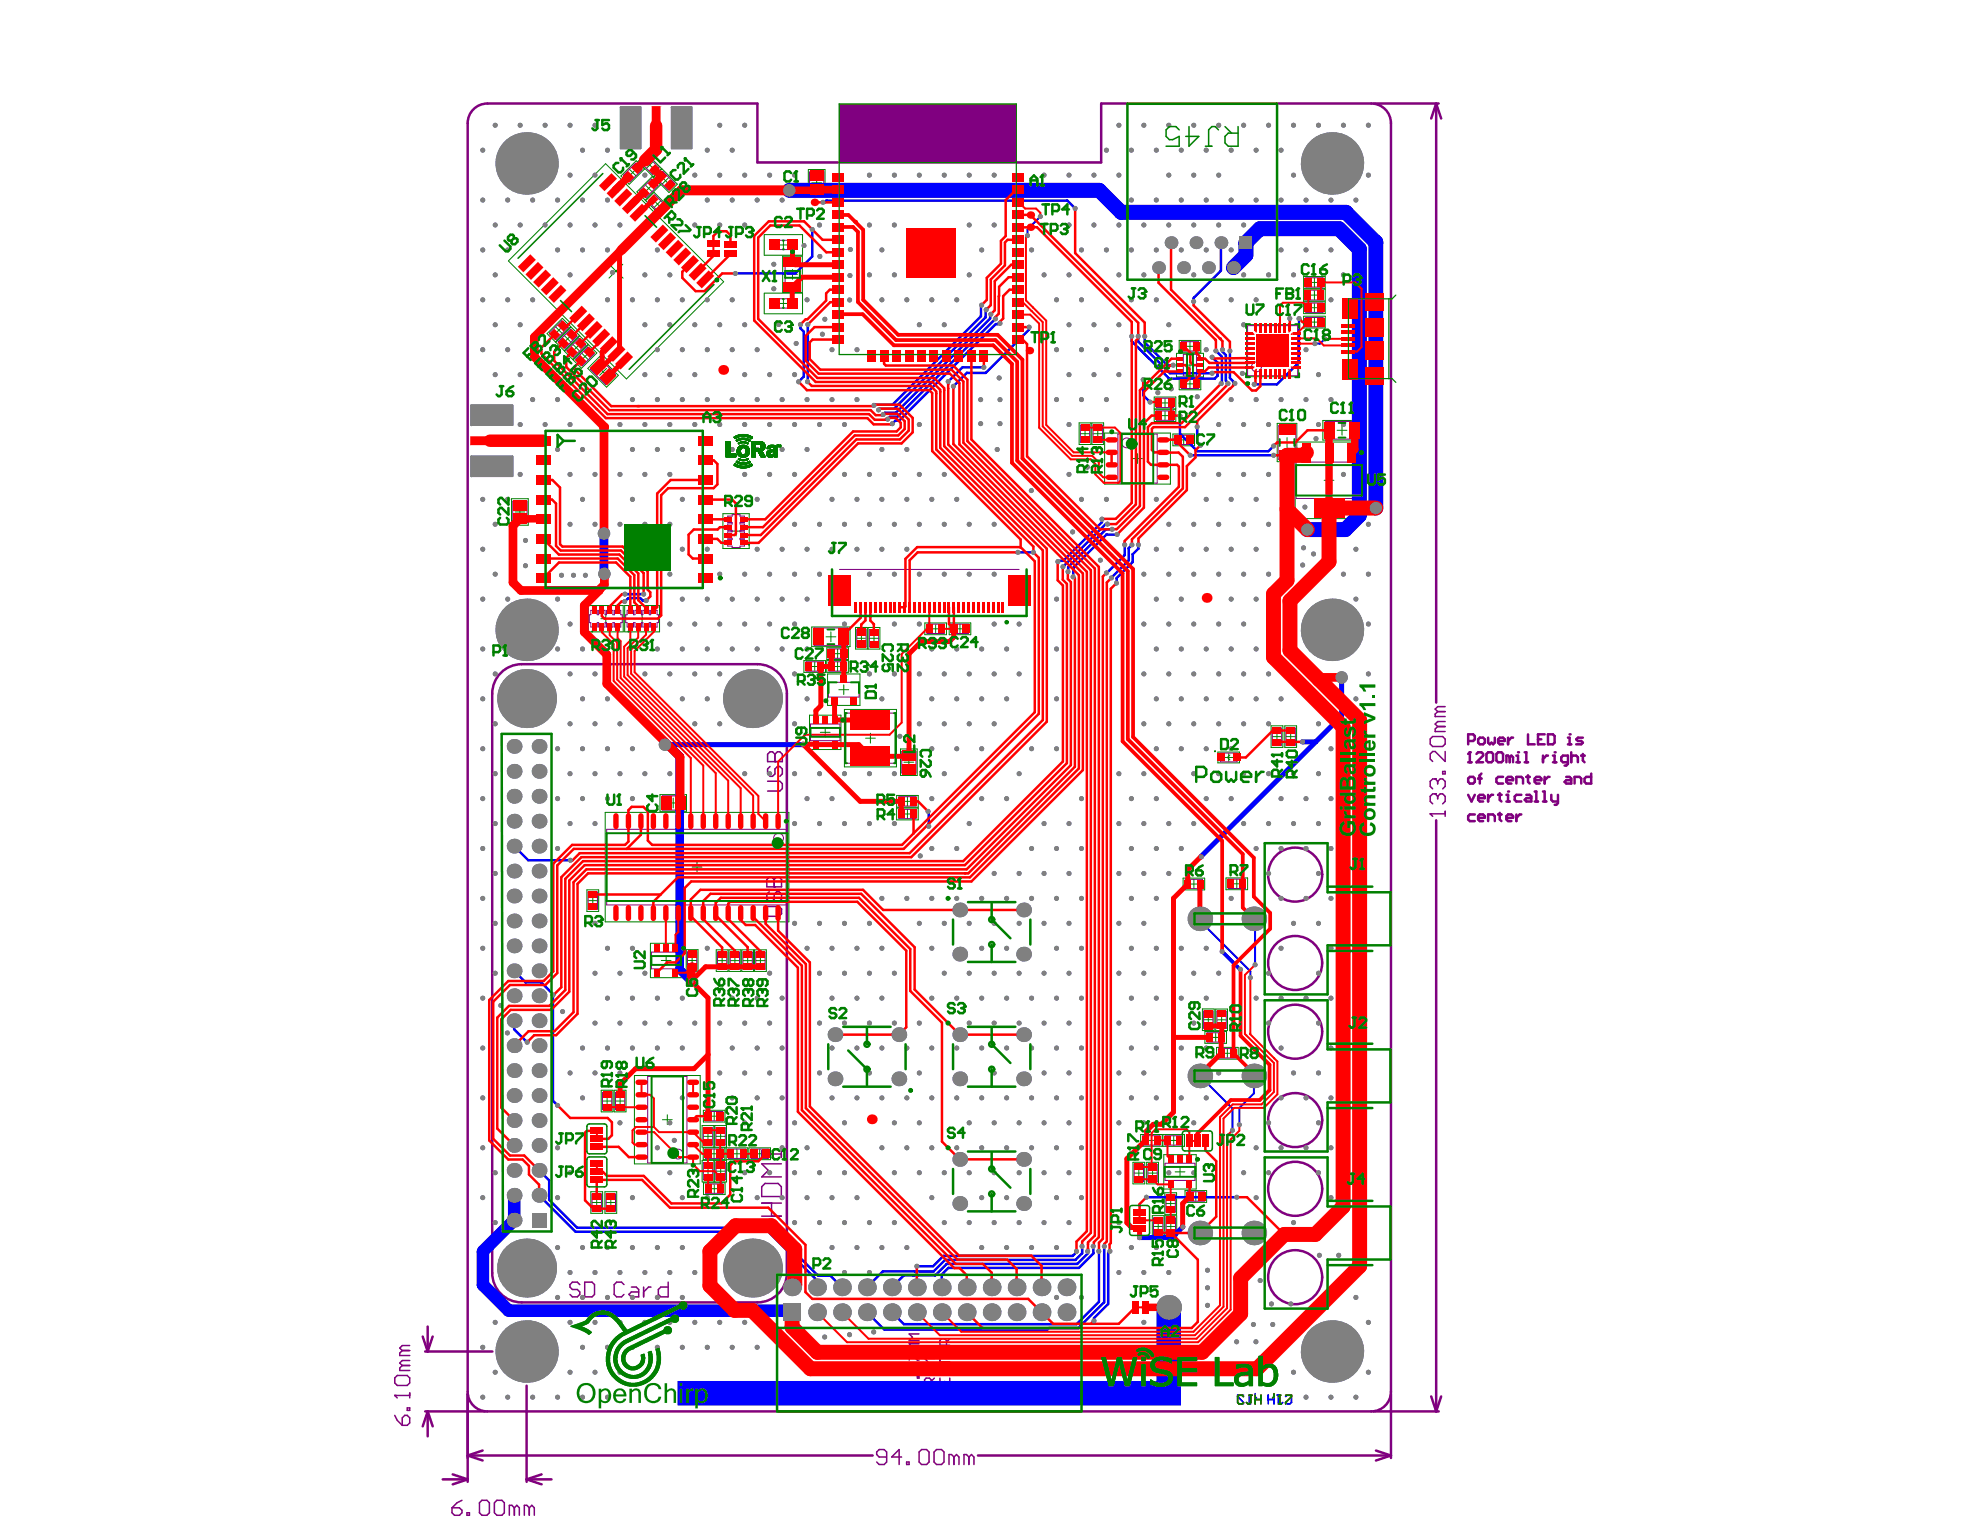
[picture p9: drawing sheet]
<svg xmlns="http://www.w3.org/2000/svg" width="279mm" height="216mm" viewBox="0 0 279 216" stroke-linecap="round" stroke-linejoin="round" font-family="sans-serif">
<g fill="none" stroke="#008000" stroke-width=".14">
<path d="M71.7 36.8l13.8-13.7 16.6 16.7-13.7 13.7zM86 37.3l1.9 1.9M87.6 24.8l2.2-2.1 1.1 1.2-2.1 2.1zM87.9 37.3l-2 1.9M88.8 23.9l.9 .9M89.7 23.9l-.9 .9M89.9 27.1l2.1-2.2 1.2 1.2-2.2 2.1zM90 22.8l1.2-1.2 2.1 2.2-1.1 1.1zM91.1 26.1l.9 .9M91.1 28.3l1.2-1.2 2.1 2.2-1.1 1.2zM91.2 22.8l.9 .9M92 26.1l-.9 .9"/>
<path d="M92.1 22.8l-.9 .9M92.2 25l1.2-1.2 2.2 2.2-1.2 1.2zM92.3 28.3l.9 1M93.2 28.3l-.9 1M93.4 25l1 1M94.4 25l-1 1M107.8 33.1h5.4v2.9h-5.4zM109.9 34.6h1.3M110.4 36.2h2.8v5.1h-2.8zM110.5 33.9v1.3M111.1 38.7h1.4M111.8 38v1.4"/>
<path d="M114.1 23.9h2.3v3.8h-2.3zM114.6 25.8h1.3M115.2 25.1v1.4M184 39h3v1.7h-3zM184.8 39.9h1.3M185.5 39.2v1.3M77.2 47.1l2.2-2.2 1.1 1.2-2.1 2.2zM78.4 46.1l.9 1M78.4 48.3l2.2-2.1 1.2 1.1-2.2 2.2zM79.3 46.1l-.9 1M79.6 47.4l1 .9M79.7 49.6l2.1-2.2 1.2 1.2-2.2 2.1z"/>
<path d="M80.6 47.4l-1 .9M80.9 48.6l.9 .9M80.9 50.8l2.1-2.2 1.2 1.2-2.1 2.2zM81.8 48.6l-.9 .9M82.1 49.8l.9 1M82.9 52l1.7-1.7 2.7 2.7-1.7 1.6zM83 49.8l-.9 1M84.6 52l1 1M85.6 52l-1 1M107.8 41.4h5.4v2.9h-5.4zM109.9 42.8h1.3M110.5 42.2v1.3"/>
<path d="M152.3 59.7h1.6v3h-1.6zM154.1 59.7h1.6v3h-1.6zM162.9 56h3v1.7h-3zM162.9 57.8h3v1.7h-3zM163.7 58.6h1.4M163.7 56.9h1.4M164.4 56.2v1.3M164.4 58v1.3M166 49.9h3.8v3.3h-3.8zM166.4 48h3v1.7h-3zM166.4 53.3h3v1.7h-3zM167.2 51.5h1.4"/>
<path d="M167.3 54.2h1.3M167.3 48.9h1.3M167.9 48.2v1.3M167.9 50.8v1.4M167.9 53.5v1.3M175.9 45.8h7.4v7.4h-7.4zM178.9 49.5h1.4M179.6 48.8v1.4M180.2 59.7h2.8v5.4h-2.8zM184 40.8h3v1.7h-3zM184 42.6h3v1.7h-3zM184 44.6h3v1.7h-3z"/>
<path d="M184.8 41.6h1.4M184.8 45.5h1.3M184.8 43.4h1.3M185.5 40.9v1.4M185.5 42.8v1.3M185.5 44.8v1.3M186.7 59.3h5.4v2.8h-5.4zM72.2 70.4h2.3v3.7h-2.3zM72.7 72.2h1.4M73.4 71.5v1.4M102 72.5h3.7v4.9h-3.7zM103.2 74.9h1.4"/>
<path d="M103.9 74.3v1.3M152.5 61.2h1.3M153.1 60.5v1.4M154.2 61.2h1.4M154.9 60.5v1.4M155.9 61.1h9.3v7.2h-9.3zM159.8 64.7h1.4M160.5 64v1.4M165.5 61.2h3.1v1.7h-3.1zM166.4 62.1h1.3M167 61.4v1.3M180.9 62.4h1.4"/>
<path d="M181.6 61.8v1.3M182.8 62.4h9.5v10.8h-9.5zM186.8 67.8h1.4M187.5 67.1v1.4M188.7 60.7h1.4M189.4 60v1.4M83 85.4h4.9v3.8h-4.9zM84.8 87.3h1.4M85.5 86.6v1.4M88.1 85.4h5v3.8h-5zM89.9 87.3h1.4M90.6 86.6v1.4"/>
<path d="M113.4 93.2h3.1v1.7h-3.1zM114.3 94h1.3M114.5 88.5h5.5v2.7h-5.5zM115 93.4v1.3M116.6 89.9h1.3M116.7 93.2h3v1.7h-3zM116.7 91.4h3v1.7h-3zM116.8 95.1h4.6v4.4h-4.6zM117.2 89.2v1.4M117.5 94h1.3M117.5 92.2h1.4M118.2 93.4v1.3"/>
<path d="M118.2 91.6v1.3M118.4 97.3h1.4M119.1 96.6v1.4M120.7 88.5h1.7v3.1h-1.7zM120.9 90.1h1.3M121.6 89.4v1.3M122.5 88.5h1.7v3.1h-1.7zM122.7 90.1h1.3M123.3 89.4v1.3M130.5 87.9h3.1v1.7h-3.1zM131.4 88.7h1.3M132 88.1v1.3"/>
<path d="M133.9 87.9h3.1v1.7h-3.1zM134.8 88.7h1.3M135.5 88.1v1.3M85.4 114.6h25.9v15.5h-25.9zM93.1 112.1h3.8v2.4h-3.8zM94.3 113.3h1.4M95 112.6v1.4M114.2 100.9h4.5v4.9h-4.5zM115.8 103.3h1.3M116.4 102.6v1.4M119.2 100.1h7.3v8.1h-7.3zM122.1 104.2h1.4"/>
<path d="M122.8 103.5v1.4M126.5 112.2h3.1v1.7h-3.1zM126.5 114h3.1v1.7h-3.1zM127.1 105.7h2.3v3.7h-2.3zM127.4 114.9h1.3M127.4 113.1h1.3M127.6 107.6h1.3M128 112.4v1.3M128 114.2v1.3M128.2 106.9v1.3M171.9 106.1h3v1.5h-3zM172.8 106.9h1.2"/>
<path d="M173.4 106.3v1.2M179.4 102.4h1.6v3.1h-1.6zM179.5 103.9h1.4M180.2 103.3v1.3M181.3 102.4h1.7v3.1h-1.7zM181.5 103.9h1.3M182.1 103.3v1.3M82.8 125.6h1.7v3h-1.7zM83 127.1h1.3M83.6 126.4v1.3M91.8 133.1h4.4v4.9h-4.4zM93.3 135.5h1.4"/>
<path d="M94 134.8v1.4M96.8 134h1.7v3.1h-1.7zM97 135.5h1.3M97.7 122.4h1.4M97.7 134.9v1.3M98.4 121.7v1.4M101.1 134h1.6v3.1h-1.6zM101.2 135.6h1.4M101.9 134.9v1.3M102.9 134h1.6v3.1h-1.6zM103 135.6h1.4M103.7 134.9v1.3"/>
<path d="M104.7 134h1.6v3.1h-1.6zM104.8 135.6h1.4M105.5 134.9v1.3M106.5 134h1.6v3.1h-1.6zM106.6 135.6h1.4M107.3 134.9v1.3M166.9 123.9h3.1v1.7h-3.1zM167.8 124.7h1.3M168.5 124.1v1.3M173 123.9h3.1v1.6h-3.1zM173.9 124.7h1.3M174.5 124.1v1.3"/>
<path d="M84.8 153.8h1.7v3.1h-1.7zM85 155.4h1.3M85.7 154.7v1.3M86.7 153.8h1.6v3.1h-1.6zM86.8 155.4h1.4M87.5 154.7v1.3M89.5 151.8h9.3v12.4h-9.3zM93.5 158h1.4M94.2 157.3v1.4M99.1 158.8h1.6v3.1h-1.6zM99.3 156.7h3v1.6h-3zM99.9 159.7v1.3"/>
<path d="M100.1 157.5h1.3M100.8 156.8v1.4M100.9 158.8h1.6v3.1h-1.6zM101.7 159.7v1.3M169.7 142.4h1.6v3h-1.6zM169.8 143.9h1.4M170 145.6h3.1v1.6h-3.1zM170.5 143.2v1.4M170.9 146.4h1.3M171.5 145.7v1.3M171.6 142.4h1.6v3h-1.6zM171.7 147.8h3v1.7h-3z"/>
<path d="M171.7 143.9h1.3M172.4 143.3v1.3M172.5 148.6h1.4M173.2 148v1.3M83.4 168.2h1.6v3h-1.6zM83.5 169.7h1.4M84.2 169v1.3M85.4 168.2h1.6v3h-1.6zM85.5 169.7h1.4M86.2 169v1.3M99.1 163.7h1.6v3.1h-1.6zM99.2 162h3.1v1.6h-3.1z"/>
<path d="M99.2 160.4h1.4M99.3 165.3h1.3M99.3 166.9h3v1.7h-3zM99.9 164.6v1.3M100.1 162.8h1.3M100.1 167.7h1.4M100.8 162.2v1.3M100.8 167.1v1.3M100.9 163.7h1.6v3.1h-1.6zM101 160.4h1.3M101 165.3h1.4M101.7 164.6v1.3"/>
<path d="M102.5 162h3v1.6h-3zM103.3 162.8h1.3M104 162.2v1.3M105.7 162h3v1.6h-3zM106.5 162.8h1.4M107.2 162.2v1.3M159.9 164h1.6v3.1h-1.6zM160 165.5h1.4M160.7 164.9v1.3M161 160.1h3v1.7h-3zM161.8 164h1.7v3.1h-1.7zM161.8 160.9h1.3"/>
<path d="M162 165.5h1.3M162.5 160.3v1.3M162.6 171.5h1.7v3.1h-1.7zM162.6 164.9v1.3M162.8 173.1h1.3M163.4 172.4v1.3M164.1 160.1h3v1.7h-3zM164.2 162.9h4.6v4.9h-4.6zM164.4 168.3h1.6v3.1h-1.6zM164.4 171.6h1.6v3h-1.6zM164.5 169.8h1.4M164.6 173.1h1.3"/>
<path d="M165 160.9h1.3M165.2 169.2v1.3M165.2 172.4v1.3M165.6 160.3v1.3M165.8 165.4h1.4M166.5 164.7v1.4M167.2 168h3.1v1.7h-3.1zM168.1 168.8h1.3M168.7 168.2v1.3"/>
</g>
<g fill="none" stroke="#800080" stroke-width=".14">
<path d="M88 24.7l1.7-1.7 .9 1-1.7 1.7zM90.2 27l1.7-1.7 1 .9-1.8 1.7zM90.4 22.9l.9-.9 1.7 1.7-.9 .9zM92.4 27.5l1.7 1.7-.9 .9-1.7-1.7zM92.6 25.1l.9-.9 1.7 1.7-.9 .9zM109.3 33.9h2.5v1.3h-2.5zM110.8 36.5h2.1v4.4h-2.1zM114.2 24.3h2v3h-2zM184.3 39.2h2.4v1.3h-2.4zM77.5 47l1.8-1.7 .9 .9-1.7 1.7zM78.8 48.2l1.7-1.7 .9 .9-1.7 1.7zM80 49.5l1.7-1.8 .9 1-1.7 1.7z"/>
<path d="M81.2 50.7l1.7-1.7 1 .9-1.7 1.7zM83.3 52.1l1.4-1.4 2.2 2.1-1.4 1.5zM109.3 42.2h2.5v1.3h-2.5zM152.5 60h1.3v2.4h-1.3zM154.2 60h1.4v2.4h-1.4zM163.2 56.2h2.4v1.3h-2.4zM163.2 58h2.4v1.3h-2.4zM166.7 48.2h2.4v1.3h-2.4zM166.7 53.5h2.4v1.3h-2.4zM167 50h1.9v3h-1.9zM176 46h7.1v7h-7.1zM184.2 40.9h2.5v1.4h-2.5z"/>
<path d="M184.3 44.8h2.4v1.3h-2.4zM184.3 42.8h2.4v1.3h-2.4zM187 59.5h4.7v2.5h-4.7zM72.4 70.7h2v3.1h-2zM102.7 72.8h.6v-.2h1.1v.2h.6v.9h-.6v.2h.6v.9h-.6v.2h.6v.9h-.6v.3h.6v.9h-.6v.2h-1.1v-.2h-.6v-.9h.6v-.3h-.6v-.9h.6v-.2h-.6v-.9h.6v-.2h-.6zM157.7 61.2h5.6v7h-5.6zM165.8 61.4h2.4v1.3h-2.4zM180.4 60.1h2.5v4.7h-2.5zM182.9 65.2h9.3v5.1h-9.3zM83.4 86.1h.9v.7h.2v-.7h.9v.7h.2v-.7h.9v.7h.2v-.7h.9v.7h.2v1.1h-.2v.6h-.9v-.6h-.2v.6h-.9v-.6h-.2v.6h-.9v-.6h-.2v.6h-.9v-.6h-.2v-1.1h.2zM88.5 86.1h.9v.7h.2v-.7h.9v.7h.2v-.7h.9v.7h.2v-.7h.9v.7h.2v1.1h-.2v.6h-.9v-.6h-.2v.6h-.9v-.6h-.2v.6h-.9v-.6h-.2v.6h-.9v-.6h-.2v-1.1h.2zM113.8 93.4h2.4v1.3h-2.4z"/>
<path d="M114.9 88.6h4.7v2.5h-4.7zM116.9 96.3h4.3v2.1h-4.3zM117 93.4h2.4v1.3h-2.4zM117 91.6h2.4v1.3h-2.4zM118.5 80.4h25.3M120.9 88.9h1.3v2.4h-1.3zM122.7 88.9h1.3v2.4h-1.3zM130.8 88.1h2.4v1.3h-2.4zM134.2 88.1h2.5v1.3h-2.5zM85.6 117h25.5v10.7h-25.5zM93.5 112.3h3v2h-3zM114.4 102.2h4.1v2.3h-4.1z"/>
<path d="M119.3 100.6h7.1v7.1h-7.1zM126.8 112.4h2.5v1.3h-2.5zM126.8 114.2h2.5v1.3h-2.5zM127.2 106h2.1v3.1h-2.1zM172.2 106.3h2.4v1.2h-2.4zM179.5 102.7h1.4v2.5h-1.4zM181.5 102.7h1.3v2.5h-1.3zM83 125.9h1.3v2.4h-1.3zM91.9 134.4h4.2v2.3h-4.2zM97 134.3h1.3v2.4h-1.3zM101.2 134.3h1.4v2.5h-1.4zM103 134.3h1.4v2.5h-1.4z"/>
<path d="M104.8 134.3h1.4v2.5h-1.4zM106.6 134.3h1.4v2.5h-1.4zM167.3 124.1h2.4v1.3h-2.4zM173.3 124.1h2.4v1.3h-2.4zM85 154.2h1.3v2.4h-1.3zM86.8 154.2h1.4v2.4h-1.4zM91.4 151.9h5.5v12.2h-5.5zM99.2 159.1h1.4v2.5h-1.4zM99.6 156.8h2.4v1.4h-2.4zM101 159.1h1.3v2.5h-1.3zM169.8 142.7h1.4v2.4h-1.4zM170.3 145.7h2.5v1.3h-2.5z"/>
<path d="M171.7 142.7h1.3v2.4h-1.3zM172 148h2.4v1.3h-2.4zM83.5 168.5h1.4v2.4h-1.4zM85.5 168.5h1.4v2.4h-1.4zM99.3 164.1h1.3v2.4h-1.3zM99.5 162.2h2.5v1.3h-2.5zM99.6 167.1h2.4v1.3h-2.4zM101 164.1h1.4v2.4h-1.4zM102.8 162.2h2.4v1.3h-2.4zM106 162.2h2.4v1.3h-2.4zM160 164.3h1.4v2.5h-1.4zM161.3 160.3h2.4v1.3h-2.4z"/>
<path d="M162 164.3h1.3v2.5h-1.3zM162.8 171.9h1.3v2.4h-1.3zM164.4 164.1h4.2v2.5h-4.2zM164.4 160.3h2.4v1.3h-2.4zM164.5 168.6h1.4v2.4h-1.4zM164.6 171.9h1.3v2.4h-1.3zM167.5 168.2h2.5v1.3h-2.5z"/>
<circle cx="177.3" cy="51.8" r=".69"/>
<circle cx="159" cy="62.5" r=".69"/>
<circle cx="109.9" cy="118.3" r=".69"/>
<circle cx="95.7" cy="162.9" r=".69"/>
</g>
<g fill="none" stroke="#800080" stroke-width=".35">
<path d="M193.9 14.6h9.1M202.7 14.6l.7 2.1M202.7 14.6l-.7 2.1M202.7 14.6v84.5M69.5 97.9v81.7M73.6 93.7h33.3M111 97.9v81.7M202.7 115.8v83.4M207.2 104.6h.7l.2-.3v-.4l-.2-.3h-.7v1.4M208.6 104.3l.2-.2h.5l.2 .2v.5l-.2 .2h-.5l-.2-.2zM210 104.1v.7l.2 .2 .3-.2 .2 .2 .2-.2v-.7M211.4 104.6h.9v-.3l-.2-.2h-.5l-.2 .2v.5l.2 .2h.5"/>
<path d="M212.8 104.1v.9M213.5 104.1h-.2l-.5 .5M215.6 103.6v1.4h1M217 104.3h.5M218 103.6h-1v1.4h1M218.4 103.6h.7l.3 .3v.9l-.3 .2h-.7zM221.3 105h.4M221.3 104.1h.2v.9M59.6 188.6l.8 2.1M60 199.2h8.4M60 190.7h9.5M60.4 199.2l.7 2.1"/>
<path d="M60.4 199.2l-.8 2.1M60.4 187.2v3.5M60.4 199.2v3.5M61.1 188.6l-.7 2.1M66 196.7v12.4M73.6 183.8h33.3M74.3 195.5v13.6M193.9 199.2h9.1M196.3 196.7v9M202 197.1l.7 2.1M203.4 197.1l-.7 2.1M62.5 208.8h3.5"/>
<path d="M63.9 208.1l2.1 .7M66 205.4l2.1 .7M66 208.8l-2.1 .7M66 205.4h57.1M68.1 204.7l-2.1 .7M74.3 208.8h3.5M74.3 208.8l2.1 .7M76.4 208.1l-2.1 .7M138 205.4h58.3M194.2 204.7l2.1 .7M196.3 205.4l-2.1 .7"/>
</g>
<g fill="none" stroke="#800080" stroke-width=".21">
<path d="M203.9 99.7h-1l-.4 .4 .4 .3M108.3 110.2h1.7l.4 .4v.7l-.4 .3h-1.7M108.3 106.4l.4-.3h.3l.4 .3 .3-.3h.3l.4 .3v1.1h-2.1zM108.7 108.2l-.4 .3v.7l.4 .3h.3l.4-.3v-.7l.3-.3h.3l.4 .3v.7l-.4 .3M109.4 107.5h.1M109.4 106.4v1.1M201.8 114.8h.1M201.8 114.8h2.1M201.8 114.8l.4 .4M202.2 103.9h1.4l.3 .4v.7l-.3 .3h-1.4l-.4-.3v-.7zM202.5 112h.1M202.5 109.9h.1"/>
<path d="M202.5 112h-.3l-.4 .4v.7l.4 .3M202.5 109.9h-.3l-.4 .4v.7l.4 .3M202.5 112l.4 .4M202.5 109.9l.4 .4M202.9 110.3l.3-.4h.4l.3 .4v.7l-.3 .3M202.9 112.4l.3-.4h.4l.3 .4v.7l-.3 .3M202.9 110.3v.3M202.9 112.4v.3M202.9 102.5l-.4 .4v.3h1.4M202.9 100.4l-.4 .4v.3h1.4M202.9 102.5h1M202.9 100.4h1"/>
<path d="M203.6 108.9h.3v.3h-.3zM203.9 106v1.5l-1.4-1.5h-.3l-.4 .4v.7l.4 .4M203.9 114.5v.7M203.9 101.8h-1l-.4 .4 .4 .3M108.2 127.9h1.7l.4 .4v.7l-.4 .3h-1.7M108.2 124.1l.4-.3h.3l.3 .3 .4-.3h.3l.4 .3v1h-2.1zM108.6 125.8l-.4 .4v.7l.4 .3h.3l.3-.3v-.7l.4-.4h.3l.4 .4v.7l-.4 .3M109.2 125.1h.1M109.2 124.1v1M107.5 171.6h2.8M107.5 169.8h2.8M107.5 167.5l.4-.5h1.9l.5 .5v1.3h-2.8z"/>
<path d="M107.5 162.4v.9M107.5 162.8h2.8M108.9 169.8v1.8M110.3 162.4v.9M110.3 164.2h-2.8l.9 1-.9 .9h2.8M55.7 196.9h.1M55.7 199.7l.4 .7 .7 .7M55.7 196.9h2.1M55.7 196.9l.4 .4M56.1 194.1h1.4l.3 .3v.8l-.3 .3h-1.4l-.4-.3v-.8zM56.8 192.7l-.4 .3v.4h1.4M56.8 190.6l-.4 .3v.4h1.4"/>
<path d="M56.8 192.7h1M56.8 190.6h1M57.1 199.7h.4l.3 .4v.7l-.3 .3h-.7v-1zM57.5 198.7h.3v.3h-.3zM57.8 196.6v.7M57.8 192h-1l-.4 .3 .4 .4M57.8 189.9h-1l-.4 .3 .4 .4M81.8 181.3l-.3-.4h-.7l-.4 .4v.3l.4 .4h.7l.3 .3v.4l-.3 .3h-.7l-.4-.3M82.5 180.9h1l.4 .4v1.4l-.4 .3h-1zM88.1 181.3l-.4-.4h-.7l-.3 .4v1.4l.3 .3h.7l.4-.3M89.1 181.6h.7l.3 .4v1h-1l-.4-.3 .4-.4h1M90.8 181.6v1.4"/>
<path d="M91.9 181.6h-.4l-.7 .7M94.3 180.9v2.1h-1.1l-.3-.3v-.7l.3-.4h1.1M128.3 196.5h.1M128.3 195.4h.1M128.3 196.5h1.4M128.3 196.5l.2 .3M128.3 195.4h1.4M128.3 195.4l.2 .2M128.3 191.9v-.9h.2l1 .9h.2M128.8 192.4h.1M128.8 192.4h-.3l-.2 .2v.5l.2 .2M128.8 192.4l.2 .2"/>
<path d="M129 192.6l.2-.2h.3l.2 .2v.5l-.2 .2M129 192.6v.3M129.5 194.2h.2v.3h-.2zM129.7 195.2v.4M129.7 196.3v.5M129.7 189.6h-1.4l.5 .5-.5 .4h1.4M129.7 188.2h-1.4l.5 .5-.5 .5h1.4M130.5 193.3l.2-.2h.9l.3 .2v.5l-.3 .2h-.9l-.2-.2zM130.5 195.9v.9h1.4M131.2 196.3v.5M131.4 195.4v-.7l-.2-.2h-.5l-.2 .2v.7h1.4M131.9 194.5l-.5 .4"/>
<path d="M131.9 191.7h-1.4l.4 .5-.4 .4h1.4M132.6 194.5v.9h1.4v-.9M132.6 193.1h1.4l-1.4 .9h1.4M132.6 190.3v.9h1.4v-.9M132.6 191.7v.9M132.6 192.2h1.4M132.9 195.9l-.3 .2v.4l.3 .3h.9l.2-.3v-.4l-.2-.2M133.3 190.8v.4M133.3 194.9v.5M133.6 189.9v-.7l-.3-.3h-.4l-.3 .3v.7h1.4M134 188.9l-.4 .5M63.8 212.8h1l.4 .3v.4l-.4 .3h-.7l-.3-.3z"/>
<path d="M65.2 211.7l-.7 .4-.7 .7M65.9 213.5h.3v.3h-.3zM67.7 212.1l.3-.4h.7l.4 .4v1.4l-.4 .3h-.7l-.3-.3zM70.1 211.7h.7l.4 .4v1.4l-.4 .3h-.7l-.3-.3v-1.4zM72.6 212.8l-.4-.4h-.3v1.4M72.6 212.8v1M72.6 212.8l.3-.4 .4 .4v1M74.7 212.8l-.4-.4h-.3v1.4M74.7 212.8v1M74.7 212.8l.3-.4 .4 .4v1M125.1 205.6h-1l-.4-.3v-.4l.4-.4h.7l.3 .4v1.4l-.3 .4h-.7l-.4-.4M127.2 205.6h-1.4l1.1-1.1v2.2"/>
<path d="M127.9 206.3h.4v.4h-.4zM130 204.5h.7l.4 .4v1.4l-.4 .4h-.7l-.3-.4v-1.4zM132.2 204.5h.7l.3 .4v1.4l-.3 .4h-.7l-.4-.4v-1.4zM134.6 205.6l-.3-.3h-.4v1.4M134.6 205.6v1.1M134.6 205.6l.4-.3 .3 .3v1.1M136.7 205.6l-.3-.3h-.4v1.4M136.7 205.6v1.1M136.7 205.6l.4-.3 .3 .3v1.1"/>
</g>
<circle cx="221.5" cy="103.6" r=".18" fill="#800080"/>
<path d="M207.2 107.6h.4M207.4 106.2v1.4M223.4 104.1h-.7l-.3 .2 .3 .3h.4l.3 .2-.3 .2h-.7" fill="none" stroke="#800080" stroke-width=".35"/>
<circle cx="207.4" cy="106.2" r=".18" fill="#800080"/>
<path d="M207.4 106.2l-.2 .2M208.3 106.4l.3-.2h.5l.2 .2v.2l-1 1h1M209.8 106.4l.2-.2h.5l.2 .2v.9l-.2 .3h-.5l-.2-.3zM211.2 106.4l.2-.2h.5l.2 .2v.9l-.2 .3h-.5l-.2-.3zM213 106.9l-.2-.3h-.2v1M213 106.9v.7M213 106.9l.3-.3 .2 .3v.7M214 107.6h.4M214 106.6h.2v1" fill="none" stroke="#800080" stroke-width=".35"/>
<circle cx="214.2" cy="106.2" r=".18" fill="#800080"/>
<path d="M215.2 107.6h.4M215.2 106.2h.2v1.4M217.7 106.6v1M218.4 106.6h-.2l-.5 .5M219.1 107.6h.5M219.1 106.6h.3v1" fill="none" stroke="#800080" stroke-width=".35"/>
<circle cx="219.4" cy="106.2" r=".18" fill="#800080"/>
<g fill="none" stroke="#800080" stroke-width=".35">
<path d="M207.2 109.9l.2-.3h.5l.2 .3v.4l-.2 .3h-.5l-.2-.3zM207.2 112.2l.4 .9 .5-.9M208.6 109.9h.5M208.6 112.6h.9v-.2l-.2-.2h-.5l-.2 .2v.5l.2 .2h.5M209.1 109.2l-.3 .2v1.2M210 112.2v.9M210.7 112.2h-.2l-.5 .4M211.4 112.2h.5M211.6 111.9v1l.3 .2M212.1 109.6h-.7l-.2 .3v.4l.2 .3h.7M212.6 110.1h.9v-.2l-.2-.3h-.5l-.2 .3v.4l.2 .3h.5M212.6 113.1h.4"/>
<path d="M212.6 112.2h.2v.9M214 110.6v-1h.7l.2 .3v.7M215.4 109.6h.5M215.6 109.4v.9l.3 .3M216.6 110.1h.9v-.2l-.2-.3h-.5l-.2 .3v.4l.2 .3h.5M218 109.6v1M218.7 109.6h-.3l-.4 .5M221 109.6h.5l.2 .3v.7h-.7l-.2-.3 .2-.2h.7M221.3 107.6h-.8l-.2-.3v-.4l.2-.3h.8v1.2l-.3 .2h-.2M221.7 106.9l.3-.3h.4l.3 .3v.7M221.7 106.2v1.4M222.2 110.6v-1h.7l.2 .3v.7"/>
<path d="M223.1 106.6h.5M223.4 106.4v.9l.2 .3M224.5 109.2v1.4h-.7l-.2-.3v-.4l.2-.3h.7"/>
</g>
<circle cx="212.8" cy="111.7" r=".18" fill="#800080"/>
<g fill="none" stroke="#800080" stroke-width=".35">
<path d="M66 17.4v179M68.8 14.6h38.1v8.3h48.5v-8.3h38.1M196.3 17.4v179M73.6 93.7a4.2 4.2 0 0 0-4.1 4.2M106.9 93.7a4.2 4.2 0 0 1 4.1 4.2M208.1 114.9h-.7l-.2 .3v.4l.2 .3h.7M208.6 115.4h.9v-.2l-.2-.3h-.5l-.2 .3v.4l.2 .3h.5M210 115.9v-1h.7l.2 .3v.7M211.4 114.9h.5M211.6 114.7v.9l.3 .3M212.6 115.4h.9v-.2l-.2-.3h-.5l-.2 .3v.4l.2 .3h.5M214 114.9v1"/>
<path d="M214.7 112.2h-.7l-.3 .2v.5l.3 .2h.7M214.7 114.9h-.3l-.4 .5M215.4 112.2h.5l.2 .2v.7h-.7l-.2-.2 .2-.3h.7M216.6 113.1h.4M216.6 111.7h.2v1.4M217.7 113.1h.5M217.7 111.7h.3v1.4M218.9 112.2v.7l.2 .2h.7M219.8 112.2v1.1l-.2 .3h-.2M69.5 179.6a4.2 4.2 0 0 0 4.1 4.2M111 179.6a4.2 4.2 0 0 1-4.1 4.2M68.8 199.2h124.7"/>
<circle cx="182.8" cy="135.9" r="3.8"/>
<circle cx="182.8" cy="123.4" r="3.8"/>
<circle cx="182.8" cy="158.1" r="3.8"/>
<circle cx="182.8" cy="145.6" r="3.8"/>
<circle cx="182.8" cy="167.8" r="3.8"/>
<circle cx="182.8" cy="180.2" r="3.8"/>
</g>
<path d="M118.4 14.7h25v8.2h-25z" fill-rule="evenodd" fill="#800080"/>
<path d="M68.8 14.6a2.77 2.77 0 0 0-2.8 2.8M193.5 14.6a2.77 2.77 0 0 1 2.8 2.8M66 196.4a2.77 2.77 0 0 0 2.8 2.8M196.3 196.4a2.77 2.77 0 0 1-2.8 2.8" fill="none" stroke="#800080" stroke-width=".35"/>
<path d="M95.6 194.9h67.6v-10.4h3.5v13.8h-71.1z" fill="#00f"/>
<g fill="none" stroke="#00f" stroke-width=".35">
<path d="M116.1 28.5h.3M113 46.3l.4 .5M113.4 53.1l-.7 .8M124.2 57.7l-.2 .1M124.9 58.2l-.3 .3M125.6 58.8h1.1M126.3 59.4h.6M135.8 51.8l-2 2M139.8 44.3l-.1 .1v.5M145.2 46.2v.3M150 80h.1M150 79.1h-.6l-.1 .2"/>
<path d="M88.1 84.9h.1M90.3 84.4l.4 .4M90.7 84.8h.1M90.7 84.8h.5M151.6 80l-.2 .1v1.3M131 114.5l.1 .1M78 140.4h.1M128.8 180h.1M129.1 179.4h.1M151.9 176.4v.3l-.5 .5M152.7 175.8v1.1l-.9 .9"/>
</g>
<circle cx="151.6" cy="80" r=".18" fill="#00f"/>
<g fill="none" stroke="#00f" stroke-width=".35">
<path d="M114.6 32.4v3.8l-2.4 2.4h-8.4M116.4 28.5l.2-.2h34l1.1 1.1M172.3 34.2v4l-3.9 3.8v.5M113 45.8v.5M113.4 46.8v6.3M114 45.8v8.1M125.6 58.8l-.3 .3M126.3 59.4l-.4 .4M135.8 51.8h3M138.5 43.1h-.1v1.5l-12.4 12.5h-2.6l-.1 .1M139.2 43.7l-.1 .1v1l-12.9 12.9h-2M139.7 44.9l-13.3 13.3h-1.5"/>
<path d="M140.5 45l-13.8 13.8M141.1 45.6l-.1 .1v-.2l-.2 .2h-.3l-13.6 13.7M145.2 46.5l-6.1 6.1h-2.7l-1.9 1.9M159.7 47.5v.7l5.3 5.2h6.4l.4-.4v-1.8l-.8-.8M160.6 47.5v.7l4.5 4.5h5.9M161.3 53.6v2.2l1 .9M161.5 47.5v.8l3.2 3.2h.9M166.5 58.7v2.5l2.5 2.5h10l.7-.8M171.6 49.5h.1M171.6 49.5l.8 .8v3.7l-.1 .1M172.5 49.3v.3l.5 .5v3.6l.3 .4M173.6 49.5v3.9l.7 .7"/>
<path d="M178.2 49.5h2.8M179.6 48.1v2.8M183.3 45v6.1l-3.1 3.1h-3.2M143.6 77.9h2.2M155.5 73.3v.4l-5.5 5.4M156.3 74h-.3l-6 6M156.9 74.7h-.8l-5.4 5.3v.7M157.6 75.4h-1.5l-4.5 4.6M158.7 76.9v1.4l-2.6 2.6v-.1M159.7 76.9l-.4 .5v1.7l-2.5 2.4M160.6 76.9v.5l-.8 .8v1.1l-2.2 2.3v.7M168 64.2h11.7"/>
<path d="M168.9 60.2v2.1l.5 .5M88.2 83.8h2.6M90.3 84.4h-1.6l-.5 .5M151.4 81.4h.1M151.6 80h.1M72.5 119.4l2 2h6M131.1 114.6v2M72.5 137l1.7 1.6h2.2l1.7 1.8M72.5 144v1.2l1.9 1.9M78 140.4v14.9l.7 .7M76.1 165.2l1.4 1.4v2.7l3.9 3.9h27.3l6.7 6.8h1.8l1.6 1.7M76.1 168.7l5.1 5.1h27.2l6.9 6.9v1"/>
<path d="M128.8 180h-1.3l-1.6 1.7M129.1 179.4h-4.5l-2.3 2.3M151.4 177.2h-18.3l-1.4 1.5h-2.3M151.8 177.8h-18.4l-1.7 1.6h-2.6M153.5 176.4v.4l-1.5 1.6h-18.4l-1.6 1.6h-3.2M154.4 175.9l-.1 1-2 2h-18.5l-.9 .9v1.9M155.1 176.6v7.1l-3.2 3.2h-24.4l-1.6-1.7M155.8 175.9v7.9l-3.6 3.6h-4.2l-.2 .2h-23l-2.5-2.4M156.6 176.6l-.2 .2v7.2l-2 2v.4M161.8 168.9h12.7"/>
</g>
<path d="M189.3 95.6v5.4l-19.8 19.9M113.3 105l-19.5 .1M183.8 104.7h1.9M166.9 173.1l-1.5 1.5h-4.6" fill="none" stroke="#00f" stroke-width=".7"/>
<path d="M146.8 30.6l-1.8 1.8v.8M186.9 47.8l-.6 .7h-.8M169.3 129.7v.2l7.1 7.1M176.4 137v1M176.4 137h.1M176.9 129.7l.6 .5-.4 .4v5.5M169.3 151.8l4.6 4.6v3.1M176.9 151.8v2.5l-2 2v2.4" fill="none" stroke="#00f" stroke-width=".28"/>
<path d="M172.5 134.3l2.5 2.5" fill="none" stroke="#00f" stroke-width=".53"/>
<path d="M72.5 168.7v3.5l-4.4 4.4v4.7l3.7 3.6h39.8" fill="none" stroke="#00f" stroke-width="1.8"/>
<path d="M85.2 75.3v5.5l.1 .2M94.2 105.1l1.7 1.7v30l1.6 1.6" fill="none" stroke="#00f" stroke-width="1.2"/>
<path d="M111.4 26.9h43.7l3.1 3.1h31.7l4.2 4.2v37.5M174 37.8l1.8-1.8v-1.8l2-1.9h11.2l2.8 2.8v37.6l-2 2h-5.3" fill="none" stroke="#00f" stroke-width="2.1"/>
<path d="M175.5 196.9h-.9v.2l.9 .8v.2M176.1 198.1h.4M176.3 196.9h.1M176.3 196.9v1.2M176.3 196.9l.2 .2M177.1 196.7v.4l.2 .2M179 197.5h.8M179 196.9v1.2M179.8 196.9v1.2M180.2 196.9h.4M180.4 196.9v1l.2 .2h.2l.2-.2M181.4 197.1l.2-.2h.4l.2 .2v.8l-.2 .2h-.4l-.2-.2" fill="none" stroke="#00f" stroke-width=".25"/>
<g fill="#808080">
<path d="M72.3 67.2h.2zM72.3 67.2h.2l-.2 .1z"/>
<path d="M72.3 64.3v.1zM72.3 64.3l.2 .1h-.2z"/>
<path d="M66.4 64.4h.1zM66.4 64.3h.1v.1h-.1z"/>
<path d="M66.5 67.2v.1zM66.4 67.2h.1v.1z"/>
<path d="M72.3 60h.2zM72.3 60h.2l-.2 .1z"/>
<path d="M72.3 57.1v.1zM72.3 57.1l.2 .1h-.2z"/>
<path d="M66.4 57.2h.1zM66.4 57.1h.1v.1h-.1z"/>
<path d="M66.5 60v.1zM66.4 60h.1v.1z"/>
<path d="M87.6 20.9v.2zM87.5 20.9h.1v.2z"/>
<path d="M90.4 20.9h.1zM90.4 20.9h.1l-.1 .2z"/>
<path d="M90.4 15v.1zM90.4 15l.1 .1h-.1z"/>
<path d="M87.5 15.1h.1zM87.5 15h.1v.1h-.1z"/>
<path d="M94.8 20.9v.2zM94.7 20.9h.1v.2z"/>
<path d="M97.6 20.9h.1zM97.6 20.9h.1l-.1 .2z"/>
<path d="M97.6 15v.1zM97.6 15l.1 .1h-.1z"/>
<path d="M94.7 15.1h.1zM94.7 15h.1v.1h-.1z"/>
<circle cx="177.8" cy="180.7" r=".35"/>
<circle cx="170.4" cy="181.7" r=".35"/>
<circle cx="123.3" cy="188" r=".35"/>
<circle cx="119.9" cy="188.3" r=".35"/>
<circle cx="116.4" cy="188.7" r=".35"/>
<circle cx="95.1" cy="160.9" r=".35"/>
<circle cx="70.7" cy="141.9" r=".35"/>
<circle cx="71.6" cy="145.8" r=".35"/>
<circle cx="79.4" cy="142.7" r=".35"/>
<circle cx="170.4" cy="179.2" r=".35"/>
<circle cx="170.4" cy="184.2" r=".35"/>
<circle cx="127" cy="103.9" r=".35"/>
<circle cx="175.3" cy="52.7" r=".35"/>
<circle cx="165.3" cy="54.9" r=".35"/>
<circle cx="163.4" cy="55.4" r=".35"/>
<circle cx="169" cy="56" r=".35"/>
<circle cx="185.7" cy="61.9" r=".35"/>
<circle cx="184.1" cy="71.6" r=".35"/>
<circle cx="185.4" cy="78.2" r=".35"/>
<circle cx="183.9" cy="77.3" r=".35"/>
<circle cx="183.8" cy="79.7" r=".35"/>
<circle cx="141" cy="53.3" r=".35"/>
<circle cx="116.1" cy="47.2" r=".35"/>
<circle cx="116.4" cy="45" r=".35"/>
<circle cx="120" cy="35.2" r=".35"/>
<circle cx="119.9" cy="38.9" r=".35"/>
<circle cx="119.9" cy="42.3" r=".35"/>
<circle cx="82.6" cy="81.2" r=".35"/>
<circle cx="79.2" cy="81.2" r=".35"/>
<circle cx="74.2" cy="79.8" r=".35"/>
<circle cx="74.2" cy="76.3" r=".35"/>
<circle cx="80.9" cy="81.2" r=".35"/>
<circle cx="155.3" cy="79" r=".35"/>
<circle cx="145.5" cy="69.2" r=".35"/>
<circle cx="151.4" cy="75.1" r=".35"/>
<circle cx="140.7" cy="63.4" r=".35"/>
<circle cx="138.4" cy="59.8" r=".35"/>
<circle cx="141.1" cy="59.8" r=".35"/>
<circle cx="138.4" cy="56.4" r=".35"/>
<circle cx="141.1" cy="56.4" r=".35"/>
<circle cx="186.2" cy="177.1" r=".35"/>
<circle cx="188.9" cy="177.1" r=".35"/>
<circle cx="179.4" cy="184" r=".35"/>
<circle cx="182.1" cy="184" r=".35"/>
<circle cx="176.9" cy="186.9" r=".35"/>
<circle cx="179.6" cy="186.9" r=".35"/>
<circle cx="177.2" cy="189.3" r=".35"/>
<circle cx="174.5" cy="189.3" r=".35"/>
<circle cx="113.5" cy="34.6" r=".35"/>
<circle cx="115.7" cy="36.2" r=".35"/>
<circle cx="109.2" cy="37.3" r=".35"/>
<circle cx="109.2" cy="40.7" r=".35"/>
<circle cx="109.9" cy="45.8" r=".35"/>
<circle cx="112.3" cy="48.5" r=".35"/>
<circle cx="193.1" cy="17.7" r=".35"/>
<circle cx="193.1" cy="24.7" r=".35"/>
<circle cx="191.3" cy="28.2" r=".35"/>
<circle cx="193.1" cy="74" r=".35"/>
<circle cx="191.3" cy="77.5" r=".35"/>
<circle cx="193.1" cy="81" r=".35"/>
<circle cx="191.3" cy="84.5" r=".35"/>
<circle cx="193.1" cy="88.1" r=".35"/>
<circle cx="193.1" cy="95.1" r=".35"/>
<circle cx="191.3" cy="98.6" r=".35"/>
<circle cx="191.3" cy="183.1" r=".35"/>
<circle cx="193.1" cy="186.6" r=".35"/>
<circle cx="193.1" cy="193.6" r=".35"/>
<circle cx="191.3" cy="197.2" r=".35"/>
<circle cx="189.6" cy="17.7" r=".35"/>
<circle cx="187.8" cy="28.2" r=".35"/>
<circle cx="187.8" cy="35.3" r=".35"/>
<circle cx="189.6" cy="38.8" r=".35"/>
<circle cx="187.8" cy="42.3" r=".35"/>
<circle cx="187.8" cy="56.4" r=".35"/>
<circle cx="189.6" cy="59.9" r=".35"/>
<circle cx="189.6" cy="66.9" r=".35"/>
<circle cx="189.6" cy="81" r=".35"/>
<circle cx="187.8" cy="105.7" r=".35"/>
<circle cx="187.8" cy="112.7" r=".35"/>
<circle cx="187.8" cy="119.7" r=".35"/>
<circle cx="187.8" cy="126.8" r=".35"/>
<circle cx="187.8" cy="133.8" r=".35"/>
<circle cx="187.8" cy="140.8" r=".35"/>
<circle cx="187.8" cy="147.9" r=".35"/>
<circle cx="187.8" cy="154.9" r=".35"/>
<circle cx="187.8" cy="162" r=".35"/>
<circle cx="187.8" cy="169" r=".35"/>
<circle cx="187.8" cy="197.2" r=".35"/>
<circle cx="186.1" cy="17.7" r=".35"/>
<circle cx="184.3" cy="28.2" r=".35"/>
<circle cx="184.3" cy="35.3" r=".35"/>
<circle cx="184.3" cy="49.3" r=".35"/>
<circle cx="186.1" cy="52.9" r=".35"/>
<circle cx="184.3" cy="56.4" r=".35"/>
<circle cx="186.1" cy="59.9" r=".35"/>
<circle cx="186.1" cy="102.1" r=".35"/>
<circle cx="186.1" cy="109.2" r=".35"/>
<circle cx="184.3" cy="112.7" r=".35"/>
<circle cx="186.1" cy="116.2" r=".35"/>
<circle cx="184.3" cy="119.7" r=".35"/>
<circle cx="186.1" cy="123.3" r=".35"/>
<circle cx="184.3" cy="126.8" r=".35"/>
<circle cx="186.1" cy="130.3" r=".35"/>
<circle cx="186.1" cy="137.3" r=".35"/>
<circle cx="184.3" cy="140.8" r=".35"/>
<circle cx="186.1" cy="144.4" r=".35"/>
<circle cx="186.1" cy="151.4" r=".35"/>
<circle cx="184.3" cy="154.9" r=".35"/>
<circle cx="186.1" cy="158.4" r=".35"/>
<circle cx="184.3" cy="162" r=".35"/>
<circle cx="186.1" cy="165.5" r=".35"/>
<circle cx="184.3" cy="197.2" r=".35"/>
<circle cx="182.5" cy="17.7" r=".35"/>
<circle cx="180.8" cy="21.2" r=".35"/>
<circle cx="182.5" cy="24.7" r=".35"/>
<circle cx="180.8" cy="28.2" r=".35"/>
<circle cx="180.8" cy="35.3" r=".35"/>
<circle cx="182.5" cy="38.8" r=".35"/>
<circle cx="180.8" cy="56.4" r=".35"/>
<circle cx="180.8" cy="98.6" r=".35"/>
<circle cx="182.5" cy="109.2" r=".35"/>
<circle cx="180.8" cy="112.7" r=".35"/>
<circle cx="182.5" cy="116.2" r=".35"/>
<circle cx="180.8" cy="119.7" r=".35"/>
<circle cx="180.8" cy="126.8" r=".35"/>
<circle cx="182.5" cy="130.3" r=".35"/>
<circle cx="180.8" cy="133.8" r=".35"/>
<circle cx="180.8" cy="140.8" r=".35"/>
<circle cx="180.8" cy="147.9" r=".35"/>
<circle cx="182.5" cy="151.4" r=".35"/>
<circle cx="180.8" cy="154.9" r=".35"/>
<circle cx="180.8" cy="162" r=".35"/>
<circle cx="182.5" cy="172.5" r=".35"/>
<circle cx="182.5" cy="193.6" r=".35"/>
<circle cx="179" cy="17.7" r=".35"/>
<circle cx="177.3" cy="21.2" r=".35"/>
<circle cx="177.3" cy="28.2" r=".35"/>
<circle cx="179" cy="38.8" r=".35"/>
<circle cx="177.3" cy="42.3" r=".35"/>
<circle cx="177.3" cy="56.4" r=".35"/>
<circle cx="179" cy="59.9" r=".35"/>
<circle cx="179" cy="66.9" r=".35"/>
<circle cx="177.3" cy="70.5" r=".35"/>
<circle cx="179" cy="74" r=".35"/>
<circle cx="177.3" cy="77.5" r=".35"/>
<circle cx="179" cy="81" r=".35"/>
<circle cx="177.3" cy="84.5" r=".35"/>
<circle cx="177.3" cy="91.6" r=".35"/>
<circle cx="179" cy="95.1" r=".35"/>
<circle cx="177.3" cy="98.6" r=".35"/>
<circle cx="179" cy="102.1" r=".35"/>
<circle cx="179" cy="109.2" r=".35"/>
<circle cx="179" cy="116.2" r=".35"/>
<circle cx="177.3" cy="119.7" r=".35"/>
<circle cx="179" cy="123.3" r=".35"/>
<circle cx="179" cy="137.3" r=".35"/>
<circle cx="177.3" cy="140.8" r=".35"/>
<circle cx="179" cy="144.4" r=".35"/>
<circle cx="179" cy="158.4" r=".35"/>
<circle cx="177.3" cy="162" r=".35"/>
<circle cx="179" cy="165.5" r=".35"/>
<circle cx="177.3" cy="169" r=".35"/>
<circle cx="175.5" cy="17.7" r=".35"/>
<circle cx="173.7" cy="21.2" r=".35"/>
<circle cx="173.7" cy="28.2" r=".35"/>
<circle cx="175.5" cy="31.8" r=".35"/>
<circle cx="173.7" cy="35.3" r=".35"/>
<circle cx="175.5" cy="38.8" r=".35"/>
<circle cx="173.7" cy="42.3" r=".35"/>
<circle cx="175.5" cy="45.8" r=".35"/>
<circle cx="173.7" cy="56.4" r=".35"/>
<circle cx="175.5" cy="59.9" r=".35"/>
<circle cx="175.5" cy="66.9" r=".35"/>
<circle cx="173.7" cy="70.5" r=".35"/>
<circle cx="175.5" cy="74" r=".35"/>
<circle cx="173.7" cy="77.5" r=".35"/>
<circle cx="175.5" cy="81" r=".35"/>
<circle cx="173.7" cy="84.5" r=".35"/>
<circle cx="175.5" cy="88.1" r=".35"/>
<circle cx="173.7" cy="91.6" r=".35"/>
<circle cx="175.5" cy="95.1" r=".35"/>
<circle cx="173.7" cy="98.6" r=".35"/>
<circle cx="175.5" cy="102.1" r=".35"/>
<circle cx="173.7" cy="105.7" r=".35"/>
<circle cx="175.5" cy="109.2" r=".35"/>
<circle cx="173.7" cy="112.7" r=".35"/>
<circle cx="175.5" cy="116.2" r=".35"/>
<circle cx="173.7" cy="126.8" r=".35"/>
<circle cx="175.5" cy="165.5" r=".35"/>
<circle cx="172" cy="17.7" r=".35"/>
<circle cx="170.2" cy="21.2" r=".35"/>
<circle cx="172" cy="24.7" r=".35"/>
<circle cx="170.2" cy="28.2" r=".35"/>
<circle cx="172" cy="31.8" r=".35"/>
<circle cx="170.2" cy="35.3" r=".35"/>
<circle cx="170.2" cy="42.3" r=".35"/>
<circle cx="170.2" cy="49.3" r=".35"/>
<circle cx="172" cy="59.9" r=".35"/>
<circle cx="172" cy="66.9" r=".35"/>
<circle cx="170.2" cy="70.5" r=".35"/>
<circle cx="172" cy="74" r=".35"/>
<circle cx="170.2" cy="77.5" r=".35"/>
<circle cx="172" cy="81" r=".35"/>
<circle cx="172" cy="88.1" r=".35"/>
<circle cx="170.2" cy="91.6" r=".35"/>
<circle cx="172" cy="95.1" r=".35"/>
<circle cx="170.2" cy="98.6" r=".35"/>
<circle cx="172" cy="102.1" r=".35"/>
<circle cx="170.2" cy="105.7" r=".35"/>
<circle cx="172" cy="109.2" r=".35"/>
<circle cx="170.2" cy="112.7" r=".35"/>
<circle cx="170.2" cy="133.8" r=".35"/>
<circle cx="172" cy="137.3" r=".35"/>
<circle cx="170.2" cy="140.8" r=".35"/>
<circle cx="170.2" cy="147.9" r=".35"/>
<circle cx="172" cy="151.4" r=".35"/>
<circle cx="170.2" cy="154.9" r=".35"/>
<circle cx="168.5" cy="17.7" r=".35"/>
<circle cx="166.7" cy="21.2" r=".35"/>
<circle cx="168.5" cy="24.7" r=".35"/>
<circle cx="166.7" cy="28.2" r=".35"/>
<circle cx="168.5" cy="31.8" r=".35"/>
<circle cx="166.7" cy="35.3" r=".35"/>
<circle cx="168.5" cy="38.8" r=".35"/>
<circle cx="168.5" cy="66.9" r=".35"/>
<circle cx="168.5" cy="74" r=".35"/>
<circle cx="166.7" cy="77.5" r=".35"/>
<circle cx="168.5" cy="81" r=".35"/>
<circle cx="166.7" cy="84.5" r=".35"/>
<circle cx="168.5" cy="88.1" r=".35"/>
<circle cx="166.7" cy="91.6" r=".35"/>
<circle cx="168.5" cy="95.1" r=".35"/>
<circle cx="166.7" cy="98.6" r=".35"/>
<circle cx="168.5" cy="102.1" r=".35"/>
<circle cx="166.7" cy="105.7" r=".35"/>
<circle cx="168.5" cy="109.2" r=".35"/>
<circle cx="168.5" cy="116.2" r=".35"/>
<circle cx="166.7" cy="119.7" r=".35"/>
<circle cx="166.7" cy="133.8" r=".35"/>
<circle cx="168.5" cy="137.3" r=".35"/>
<circle cx="166.7" cy="140.8" r=".35"/>
<circle cx="168.5" cy="144.4" r=".35"/>
<circle cx="166.7" cy="147.9" r=".35"/>
<circle cx="166.7" cy="154.9" r=".35"/>
<circle cx="168.5" cy="158.4" r=".35"/>
<circle cx="168.5" cy="165.5" r=".35"/>
<circle cx="164.9" cy="17.7" r=".35"/>
<circle cx="163.2" cy="21.2" r=".35"/>
<circle cx="164.9" cy="24.7" r=".35"/>
<circle cx="163.2" cy="28.2" r=".35"/>
<circle cx="164.9" cy="31.8" r=".35"/>
<circle cx="163.2" cy="35.3" r=".35"/>
<circle cx="163.2" cy="42.3" r=".35"/>
<circle cx="164.9" cy="45.8" r=".35"/>
<circle cx="163.2" cy="70.5" r=".35"/>
<circle cx="164.9" cy="74" r=".35"/>
<circle cx="163.2" cy="77.5" r=".35"/>
<circle cx="164.9" cy="81" r=".35"/>
<circle cx="163.2" cy="84.5" r=".35"/>
<circle cx="164.9" cy="88.1" r=".35"/>
<circle cx="163.2" cy="91.6" r=".35"/>
<circle cx="164.9" cy="95.1" r=".35"/>
<circle cx="163.2" cy="98.6" r=".35"/>
<circle cx="164.9" cy="102.1" r=".35"/>
<circle cx="163.2" cy="105.7" r=".35"/>
<circle cx="163.2" cy="112.7" r=".35"/>
<circle cx="164.9" cy="116.2" r=".35"/>
<circle cx="163.2" cy="119.7" r=".35"/>
<circle cx="164.9" cy="123.3" r=".35"/>
<circle cx="163.2" cy="126.8" r=".35"/>
<circle cx="163.2" cy="133.8" r=".35"/>
<circle cx="163.2" cy="140.8" r=".35"/>
<circle cx="163.2" cy="147.9" r=".35"/>
<circle cx="163.2" cy="154.9" r=".35"/>
<circle cx="164.9" cy="165.5" r=".35"/>
<circle cx="163.2" cy="176" r=".35"/>
<circle cx="164.9" cy="179.6" r=".35"/>
<circle cx="161.4" cy="17.7" r=".35"/>
<circle cx="159.7" cy="21.2" r=".35"/>
<circle cx="159.7" cy="28.2" r=".35"/>
<circle cx="161.4" cy="31.8" r=".35"/>
<circle cx="159.7" cy="35.3" r=".35"/>
<circle cx="161.4" cy="38.8" r=".35"/>
<circle cx="159.7" cy="42.3" r=".35"/>
<circle cx="161.4" cy="81" r=".35"/>
<circle cx="161.4" cy="88.1" r=".35"/>
<circle cx="161.4" cy="95.1" r=".35"/>
<circle cx="161.4" cy="102.1" r=".35"/>
<circle cx="161.4" cy="109.2" r=".35"/>
<circle cx="159.7" cy="112.7" r=".35"/>
<circle cx="161.4" cy="116.2" r=".35"/>
<circle cx="159.7" cy="119.7" r=".35"/>
<circle cx="161.4" cy="123.3" r=".35"/>
<circle cx="159.7" cy="126.8" r=".35"/>
<circle cx="161.4" cy="130.3" r=".35"/>
<circle cx="159.7" cy="133.8" r=".35"/>
<circle cx="161.4" cy="137.3" r=".35"/>
<circle cx="159.7" cy="140.8" r=".35"/>
<circle cx="161.4" cy="144.4" r=".35"/>
<circle cx="159.7" cy="147.9" r=".35"/>
<circle cx="161.4" cy="151.4" r=".35"/>
<circle cx="159.7" cy="154.9" r=".35"/>
<circle cx="161.4" cy="158.4" r=".35"/>
<circle cx="159.7" cy="176" r=".35"/>
<circle cx="161.4" cy="179.6" r=".35"/>
<circle cx="161.4" cy="186.6" r=".35"/>
<circle cx="157.9" cy="17.7" r=".35"/>
<circle cx="156.1" cy="21.2" r=".35"/>
<circle cx="157.9" cy="24.7" r=".35"/>
<circle cx="157.9" cy="31.8" r=".35"/>
<circle cx="156.1" cy="35.3" r=".35"/>
<circle cx="157.9" cy="38.8" r=".35"/>
<circle cx="157.9" cy="45.8" r=".35"/>
<circle cx="156.1" cy="49.3" r=".35"/>
<circle cx="157.9" cy="52.9" r=".35"/>
<circle cx="156.1" cy="56.4" r=".35"/>
<circle cx="156.1" cy="70.5" r=".35"/>
<circle cx="157.9" cy="109.2" r=".35"/>
<circle cx="157.9" cy="116.2" r=".35"/>
<circle cx="157.9" cy="123.3" r=".35"/>
<circle cx="157.9" cy="130.3" r=".35"/>
<circle cx="157.9" cy="137.3" r=".35"/>
<circle cx="157.9" cy="144.4" r=".35"/>
<circle cx="157.9" cy="151.4" r=".35"/>
<circle cx="157.9" cy="158.4" r=".35"/>
<circle cx="157.9" cy="165.5" r=".35"/>
<circle cx="157.9" cy="172.5" r=".35"/>
<circle cx="157.9" cy="179.6" r=".35"/>
<circle cx="154.4" cy="24.7" r=".35"/>
<circle cx="154.4" cy="31.8" r=".35"/>
<circle cx="152.6" cy="35.3" r=".35"/>
<circle cx="152.6" cy="42.3" r=".35"/>
<circle cx="154.4" cy="45.8" r=".35"/>
<circle cx="152.6" cy="49.3" r=".35"/>
<circle cx="154.4" cy="52.9" r=".35"/>
<circle cx="152.6" cy="56.4" r=".35"/>
<circle cx="152.6" cy="70.5" r=".35"/>
<circle cx="152.6" cy="112.7" r=".35"/>
<circle cx="152.6" cy="119.7" r=".35"/>
<circle cx="152.6" cy="126.8" r=".35"/>
<circle cx="152.6" cy="133.8" r=".35"/>
<circle cx="152.6" cy="140.8" r=".35"/>
<circle cx="152.6" cy="147.9" r=".35"/>
<circle cx="152.6" cy="154.9" r=".35"/>
<circle cx="152.6" cy="162" r=".35"/>
<circle cx="152.6" cy="169" r=".35"/>
<circle cx="152.6" cy="183.1" r=".35"/>
<circle cx="150.8" cy="24.7" r=".35"/>
<circle cx="150.8" cy="31.8" r=".35"/>
<circle cx="150.8" cy="38.8" r=".35"/>
<circle cx="149.1" cy="42.3" r=".35"/>
<circle cx="150.8" cy="45.8" r=".35"/>
<circle cx="149.1" cy="49.3" r=".35"/>
<circle cx="150.8" cy="52.9" r=".35"/>
<circle cx="149.1" cy="56.4" r=".35"/>
<circle cx="150.8" cy="59.9" r=".35"/>
<circle cx="150.8" cy="66.9" r=".35"/>
<circle cx="149.1" cy="84.5" r=".35"/>
<circle cx="149.1" cy="91.6" r=".35"/>
<circle cx="149.1" cy="98.6" r=".35"/>
<circle cx="149.1" cy="105.7" r=".35"/>
<circle cx="150.8" cy="116.2" r=".35"/>
<circle cx="149.1" cy="119.7" r=".35"/>
<circle cx="150.8" cy="123.3" r=".35"/>
<circle cx="149.1" cy="126.8" r=".35"/>
<circle cx="150.8" cy="130.3" r=".35"/>
<circle cx="149.1" cy="133.8" r=".35"/>
<circle cx="150.8" cy="137.3" r=".35"/>
<circle cx="149.1" cy="140.8" r=".35"/>
<circle cx="150.8" cy="144.4" r=".35"/>
<circle cx="149.1" cy="147.9" r=".35"/>
<circle cx="150.8" cy="151.4" r=".35"/>
<circle cx="149.1" cy="154.9" r=".35"/>
<circle cx="150.8" cy="158.4" r=".35"/>
<circle cx="149.1" cy="162" r=".35"/>
<circle cx="150.8" cy="165.5" r=".35"/>
<circle cx="149.1" cy="169" r=".35"/>
<circle cx="150.8" cy="172.5" r=".35"/>
<circle cx="149.1" cy="176" r=".35"/>
<circle cx="149.1" cy="183.1" r=".35"/>
<circle cx="147.3" cy="24.7" r=".35"/>
<circle cx="145.6" cy="35.3" r=".35"/>
<circle cx="147.3" cy="38.8" r=".35"/>
<circle cx="145.6" cy="105.7" r=".35"/>
<circle cx="147.3" cy="116.2" r=".35"/>
<circle cx="145.6" cy="119.7" r=".35"/>
<circle cx="147.3" cy="123.3" r=".35"/>
<circle cx="145.6" cy="126.8" r=".35"/>
<circle cx="147.3" cy="130.3" r=".35"/>
<circle cx="147.3" cy="137.3" r=".35"/>
<circle cx="145.6" cy="140.8" r=".35"/>
<circle cx="147.3" cy="144.4" r=".35"/>
<circle cx="145.6" cy="147.9" r=".35"/>
<circle cx="147.3" cy="151.4" r=".35"/>
<circle cx="145.6" cy="154.9" r=".35"/>
<circle cx="147.3" cy="158.4" r=".35"/>
<circle cx="145.6" cy="162" r=".35"/>
<circle cx="147.3" cy="165.5" r=".35"/>
<circle cx="147.3" cy="172.5" r=".35"/>
<circle cx="145.6" cy="176" r=".35"/>
<circle cx="143.8" cy="88.1" r=".35"/>
<circle cx="142" cy="91.6" r=".35"/>
<circle cx="143.8" cy="95.1" r=".35"/>
<circle cx="142" cy="98.6" r=".35"/>
<circle cx="143.8" cy="109.2" r=".35"/>
<circle cx="142" cy="112.7" r=".35"/>
<circle cx="143.8" cy="123.3" r=".35"/>
<circle cx="142" cy="126.8" r=".35"/>
<circle cx="143.8" cy="130.3" r=".35"/>
<circle cx="142" cy="133.8" r=".35"/>
<circle cx="143.8" cy="137.3" r=".35"/>
<circle cx="142" cy="140.8" r=".35"/>
<circle cx="143.8" cy="144.4" r=".35"/>
<circle cx="142" cy="147.9" r=".35"/>
<circle cx="142" cy="154.9" r=".35"/>
<circle cx="143.8" cy="158.4" r=".35"/>
<circle cx="142" cy="162" r=".35"/>
<circle cx="143.8" cy="165.5" r=".35"/>
<circle cx="142" cy="169" r=".35"/>
<circle cx="143.8" cy="172.5" r=".35"/>
<circle cx="142" cy="176" r=".35"/>
<circle cx="140.3" cy="24.7" r=".35"/>
<circle cx="140.3" cy="31.8" r=".35"/>
<circle cx="138.5" cy="35.3" r=".35"/>
<circle cx="140.3" cy="74" r=".35"/>
<circle cx="140.3" cy="81" r=".35"/>
<circle cx="140.3" cy="88.1" r=".35"/>
<circle cx="138.5" cy="91.6" r=".35"/>
<circle cx="140.3" cy="95.1" r=".35"/>
<circle cx="138.5" cy="98.6" r=".35"/>
<circle cx="140.3" cy="102.1" r=".35"/>
<circle cx="138.5" cy="105.7" r=".35"/>
<circle cx="138.5" cy="112.7" r=".35"/>
<circle cx="140.3" cy="123.3" r=".35"/>
<circle cx="138.5" cy="126.8" r=".35"/>
<circle cx="140.3" cy="130.3" r=".35"/>
<circle cx="138.5" cy="133.8" r=".35"/>
<circle cx="140.3" cy="137.3" r=".35"/>
<circle cx="138.5" cy="140.8" r=".35"/>
<circle cx="140.3" cy="144.4" r=".35"/>
<circle cx="138.5" cy="147.9" r=".35"/>
<circle cx="140.3" cy="151.4" r=".35"/>
<circle cx="138.5" cy="154.9" r=".35"/>
<circle cx="140.3" cy="158.4" r=".35"/>
<circle cx="138.5" cy="162" r=".35"/>
<circle cx="140.3" cy="165.5" r=".35"/>
<circle cx="138.5" cy="169" r=".35"/>
<circle cx="140.3" cy="172.5" r=".35"/>
<circle cx="138.5" cy="176" r=".35"/>
<circle cx="136.8" cy="24.7" r=".35"/>
<circle cx="136.8" cy="31.8" r=".35"/>
<circle cx="136.8" cy="38.8" r=".35"/>
<circle cx="135" cy="42.3" r=".35"/>
<circle cx="135" cy="70.5" r=".35"/>
<circle cx="136.8" cy="74" r=".35"/>
<circle cx="136.8" cy="81" r=".35"/>
<circle cx="135" cy="91.6" r=".35"/>
<circle cx="136.8" cy="95.1" r=".35"/>
<circle cx="135" cy="98.6" r=".35"/>
<circle cx="136.8" cy="102.1" r=".35"/>
<circle cx="135" cy="105.7" r=".35"/>
<circle cx="136.8" cy="116.2" r=".35"/>
<circle cx="135" cy="119.7" r=".35"/>
<circle cx="135" cy="126.8" r=".35"/>
<circle cx="136.8" cy="130.3" r=".35"/>
<circle cx="136.8" cy="137.3" r=".35"/>
<circle cx="135" cy="140.8" r=".35"/>
<circle cx="136.8" cy="144.4" r=".35"/>
<circle cx="135" cy="147.9" r=".35"/>
<circle cx="135" cy="154.9" r=".35"/>
<circle cx="136.8" cy="158.4" r=".35"/>
<circle cx="135" cy="162" r=".35"/>
<circle cx="136.8" cy="165.5" r=".35"/>
<circle cx="136.8" cy="172.5" r=".35"/>
<circle cx="133.2" cy="24.7" r=".35"/>
<circle cx="131.5" cy="42.3" r=".35"/>
<circle cx="133.2" cy="45.8" r=".35"/>
<circle cx="133.2" cy="66.9" r=".35"/>
<circle cx="131.5" cy="70.5" r=".35"/>
<circle cx="133.2" cy="74" r=".35"/>
<circle cx="133.2" cy="81" r=".35"/>
<circle cx="131.5" cy="91.6" r=".35"/>
<circle cx="133.2" cy="95.1" r=".35"/>
<circle cx="131.5" cy="98.6" r=".35"/>
<circle cx="133.2" cy="102.1" r=".35"/>
<circle cx="131.5" cy="105.7" r=".35"/>
<circle cx="133.2" cy="109.2" r=".35"/>
<circle cx="131.5" cy="112.7" r=".35"/>
<circle cx="131.5" cy="119.7" r=".35"/>
<circle cx="131.5" cy="126.8" r=".35"/>
<circle cx="133.2" cy="130.3" r=".35"/>
<circle cx="131.5" cy="133.8" r=".35"/>
<circle cx="133.2" cy="137.3" r=".35"/>
<circle cx="131.5" cy="140.8" r=".35"/>
<circle cx="131.5" cy="147.9" r=".35"/>
<circle cx="131.5" cy="154.9" r=".35"/>
<circle cx="131.5" cy="162" r=".35"/>
<circle cx="133.2" cy="165.5" r=".35"/>
<circle cx="131.5" cy="169" r=".35"/>
<circle cx="133.2" cy="172.5" r=".35"/>
<circle cx="129.7" cy="24.7" r=".35"/>
<circle cx="128" cy="42.3" r=".35"/>
<circle cx="129.7" cy="45.8" r=".35"/>
<circle cx="129.7" cy="59.9" r=".35"/>
<circle cx="128" cy="63.4" r=".35"/>
<circle cx="129.7" cy="66.9" r=".35"/>
<circle cx="128" cy="70.5" r=".35"/>
<circle cx="129.7" cy="74" r=".35"/>
<circle cx="128" cy="77.5" r=".35"/>
<circle cx="129.7" cy="81" r=".35"/>
<circle cx="129.7" cy="88.1" r=".35"/>
<circle cx="129.7" cy="95.1" r=".35"/>
<circle cx="129.7" cy="102.1" r=".35"/>
<circle cx="128" cy="126.8" r=".35"/>
<circle cx="129.7" cy="130.3" r=".35"/>
<circle cx="129.7" cy="144.4" r=".35"/>
<circle cx="128" cy="147.9" r=".35"/>
<circle cx="129.7" cy="151.4" r=".35"/>
<circle cx="128" cy="154.9" r=".35"/>
<circle cx="129.7" cy="158.4" r=".35"/>
<circle cx="128" cy="162" r=".35"/>
<circle cx="129.7" cy="165.5" r=".35"/>
<circle cx="128" cy="176" r=".35"/>
<circle cx="126.2" cy="24.7" r=".35"/>
<circle cx="126.2" cy="31.8" r=".35"/>
<circle cx="124.4" cy="35.3" r=".35"/>
<circle cx="126.2" cy="38.8" r=".35"/>
<circle cx="124.4" cy="42.3" r=".35"/>
<circle cx="124.4" cy="63.4" r=".35"/>
<circle cx="126.2" cy="66.9" r=".35"/>
<circle cx="124.4" cy="70.5" r=".35"/>
<circle cx="126.2" cy="74" r=".35"/>
<circle cx="124.4" cy="77.5" r=".35"/>
<circle cx="126.2" cy="81" r=".35"/>
<circle cx="126.2" cy="88.1" r=".35"/>
<circle cx="126.2" cy="95.1" r=".35"/>
<circle cx="124.4" cy="98.6" r=".35"/>
<circle cx="126.2" cy="109.2" r=".35"/>
<circle cx="126.2" cy="116.2" r=".35"/>
<circle cx="124.4" cy="126.8" r=".35"/>
<circle cx="124.4" cy="133.8" r=".35"/>
<circle cx="126.2" cy="137.3" r=".35"/>
<circle cx="124.4" cy="140.8" r=".35"/>
<circle cx="126.2" cy="144.4" r=".35"/>
<circle cx="124.4" cy="147.9" r=".35"/>
<circle cx="124.4" cy="154.9" r=".35"/>
<circle cx="126.2" cy="158.4" r=".35"/>
<circle cx="124.4" cy="162" r=".35"/>
<circle cx="126.2" cy="165.5" r=".35"/>
<circle cx="126.2" cy="172.5" r=".35"/>
<circle cx="124.4" cy="176" r=".35"/>
<circle cx="122.7" cy="24.7" r=".35"/>
<circle cx="122.7" cy="31.8" r=".35"/>
<circle cx="122.7" cy="38.8" r=".35"/>
<circle cx="120.9" cy="49.3" r=".35"/>
<circle cx="120.9" cy="56.4" r=".35"/>
<circle cx="122.7" cy="66.9" r=".35"/>
<circle cx="120.9" cy="70.5" r=".35"/>
<circle cx="122.7" cy="74" r=".35"/>
<circle cx="120.9" cy="77.5" r=".35"/>
<circle cx="122.7" cy="81" r=".35"/>
<circle cx="122.7" cy="95.1" r=".35"/>
<circle cx="122.7" cy="109.2" r=".35"/>
<circle cx="122.7" cy="116.2" r=".35"/>
<circle cx="122.7" cy="130.3" r=".35"/>
<circle cx="120.9" cy="133.8" r=".35"/>
<circle cx="122.7" cy="137.3" r=".35"/>
<circle cx="120.9" cy="140.8" r=".35"/>
<circle cx="122.7" cy="144.4" r=".35"/>
<circle cx="120.9" cy="147.9" r=".35"/>
<circle cx="122.7" cy="151.4" r=".35"/>
<circle cx="120.9" cy="154.9" r=".35"/>
<circle cx="120.9" cy="169" r=".35"/>
<circle cx="122.7" cy="172.5" r=".35"/>
<circle cx="120.9" cy="176" r=".35"/>
<circle cx="122.7" cy="179.6" r=".35"/>
<circle cx="117.4" cy="49.3" r=".35"/>
<circle cx="117.4" cy="56.4" r=".35"/>
<circle cx="119.2" cy="59.9" r=".35"/>
<circle cx="119.2" cy="66.9" r=".35"/>
<circle cx="117.4" cy="70.5" r=".35"/>
<circle cx="119.2" cy="74" r=".35"/>
<circle cx="117.4" cy="77.5" r=".35"/>
<circle cx="119.2" cy="88.1" r=".35"/>
<circle cx="119.2" cy="109.2" r=".35"/>
<circle cx="117.4" cy="112.7" r=".35"/>
<circle cx="119.2" cy="116.2" r=".35"/>
<circle cx="119.2" cy="130.3" r=".35"/>
<circle cx="117.4" cy="133.8" r=".35"/>
<circle cx="119.2" cy="137.3" r=".35"/>
<circle cx="117.4" cy="140.8" r=".35"/>
<circle cx="119.2" cy="144.4" r=".35"/>
<circle cx="117.4" cy="147.9" r=".35"/>
<circle cx="117.4" cy="154.9" r=".35"/>
<circle cx="119.2" cy="158.4" r=".35"/>
<circle cx="119.2" cy="165.5" r=".35"/>
<circle cx="117.4" cy="169" r=".35"/>
<circle cx="119.2" cy="172.5" r=".35"/>
<circle cx="117.4" cy="176" r=".35"/>
<circle cx="119.2" cy="179.6" r=".35"/>
<circle cx="115.6" cy="31.8" r=".35"/>
<circle cx="113.9" cy="42.3" r=".35"/>
<circle cx="113.9" cy="56.4" r=".35"/>
<circle cx="115.6" cy="59.9" r=".35"/>
<circle cx="113.9" cy="63.4" r=".35"/>
<circle cx="115.6" cy="74" r=".35"/>
<circle cx="113.9" cy="77.5" r=".35"/>
<circle cx="115.6" cy="81" r=".35"/>
<circle cx="113.9" cy="84.5" r=".35"/>
<circle cx="113.9" cy="91.6" r=".35"/>
<circle cx="113.9" cy="98.6" r=".35"/>
<circle cx="115.6" cy="109.2" r=".35"/>
<circle cx="113.9" cy="112.7" r=".35"/>
<circle cx="115.6" cy="116.2" r=".35"/>
<circle cx="115.6" cy="130.3" r=".35"/>
<circle cx="113.9" cy="133.8" r=".35"/>
<circle cx="115.6" cy="137.3" r=".35"/>
<circle cx="115.6" cy="144.4" r=".35"/>
<circle cx="115.6" cy="151.4" r=".35"/>
<circle cx="113.9" cy="162" r=".35"/>
<circle cx="115.6" cy="165.5" r=".35"/>
<circle cx="113.9" cy="169" r=".35"/>
<circle cx="115.6" cy="172.5" r=".35"/>
<circle cx="112.1" cy="24.7" r=".35"/>
<circle cx="110.4" cy="28.2" r=".35"/>
<circle cx="112.1" cy="52.9" r=".35"/>
<circle cx="110.4" cy="56.4" r=".35"/>
<circle cx="112.1" cy="59.9" r=".35"/>
<circle cx="110.4" cy="63.4" r=".35"/>
<circle cx="112.1" cy="66.9" r=".35"/>
<circle cx="112.1" cy="74" r=".35"/>
<circle cx="110.4" cy="77.5" r=".35"/>
<circle cx="112.1" cy="81" r=".35"/>
<circle cx="110.4" cy="84.5" r=".35"/>
<circle cx="112.1" cy="88.1" r=".35"/>
<circle cx="110.4" cy="91.6" r=".35"/>
<circle cx="112.1" cy="95.1" r=".35"/>
<circle cx="112.1" cy="102.1" r=".35"/>
<circle cx="112.1" cy="109.2" r=".35"/>
<circle cx="112.1" cy="116.2" r=".35"/>
<circle cx="112.1" cy="130.3" r=".35"/>
<circle cx="110.4" cy="140.8" r=".35"/>
<circle cx="110.4" cy="147.9" r=".35"/>
<circle cx="110.4" cy="154.9" r=".35"/>
<circle cx="112.1" cy="158.4" r=".35"/>
<circle cx="110.4" cy="162" r=".35"/>
<circle cx="112.1" cy="165.5" r=".35"/>
<circle cx="110.4" cy="169" r=".35"/>
<circle cx="112.1" cy="172.5" r=".35"/>
<circle cx="108.6" cy="24.7" r=".35"/>
<circle cx="106.8" cy="28.2" r=".35"/>
<circle cx="106.8" cy="49.3" r=".35"/>
<circle cx="108.6" cy="52.9" r=".35"/>
<circle cx="106.8" cy="56.4" r=".35"/>
<circle cx="108.6" cy="59.9" r=".35"/>
<circle cx="106.8" cy="63.4" r=".35"/>
<circle cx="108.6" cy="66.9" r=".35"/>
<circle cx="106.8" cy="70.5" r=".35"/>
<circle cx="106.8" cy="77.5" r=".35"/>
<circle cx="108.6" cy="81" r=".35"/>
<circle cx="106.8" cy="84.5" r=".35"/>
<circle cx="108.6" cy="88.1" r=".35"/>
<circle cx="106.8" cy="91.6" r=".35"/>
<circle cx="108.6" cy="109.2" r=".35"/>
<circle cx="108.6" cy="137.3" r=".35"/>
<circle cx="106.8" cy="140.8" r=".35"/>
<circle cx="108.6" cy="144.4" r=".35"/>
<circle cx="106.8" cy="147.9" r=".35"/>
<circle cx="108.6" cy="151.4" r=".35"/>
<circle cx="106.8" cy="154.9" r=".35"/>
<circle cx="108.6" cy="158.4" r=".35"/>
<circle cx="108.6" cy="165.5" r=".35"/>
<circle cx="106.8" cy="169" r=".35"/>
<circle cx="106.8" cy="190.1" r=".35"/>
<circle cx="105.1" cy="17.7" r=".35"/>
<circle cx="103.3" cy="21.2" r=".35"/>
<circle cx="105.1" cy="24.7" r=".35"/>
<circle cx="103.3" cy="28.2" r=".35"/>
<circle cx="105.1" cy="31.8" r=".35"/>
<circle cx="103.3" cy="42.3" r=".35"/>
<circle cx="105.1" cy="45.8" r=".35"/>
<circle cx="103.3" cy="49.3" r=".35"/>
<circle cx="105.1" cy="52.9" r=".35"/>
<circle cx="103.3" cy="56.4" r=".35"/>
<circle cx="105.1" cy="59.9" r=".35"/>
<circle cx="103.3" cy="63.4" r=".35"/>
<circle cx="105.1" cy="66.9" r=".35"/>
<circle cx="105.1" cy="81" r=".35"/>
<circle cx="103.3" cy="84.5" r=".35"/>
<circle cx="105.1" cy="88.1" r=".35"/>
<circle cx="103.3" cy="91.6" r=".35"/>
<circle cx="105.1" cy="109.2" r=".35"/>
<circle cx="103.3" cy="140.8" r=".35"/>
<circle cx="105.1" cy="144.4" r=".35"/>
<circle cx="103.3" cy="147.9" r=".35"/>
<circle cx="105.1" cy="151.4" r=".35"/>
<circle cx="103.3" cy="154.9" r=".35"/>
<circle cx="105.1" cy="158.4" r=".35"/>
<circle cx="105.1" cy="165.5" r=".35"/>
<circle cx="105.1" cy="186.6" r=".35"/>
<circle cx="103.3" cy="190.1" r=".35"/>
<circle cx="101.6" cy="17.7" r=".35"/>
<circle cx="99.8" cy="21.2" r=".35"/>
<circle cx="101.6" cy="24.7" r=".35"/>
<circle cx="99.8" cy="28.2" r=".35"/>
<circle cx="101.6" cy="31.8" r=".35"/>
<circle cx="99.8" cy="42.3" r=".35"/>
<circle cx="101.6" cy="45.8" r=".35"/>
<circle cx="99.8" cy="49.3" r=".35"/>
<circle cx="99.8" cy="56.4" r=".35"/>
<circle cx="101.6" cy="59.9" r=".35"/>
<circle cx="99.8" cy="77.5" r=".35"/>
<circle cx="101.6" cy="81" r=".35"/>
<circle cx="99.8" cy="84.5" r=".35"/>
<circle cx="101.6" cy="88.1" r=".35"/>
<circle cx="99.8" cy="91.6" r=".35"/>
<circle cx="101.6" cy="95.1" r=".35"/>
<circle cx="99.8" cy="98.6" r=".35"/>
<circle cx="101.6" cy="102.1" r=".35"/>
<circle cx="99.8" cy="133.8" r=".35"/>
<circle cx="101.6" cy="144.4" r=".35"/>
<circle cx="101.6" cy="151.4" r=".35"/>
<circle cx="99.8" cy="169" r=".35"/>
<circle cx="101.6" cy="186.6" r=".35"/>
<circle cx="99.8" cy="190.1" r=".35"/>
<circle cx="98" cy="24.7" r=".35"/>
<circle cx="98" cy="31.8" r=".35"/>
<circle cx="96.3" cy="42.3" r=".35"/>
<circle cx="98" cy="45.8" r=".35"/>
<circle cx="96.3" cy="49.3" r=".35"/>
<circle cx="98" cy="52.9" r=".35"/>
<circle cx="96.3" cy="56.4" r=".35"/>
<circle cx="98" cy="59.9" r=".35"/>
<circle cx="96.3" cy="63.4" r=".35"/>
<circle cx="96.3" cy="70.5" r=".35"/>
<circle cx="96.3" cy="77.5" r=".35"/>
<circle cx="96.3" cy="84.5" r=".35"/>
<circle cx="98" cy="88.1" r=".35"/>
<circle cx="96.3" cy="91.6" r=".35"/>
<circle cx="98" cy="95.1" r=".35"/>
<circle cx="96.3" cy="98.6" r=".35"/>
<circle cx="98" cy="102.1" r=".35"/>
<circle cx="96.3" cy="140.8" r=".35"/>
<circle cx="98" cy="144.4" r=".35"/>
<circle cx="96.3" cy="147.9" r=".35"/>
<circle cx="96.3" cy="154.9" r=".35"/>
<circle cx="96.3" cy="169" r=".35"/>
<circle cx="96.3" cy="176" r=".35"/>
<circle cx="98" cy="179.6" r=".35"/>
<circle cx="96.3" cy="183.1" r=".35"/>
<circle cx="98" cy="186.6" r=".35"/>
<circle cx="96.3" cy="190.1" r=".35"/>
<circle cx="92.8" cy="35.3" r=".35"/>
<circle cx="94.5" cy="38.8" r=".35"/>
<circle cx="92.8" cy="42.3" r=".35"/>
<circle cx="94.5" cy="45.8" r=".35"/>
<circle cx="92.8" cy="49.3" r=".35"/>
<circle cx="94.5" cy="52.9" r=".35"/>
<circle cx="92.8" cy="56.4" r=".35"/>
<circle cx="94.5" cy="59.9" r=".35"/>
<circle cx="92.8" cy="63.4" r=".35"/>
<circle cx="94.5" cy="66.9" r=".35"/>
<circle cx="94.5" cy="74" r=".35"/>
<circle cx="94.5" cy="81" r=".35"/>
<circle cx="94.5" cy="88.1" r=".35"/>
<circle cx="92.8" cy="91.6" r=".35"/>
<circle cx="94.5" cy="95.1" r=".35"/>
<circle cx="94.5" cy="109.2" r=".35"/>
<circle cx="92.8" cy="140.8" r=".35"/>
<circle cx="94.5" cy="144.4" r=".35"/>
<circle cx="92.8" cy="147.9" r=".35"/>
<circle cx="94.5" cy="158.4" r=".35"/>
<circle cx="92.8" cy="162" r=".35"/>
<circle cx="94.5" cy="165.5" r=".35"/>
<circle cx="92.8" cy="176" r=".35"/>
<circle cx="94.5" cy="179.6" r=".35"/>
<circle cx="92.8" cy="183.1" r=".35"/>
<circle cx="94.5" cy="186.6" r=".35"/>
<circle cx="92.8" cy="190.1" r=".35"/>
<circle cx="91" cy="24.7" r=".35"/>
<circle cx="91" cy="38.8" r=".35"/>
<circle cx="89.2" cy="42.3" r=".35"/>
<circle cx="91" cy="45.8" r=".35"/>
<circle cx="91" cy="52.9" r=".35"/>
<circle cx="89.2" cy="56.4" r=".35"/>
<circle cx="91" cy="59.9" r=".35"/>
<circle cx="89.2" cy="63.4" r=".35"/>
<circle cx="91" cy="66.9" r=".35"/>
<circle cx="89.2" cy="70.5" r=".35"/>
<circle cx="91" cy="74" r=".35"/>
<circle cx="91" cy="95.1" r=".35"/>
<circle cx="89.2" cy="105.7" r=".35"/>
<circle cx="91" cy="109.2" r=".35"/>
<circle cx="89.2" cy="112.7" r=".35"/>
<circle cx="89.2" cy="133.8" r=".35"/>
<circle cx="91" cy="137.3" r=".35"/>
<circle cx="89.2" cy="140.8" r=".35"/>
<circle cx="91" cy="144.4" r=".35"/>
<circle cx="89.2" cy="147.9" r=".35"/>
<circle cx="89.2" cy="169" r=".35"/>
<circle cx="89.2" cy="176" r=".35"/>
<circle cx="91" cy="179.6" r=".35"/>
<circle cx="89.2" cy="183.1" r=".35"/>
<circle cx="91" cy="186.6" r=".35"/>
<circle cx="89.2" cy="190.1" r=".35"/>
<circle cx="85.7" cy="21.2" r=".35"/>
<circle cx="85.7" cy="28.2" r=".35"/>
<circle cx="87.5" cy="31.8" r=".35"/>
<circle cx="85.7" cy="35.3" r=".35"/>
<circle cx="85.7" cy="42.3" r=".35"/>
<circle cx="87.5" cy="59.9" r=".35"/>
<circle cx="87.5" cy="66.9" r=".35"/>
<circle cx="87.5" cy="74" r=".35"/>
<circle cx="85.7" cy="98.6" r=".35"/>
<circle cx="87.5" cy="102.1" r=".35"/>
<circle cx="85.7" cy="105.7" r=".35"/>
<circle cx="87.5" cy="109.2" r=".35"/>
<circle cx="85.7" cy="112.7" r=".35"/>
<circle cx="85.7" cy="133.8" r=".35"/>
<circle cx="87.5" cy="137.3" r=".35"/>
<circle cx="85.7" cy="140.8" r=".35"/>
<circle cx="87.5" cy="144.4" r=".35"/>
<circle cx="85.7" cy="147.9" r=".35"/>
<circle cx="87.5" cy="151.4" r=".35"/>
<circle cx="87.5" cy="158.4" r=".35"/>
<circle cx="85.7" cy="176" r=".35"/>
<circle cx="87.5" cy="179.6" r=".35"/>
<circle cx="85.7" cy="183.1" r=".35"/>
<circle cx="87.5" cy="186.6" r=".35"/>
<circle cx="85.7" cy="190.1" r=".35"/>
<circle cx="87.5" cy="193.6" r=".35"/>
<circle cx="85.7" cy="197.2" r=".35"/>
<circle cx="84" cy="17.7" r=".35"/>
<circle cx="82.2" cy="21.2" r=".35"/>
<circle cx="84" cy="24.7" r=".35"/>
<circle cx="82.2" cy="28.2" r=".35"/>
<circle cx="84" cy="31.8" r=".35"/>
<circle cx="82.2" cy="35.3" r=".35"/>
<circle cx="82.2" cy="63.4" r=".35"/>
<circle cx="84" cy="66.9" r=".35"/>
<circle cx="82.2" cy="70.5" r=".35"/>
<circle cx="84" cy="74" r=".35"/>
<circle cx="82.2" cy="91.6" r=".35"/>
<circle cx="84" cy="95.1" r=".35"/>
<circle cx="82.2" cy="98.6" r=".35"/>
<circle cx="84" cy="102.1" r=".35"/>
<circle cx="82.2" cy="105.7" r=".35"/>
<circle cx="84" cy="109.2" r=".35"/>
<circle cx="82.2" cy="112.7" r=".35"/>
<circle cx="84" cy="116.2" r=".35"/>
<circle cx="84" cy="130.3" r=".35"/>
<circle cx="84" cy="137.3" r=".35"/>
<circle cx="84" cy="144.4" r=".35"/>
<circle cx="82.2" cy="147.9" r=".35"/>
<circle cx="84" cy="151.4" r=".35"/>
<circle cx="82.2" cy="154.9" r=".35"/>
<circle cx="82.2" cy="176" r=".35"/>
<circle cx="84" cy="179.6" r=".35"/>
<circle cx="82.2" cy="183.1" r=".35"/>
<circle cx="84" cy="186.6" r=".35"/>
<circle cx="82.2" cy="190.1" r=".35"/>
<circle cx="84" cy="193.6" r=".35"/>
<circle cx="82.2" cy="197.2" r=".35"/>
<circle cx="80.4" cy="17.7" r=".35"/>
<circle cx="80.4" cy="24.7" r=".35"/>
<circle cx="78.7" cy="28.2" r=".35"/>
<circle cx="80.4" cy="31.8" r=".35"/>
<circle cx="78.7" cy="35.3" r=".35"/>
<circle cx="80.4" cy="38.8" r=".35"/>
<circle cx="78.7" cy="56.4" r=".35"/>
<circle cx="80.4" cy="59.9" r=".35"/>
<circle cx="78.7" cy="63.4" r=".35"/>
<circle cx="80.4" cy="66.9" r=".35"/>
<circle cx="80.4" cy="74" r=".35"/>
<circle cx="78.7" cy="84.5" r=".35"/>
<circle cx="80.4" cy="88.1" r=".35"/>
<circle cx="78.7" cy="91.6" r=".35"/>
<circle cx="80.4" cy="95.1" r=".35"/>
<circle cx="80.4" cy="102.1" r=".35"/>
<circle cx="78.7" cy="105.7" r=".35"/>
<circle cx="80.4" cy="109.2" r=".35"/>
<circle cx="78.7" cy="112.7" r=".35"/>
<circle cx="80.4" cy="116.2" r=".35"/>
<circle cx="78.7" cy="119.7" r=".35"/>
<circle cx="80.4" cy="151.4" r=".35"/>
<circle cx="78.7" cy="162" r=".35"/>
<circle cx="80.4" cy="165.5" r=".35"/>
<circle cx="78.7" cy="169" r=".35"/>
<circle cx="78.7" cy="176" r=".35"/>
<circle cx="80.4" cy="179.6" r=".35"/>
<circle cx="78.7" cy="183.1" r=".35"/>
<circle cx="80.4" cy="186.6" r=".35"/>
<circle cx="80.4" cy="193.6" r=".35"/>
<circle cx="78.7" cy="197.2" r=".35"/>
<circle cx="76.9" cy="17.7" r=".35"/>
<circle cx="75.2" cy="28.2" r=".35"/>
<circle cx="76.9" cy="31.8" r=".35"/>
<circle cx="75.2" cy="42.3" r=".35"/>
<circle cx="75.2" cy="56.4" r=".35"/>
<circle cx="76.9" cy="59.9" r=".35"/>
<circle cx="75.2" cy="197.2" r=".35"/>
<circle cx="73.4" cy="17.7" r=".35"/>
<circle cx="71.6" cy="28.2" r=".35"/>
<circle cx="73.4" cy="31.8" r=".35"/>
<circle cx="71.6" cy="35.3" r=".35"/>
<circle cx="71.6" cy="42.3" r=".35"/>
<circle cx="73.4" cy="45.8" r=".35"/>
<circle cx="71.6" cy="49.3" r=".35"/>
<circle cx="73.4" cy="52.9" r=".35"/>
<circle cx="73.4" cy="59.9" r=".35"/>
<circle cx="73.4" cy="66.9" r=".35"/>
<circle cx="71.6" cy="70.5" r=".35"/>
<circle cx="71.6" cy="84.5" r=".35"/>
<circle cx="71.6" cy="197.2" r=".35"/>
<circle cx="69.9" cy="17.7" r=".35"/>
<circle cx="68.1" cy="21.2" r=".35"/>
<circle cx="68.1" cy="28.2" r=".35"/>
<circle cx="69.9" cy="31.8" r=".35"/>
<circle cx="68.1" cy="35.3" r=".35"/>
<circle cx="69.9" cy="38.8" r=".35"/>
<circle cx="68.1" cy="42.3" r=".35"/>
<circle cx="69.9" cy="45.8" r=".35"/>
<circle cx="68.1" cy="49.3" r=".35"/>
<circle cx="69.9" cy="52.9" r=".35"/>
<circle cx="68.1" cy="70.5" r=".35"/>
<circle cx="69.9" cy="74" r=".35"/>
<circle cx="68.1" cy="77.5" r=".35"/>
<circle cx="69.9" cy="81" r=".35"/>
<circle cx="68.1" cy="84.5" r=".35"/>
<circle cx="68.1" cy="91.6" r=".35"/>
<circle cx="69.9" cy="95.1" r=".35"/>
<circle cx="68.1" cy="98.6" r=".35"/>
<circle cx="69.9" cy="102.1" r=".35"/>
<circle cx="68.1" cy="105.7" r=".35"/>
<circle cx="69.9" cy="109.2" r=".35"/>
<circle cx="68.1" cy="112.7" r=".35"/>
<circle cx="69.9" cy="116.2" r=".35"/>
<circle cx="68.1" cy="119.7" r=".35"/>
<circle cx="69.9" cy="123.3" r=".35"/>
<circle cx="68.1" cy="126.8" r=".35"/>
<circle cx="69.9" cy="130.3" r=".35"/>
<circle cx="68.1" cy="133.8" r=".35"/>
<circle cx="69.9" cy="137.3" r=".35"/>
<circle cx="68.1" cy="140.8" r=".35"/>
<circle cx="68.1" cy="147.9" r=".35"/>
<circle cx="68.1" cy="154.9" r=".35"/>
<circle cx="68.1" cy="162" r=".35"/>
<circle cx="69.9" cy="165.5" r=".35"/>
<circle cx="68.1" cy="169" r=".35"/>
<circle cx="69.9" cy="172.5" r=".35"/>
<circle cx="69.9" cy="186.6" r=".35"/>
<circle cx="68.1" cy="190.1" r=".35"/>
<circle cx="69.9" cy="193.6" r=".35"/>
<circle cx="68.1" cy="197.2" r=".35"/>
<circle cx="169.4" cy="62.8" r=".35"/>
<circle cx="168.9" cy="60.2" r=".35"/>
<circle cx="174.3" cy="54.1" r=".35"/>
<circle cx="173.6" cy="49.5" r=".35"/>
<circle cx="171" cy="52.7" r=".35"/>
<circle cx="168.4" cy="42.5" r=".35"/>
<circle cx="179.7" cy="64.2" r=".35"/>
<circle cx="179.7" cy="62.9" r=".35"/>
<circle cx="177" cy="54.2" r=".35"/>
<circle cx="160.6" cy="76.9" r=".35"/>
<circle cx="156.8" cy="81.5" r=".35"/>
<circle cx="156.1" cy="80.8" r=".35"/>
<circle cx="157.6" cy="82.3" r=".35"/>
<circle cx="156.6" cy="176.6" r=".35"/>
<circle cx="155" cy="176.6" r=".35"/>
<circle cx="153.5" cy="176.6" r=".35"/>
<circle cx="152.7" cy="175.9" r=".35"/>
<circle cx="151.9" cy="176.6" r=".35"/>
<circle cx="154.4" cy="186.4" r=".35"/>
<circle cx="184.5" cy="74.7" r=".88"/>
<circle cx="183.8" cy="104.7" r=".35"/>
<circle cx="113" cy="45.8" r=".35"/>
<circle cx="112.7" cy="53.9" r=".35"/>
<circle cx="113.9" cy="53.9" r=".35"/>
<circle cx="114" cy="45.8" r=".35"/>
<circle cx="114.6" cy="32.4" r=".35"/>
<circle cx="182" cy="44.9" r=".35"/>
<circle cx="86.4" cy="38.4" r=".35"/>
<circle cx="129.9" cy="120.8" r=".35"/>
<circle cx="153.4" cy="65.9" r=".35"/>
<circle cx="85.2" cy="75.3" r=".88"/>
<circle cx="85.3" cy="81" r=".88"/>
<circle cx="93.8" cy="105.1" r=".88"/>
<circle cx="189.3" cy="95.6" r=".88"/>
<circle cx="169.5" cy="120.9" r=".35"/>
<circle cx="160.8" cy="174.6" r=".35"/>
<circle cx="166.9" cy="173.1" r=".35"/>
<circle cx="155.8" cy="175.9" r=".35"/>
<circle cx="97.5" cy="138.4" r=".35"/>
<circle cx="113.3" cy="105" r=".35"/>
<circle cx="173.3" cy="54.1" r=".35"/>
<circle cx="172.3" cy="54.1" r=".35"/>
<circle cx="166.5" cy="58.7" r=".35"/>
<circle cx="172.5" cy="49.3" r=".35"/>
<circle cx="171.6" cy="49.5" r=".35"/>
<circle cx="159.7" cy="76.9" r=".35"/>
<circle cx="158.7" cy="76.9" r=".35"/>
<circle cx="171" cy="50.4" r=".35"/>
<circle cx="168" cy="64.2" r=".35"/>
<circle cx="155.5" cy="73.3" r=".35"/>
<circle cx="156.3" cy="74" r=".35"/>
<circle cx="156.9" cy="74.7" r=".35"/>
<circle cx="157.6" cy="75.4" r=".35"/>
<circle cx="162.3" cy="56.7" r=".35"/>
<circle cx="161.3" cy="53.6" r=".35"/>
<circle cx="160.6" cy="47.5" r=".35"/>
<circle cx="159.7" cy="47.5" r=".35"/>
<circle cx="161.5" cy="47.5" r=".35"/>
<circle cx="165.6" cy="51.5" r=".35"/>
<circle cx="151.4" cy="81.4" r=".35"/>
<circle cx="74.4" cy="147.1" r=".35"/>
<circle cx="151.7" cy="29.4" r=".35"/>
<circle cx="116.1" cy="28.6" r=".35"/>
<circle cx="150" cy="80" r=".35"/>
<circle cx="150.7" cy="80.7" r=".35"/>
<circle cx="149.3" cy="79.3" r=".35"/>
<circle cx="78" cy="140.4" r=".35"/>
<circle cx="194.1" cy="71.7" r=".88"/>
<circle cx="111.4" cy="26.9" r=".88"/>
<circle cx="173.9" cy="159.5" r=".35"/>
<circle cx="174.9" cy="158.7" r=".35"/>
<circle cx="177.1" cy="136.1" r=".35"/>
<circle cx="176.4" cy="138" r=".35"/>
<circle cx="172.5" cy="134.3" r=".35"/>
<circle cx="175" cy="136.8" r=".35"/>
<circle cx="161.8" cy="168.9" r=".35"/>
<circle cx="174.5" cy="168.9" r=".35"/>
<circle cx="154.3" cy="175.9" r=".35"/>
<circle cx="78.7" cy="156" r=".35"/>
<circle cx="80.5" cy="121.4" r=".35"/>
<circle cx="129.4" cy="178.7" r=".35"/>
<circle cx="145.2" cy="46.2" r=".35"/>
<circle cx="131.1" cy="116.6" r=".35"/>
<circle cx="131" cy="114.5" r=".35"/>
<circle cx="145.8" cy="77.9" r=".35"/>
<circle cx="143.6" cy="77.9" r=".35"/>
<circle cx="133.8" cy="53.8" r=".35"/>
<circle cx="134.5" cy="54.5" r=".35"/>
<circle cx="138.8" cy="51.8" r=".35"/>
<circle cx="139.8" cy="44.3" r=".35"/>
<circle cx="140.5" cy="45" r=".35"/>
<circle cx="141.1" cy="45.6" r=".35"/>
<circle cx="139.2" cy="43.7" r=".35"/>
<circle cx="138.5" cy="43.1" r=".35"/>
<circle cx="103.8" cy="38.6" r=".35"/>
<circle cx="124.6" cy="58.5" r=".35"/>
<circle cx="124" cy="57.8" r=".35"/>
<circle cx="123.3" cy="57.2" r=".35"/>
<circle cx="125.9" cy="59.8" r=".35"/>
<circle cx="125.3" cy="59.1" r=".35"/>
<circle cx="88.1" cy="84.9" r=".35"/>
<circle cx="91.2" cy="84.8" r=".35"/>
<circle cx="90.8" cy="83.8" r=".35"/>
<circle cx="88.2" cy="83.8" r=".35"/>
<circle cx="179.6" cy="50.9" r=".62"/>
<circle cx="181" cy="48.1" r=".62"/>
<circle cx="181" cy="49.5" r=".62"/>
<circle cx="181" cy="50.9" r=".62"/>
<circle cx="179.6" cy="48.1" r=".62"/>
<circle cx="179.6" cy="49.5" r=".62"/>
<circle cx="178.2" cy="48.1" r=".62"/>
<circle cx="178.2" cy="49.5" r=".62"/>
<circle cx="178.2" cy="50.9" r=".62"/>
<circle cx="186.9" cy="47.8" r=".35"/>
<circle cx="185.5" cy="48.5" r=".35"/>
<circle cx="146.8" cy="30.6" r=".35"/>
<circle cx="145" cy="33.2" r=".35"/>
<circle cx="183.3" cy="45" r=".35"/>
<circle cx="115.3" cy="185.2" r="1.25"/>
<circle cx="117.8" cy="146" r="1.04"/>
<circle cx="126.8" cy="146" r="1.04"/>
<circle cx="129.4" cy="185.2" r="1.25"/>
<circle cx="143.5" cy="185.2" r="1.25"/>
<circle cx="76.1" cy="168.7" r="1.04"/>
<circle cx="76.1" cy="161.6" r="1.04"/>
<circle cx="76.1" cy="158.1" r="1.04"/>
<circle cx="76.1" cy="151.1" r="1.04"/>
<circle cx="76.1" cy="147.6" r="1.04"/>
<circle cx="76.1" cy="140.5" r="1.04"/>
<circle cx="76.1" cy="137" r="1.04"/>
<circle cx="76.1" cy="133.5" r="1.04"/>
<circle cx="76.1" cy="130" r="1.04"/>
<circle cx="76.1" cy="126.4" r="1.04"/>
<circle cx="76.1" cy="122.9" r="1.04"/>
<circle cx="76.1" cy="115.9" r="1.04"/>
<circle cx="76.1" cy="112.4" r="1.04"/>
<circle cx="76.1" cy="105.3" r="1.04"/>
<circle cx="115.3" cy="181.7" r="1.25"/>
<circle cx="117.8" cy="152.2" r="1.04"/>
<circle cx="126.8" cy="152.2" r="1.04"/>
<circle cx="129.4" cy="181.7" r="1.25"/>
<circle cx="143.5" cy="181.7" r="1.25"/>
<circle cx="163.5" cy="37.8" r=".9"/>
<circle cx="168.8" cy="34.2" r=".9"/>
<circle cx="174" cy="37.8" r=".9"/>
<circle cx="76.1" cy="165.2" r="1.04"/>
<circle cx="76.1" cy="154.6" r="1.04"/>
<circle cx="76.1" cy="144" r="1.04"/>
<circle cx="76.1" cy="119.4" r="1.04"/>
<circle cx="76.1" cy="108.8" r="1.04"/>
<circle cx="118.8" cy="185.2" r="1.25"/>
<circle cx="125.9" cy="185.2" r="1.25"/>
<circle cx="122.3" cy="185.2" r="1.25"/>
<circle cx="139.9" cy="185.2" r="1.25"/>
<circle cx="136.4" cy="185.2" r="1.25"/>
<circle cx="135.4" cy="146" r="1.04"/>
<circle cx="135.4" cy="134.6" r="1.04"/>
<circle cx="150.5" cy="185.2" r="1.25"/>
<circle cx="147" cy="185.2" r="1.25"/>
<circle cx="72.5" cy="172.2" r="1.04"/>
<circle cx="72.5" cy="168.7" r="1.04"/>
<circle cx="72.5" cy="161.6" r="1.04"/>
<circle cx="72.5" cy="158.1" r="1.04"/>
<circle cx="72.5" cy="151.1" r="1.04"/>
<circle cx="72.5" cy="147.6" r="1.04"/>
<circle cx="72.5" cy="140.5" r="1.04"/>
<circle cx="72.5" cy="137" r="1.04"/>
<circle cx="72.5" cy="133.5" r="1.04"/>
<circle cx="72.5" cy="130" r="1.04"/>
<circle cx="72.5" cy="126.4" r="1.04"/>
<circle cx="72.5" cy="122.9" r="1.04"/>
<circle cx="72.5" cy="115.9" r="1.04"/>
<circle cx="72.5" cy="112.4" r="1.04"/>
<circle cx="72.5" cy="105.3" r="1.04"/>
<circle cx="118.8" cy="181.7" r="1.25"/>
<circle cx="111.8" cy="181.7" r="1.25"/>
<circle cx="125.9" cy="181.7" r="1.25"/>
<circle cx="122.3" cy="181.7" r="1.25"/>
<circle cx="139.9" cy="181.7" r="1.25"/>
<circle cx="136.4" cy="181.7" r="1.25"/>
<circle cx="135.4" cy="169.8" r="1.04"/>
<circle cx="135.4" cy="163.6" r="1.04"/>
<circle cx="135.4" cy="152.2" r="1.04"/>
<circle cx="135.4" cy="128.4" r="1.04"/>
<circle cx="150.5" cy="181.7" r="1.25"/>
<circle cx="147" cy="181.7" r="1.25"/>
<circle cx="169.3" cy="174" r="1.73"/>
<circle cx="169.3" cy="151.8" r="1.73"/>
<circle cx="169.3" cy="129.7" r="1.73"/>
<circle cx="167" cy="37.8" r=".9"/>
<circle cx="170.5" cy="37.8" r=".9"/>
<circle cx="172.3" cy="34.2" r=".9"/>
<circle cx="72.5" cy="165.2" r="1.04"/>
<circle cx="72.5" cy="154.6" r="1.04"/>
<circle cx="72.5" cy="144" r="1.04"/>
<circle cx="72.5" cy="119.4" r="1.04"/>
<circle cx="72.5" cy="108.8" r="1.04"/>
<circle cx="132.9" cy="185.2" r="1.25"/>
<circle cx="144.4" cy="146" r="1.04"/>
<circle cx="144.4" cy="134.6" r="1.04"/>
<circle cx="132.9" cy="181.7" r="1.25"/>
<circle cx="164.9" cy="184.5" r="1.73"/>
<circle cx="144.4" cy="169.8" r="1.04"/>
<circle cx="144.4" cy="163.6" r="1.04"/>
<circle cx="144.4" cy="152.2" r="1.04"/>
<circle cx="144.4" cy="128.4" r="1.04"/>
<circle cx="165.2" cy="34.2" r=".9"/>
<circle cx="176.9" cy="174" r="1.73"/>
<circle cx="176.9" cy="151.8" r="1.73"/>
<circle cx="176.9" cy="129.7" r="1.73"/>
<circle cx="74.3" cy="178.9" r="4.2"/>
<circle cx="74.3" cy="190.7" r="4.4"/>
<circle cx="74.3" cy="98.6" r="4.2"/>
<circle cx="74.3" cy="88.9" r="4.4"/>
<circle cx="106.2" cy="178.9" r="4.2"/>
<circle cx="106.2" cy="98.6" r="4.2"/>
<circle cx="188" cy="190.7" r="4.4"/>
<circle cx="188" cy="88.9" r="4.4"/>
<circle cx="74.3" cy="23.1" r="4.4"/>
<circle cx="188" cy="23.1" r="4.4"/>
</g>
<g fill="#808080">
<path d="M75 171.1h2.1v2.1h-2.1z" fill-rule="evenodd"/>
<path d="M110.5 183.9h2.5v2.5h-2.5z" fill-rule="evenodd"/>
<path d="M66.4 64.4l.1-.1h5.8l.2 .1v2.8l-.2 .1h-5.8l-.1-.1z" fill-rule="evenodd"/>
<path d="M66.4 57.2l.1-.1h5.8l.2 .1v2.8l-.2 .1h-5.8l-.1-.1z" fill-rule="evenodd"/>
<path d="M174.9 33.3h1.8v1.8h-1.8z" fill-rule="evenodd"/>
<path d="M87.5 15.1l.1-.1h2.8l.1 .1v5.8l-.1 .2h-2.8l-.1-.2z" fill-rule="evenodd"/>
<path d="M94.7 15.1l.1-.1h2.8l.1 .1v5.8l-.1 .2h-2.8l-.1-.2z" fill-rule="evenodd"/>
</g>
<g fill="#f00">
<path d="M176.9 52.3l.3-.3h.2v.3z"/>
<path d="M176.7 51.7h.3v.1l-.3 .3z"/>
<path d="M176.9 46.6h.5v.3h-.2z"/>
<path d="M176.7 46.9l.3 .2v.2h-.3z"/>
<path d="M181.8 52h.1l.3 .3h-.4z"/>
<path d="M182.1 51.7h.3v.4l-.3-.3z"/>
<path d="M181.8 46.6h.4l-.3 .3h-.1z"/>
<path d="M182.1 47.1l.3-.2v.4h-.3z"/>
</g>
<g fill="none" stroke="#f00" stroke-width=".35">
<path d="M76.4 49v.9M78.2 49.6v1.3M79.4 48.4h.1M80.7 47.2h.2M81.1 51.8v.3M83.8 46.6h.1M84.2 57.7h.1M84.2 57.7l1.3 1.3M84.8 47.6v.4M69.1 62.2h.1M78.5 77l.6 .7M84.9 86.1v.8l.4 .4"/>
<path d="M79.2 139.3l-1.2 1.2v-.1M81.8 120.4l-1 1h-.3M82.5 122.1l-2.2 2.1M72 163.1h2M74.6 164.5v1.2M76.1 167.2v1.5M83.7 170.6h.5M84.2 166.5h.1M84.8 165.4h.3"/>
</g>
<path d="M76.6 73.2v.1" fill="none" stroke="#f00" stroke-width="1.1"/>
<path d="M84.9 88.5v.7M84.2 159.8v.9M84.2 164.5v.9" fill="none" stroke="#f00" stroke-width=".28"/>
<path d="M84.6 83.2v.1" fill="none" stroke="#f00" stroke-width="1.2"/>
<circle cx="86.2" cy="170.6" r=".18" fill="#f00"/>
<g fill="none" stroke="#f00" stroke-width=".28">
<path d="M86 88.5v1.1l1.1 1.1M87.1 88.5v1.5l.5 .5M88.9 88.5v1.9M90.1 88.5v1.5M91.2 88.5v1.1M92.3 88.5v.6M107 114.9l1 1M94 133.8h.1M95.3 137.3h1.5M95.7 131.5l-.4 .4M89.7 159l-.4 .5M91.7 154.5l.6 .5"/>
<path d="M92.3 159l.7 .8M97.7 154.5h.1M89.6 161.5h.9M97.8 164.3l1 1M97.8 161.5l1.3 1.3M100.8 165.3l.9 .8M101.6 162.8l.1 .1M101.7 167.7h.1M103.1 162.6h.1M103.1 162.8h.1M106.3 162.6h.1"/>
</g>
<g fill="none" stroke="#f00" stroke-width=".35">
<path d="M96.3 38.3v.9M100.7 35.8v.3M102 32.6h-.7l-.6 .7v.8M103.1 35.8v.1M114.6 32.4l1.5 1.4M114.9 28.6h1.2M116.1 28.5v.1M98.2 41.1h1.2M114.7 47.9l-.4 .4M117.1 40.9h1.1M117.2 42.6h1M97.2 78.2l.6 .6h1.7"/>
<path d="M97.9 74.7l-.7 .8M99.5 73.3h.1M101.2 76l.6 .6M101.6 74.4l-.3 .3M103.8 75.3l-.1 .2M86 85.6v.5M87.1 85.4v.7M87.7 84.9h.4M87.8 83.8h.4M90.1 85.5v.6M90.8 80.9h.1M91 80.3h.1"/>
<path d="M91.2 85.8v.3M91.8 83.6v.6M92.7 85.7l-.4 .4M93.3 86.8l-.5 .5M119.1 89.6v.3M121.4 85.7v1.5M122.1 85.7v1.9M89.1 113.9h1.7M93.2 126.2l-1 1M97.5 128.8v.5M98.8 125.6l-1.3 1.3M99.2 128.8v.9"/>
<path d="M101 128.8v.4M101.9 133.7v1M103.7 134.2v.5M104.5 128.8v1M106.3 128.8v.6M107.3 134.2v.5M98.3 157.5l-.5 .5M88.7 163.3h1.8M108.1 162.8l-1.1 1.1h-.9"/>
</g>
<path d="M90.1 30h.2M87.4 49.4l-.4 .4M88.1 50.9h.1M115.8 94h.1M117.3 92.2h.1M117.7 98.9h.1M119 89.9h.1M119.1 94v.1M119.1 94.1v1.7M119.1 92.2h.1M115.1 100.3v1.3M117.8 101.6h.1" fill="none" stroke="#f00" stroke-width=".7"/>
<path d="M87.7 35.3l-.3 .3" fill="none" stroke="#f00" stroke-width="1.2"/>
<path d="M86.9 26.8h.1M92.3 23.9l1 1M118.2 26.8h.1" fill="none" stroke="#f00" stroke-width="1.1"/>
<path d="M120.4 32l.7 .7" fill="none" stroke="#f00" stroke-width=".53"/>
<circle cx="120.7" cy="31.3" r=".26" fill="#f00"/>
<g fill="none" stroke="#f00" stroke-width=".35">
<path d="M122.6 58.4l.8 .8h1.5M122.9 57.9l.7 .7h.9l.2-.2M124.2 57.7l-.3 .2M125.4 59h1l.7 .7M126.6 58.4l1.1 1M131.1 55.1l.4 .4M131.3 54.5l.8 .7v.3M132.1 55.5h.1M132.7 55v.3M132.7 55.3h.1M133.2 54.8v.3M127.1 60.3l-.6 .6"/>
<path d="M127.7 60.5l-.9 .9M129.5 77.9l-1.1 1.2M122.8 85.7v1.9M127.8 85.6l-.1 .1h-.7M128.9 113.1h.6M131.1 116.6h.1M134.7 178.9h.7"/>
</g>
<circle cx="136.2" cy="123.2" r=".18" fill="#f00"/>
<path d="M134.6 88.7v1.2M169.4 120.9h.1M169.3 151.6v.2M172.4 144.8v1.6l-.1 .1M159.7 173.2h1l.1 .1v1.3M160.8 174.6h.1M166.9 173.1h.1" fill="none" stroke="#f00" stroke-width=".7"/>
<g fill="none" stroke="#f00" stroke-width=".28">
<path d="M143.6 28.6h.2M146.2 29.4l.6 .6v.6M143.6 42.6h.7M145.4 44.4l1.2 1.3M145.6 43.9l1.5 1.6M145.8 43.4h.1M154.1 64.3l1 1M154.6 66.9l1.1 1.2M155.1 66.7l.6 .7M156.9 62.1h.1M157.3 60.3l.8 .8M158.1 67.9l-.3 .2"/>
<path d="M134.6 88.7h.1M163 159.4l-.5 .5M167.8 159.7v1.3M160.8 171.3v.9M161.3 172.2h.1M162.5 164.7h.1M163.4 173.9h.1M164.7 163.1l.5 .5M165.2 167.1v1.9M165.2 170.7v1.5M168.1 161h.9M160.4 184.5h1"/>
</g>
<g fill="none" stroke="#f00" stroke-width=".35">
<path d="M142.3 39.1h1.3M143.3 26.8h.3M145.4 30.3h.1M146.3 32.1h-.9M163.5 37.8v2.1M133.8 54.8h.1M134 52.7l1.4 1.4M134.3 52.2l1.6 1.6M140.4 43.8l-.6 .5M140.9 44.3l-.4 .4v.3M141 40.5l-.1 1.3M141.6 44.9l-.5 .5v.2"/>
<path d="M142.5 40.9h1.1M143.6 47.9h.7M160.6 47.5v.3l-.3 .3M161.3 54.6l-.4 .5M162.3 56.7h1.1l.1 .2M162.5 58.6h1M165.3 58.6l1.2 .1M165.3 50.6h1.3M167.8 52.1v1.3M168 49.8v1.3M168.8 48.9v.9l.5 .5v.3M170 52.4h-.7v.5l-.5 .5"/>
<path d="M171 50.4l.2 .2M171.2 52.5l-.2 .2M171.5 47.9l.1 .1M171.5 47.9h.1M172.1 47.8l.4 .3M143.9 77.2l.1 .1M145.8 77.1v.8l.8 .8M149.3 79.3h.1M150 80v1.8M155.5 73.2v.1M157.6 74.7h-.7M162.5 63.5l.4 .3h1.3"/>
<path d="M162.8 60.3l-.3 .2M166.2 62v.5M166.3 63.9l.6 .6M168.7 63.5v1.1M150.7 80.7v1l.4 .4M151.4 81.4l.3 .3M153.5 175.6v.8M153.5 176.2h.1M153.5 175.6h.1M155.8 175.5v.4M156.6 175.6v1M160.8 169.9v1.2"/>
<path d="M165.2 173.9l.1 .1M167.8 167.1l.1 1.7"/>
</g>
<path d="M172.5 134.2v.1" fill="none" stroke="#f00" stroke-width=".53"/>
<circle cx="172.1" cy="47.8" r=".18" fill="#f00"/>
<g fill="none" stroke="#f00" stroke-width=".35">
<path d="M101.2 34.5v.1M103.1 33.2v1.3M141.2 34v3.2M141.8 34.2v3.2l-2 2M142.7 37.4h.9M165.2 34.2v6.7M79.4 48.4l-1.2 1.2M79.9 50.5v1.3M81.9 50.9l-.8 .9M82.7 45.5l-1.8 1.7M84.8 48l-1.6 1.7M113 45.8h.1"/>
<path d="M113.7 45.1l-.7 .7M113.7 47.4v3.5M114.3 48.3v2.4l1.5 1.5M123.4 57.1l-.2 .2M124.8 50.2v1.1M125.9 59.8l-.1 .1M127.1 59.7v.6M127.7 59.4v1.1M128.2 59.2v1.6M128.8 59v2M131.5 55.5v8.1M131.6 53.9l1.1 1.1"/>
<path d="M131.8 53.3l1.4 1.5M132.1 55.5v7.9M132.7 55.3v7.9M133.2 55.1v7.9M133.8 53.8v8.9M133.8 54.2h.1M134.5 54.5v8.2M135.4 54.1v8.6M135.9 53.8v8.7M138.8 50.2v1.6M140.9 41.8v2.5M160.6 45.5v2"/>
<path d="M161.3 53.6v1M161.4 55.3v4.4M161.5 45.5v2M162.5 59.7l-.5 .6M165.2 51.5h.4M165.3 56.9v1.7M172.1 47.8h.1M173.5 54.9h.1M176.1 51.9h.1M177.2 52.4v1.7M177.8 54.5l-.6 .6h-.5M182 44.9h.1"/>
<path d="M183.3 45l.5 .5M77.9 70.5l.6 .6M78 67.7l1 1.1M79 76.8l.4 .3M100.7 65l.5 .5v2.9l-.5 .5M103.3 70.5l.5 .5M127.8 78.9v6.7M128.4 79.1v6.6M144 76.1v1.2M149.3 79.3v2.6l.7 .7M158.7 76.3v.6M159.7 76.1v.8"/>
<path d="M160.6 76v.9M162 65.2l.4 .4h1.8M162.5 60.5v3M166.1 65.6l.3 .2v2.9M166.9 64.5v4.4M87.7 84.9l-.6 .5M87.8 83.8l-1.8 1.8M88.9 81.4v4.7M89.5 81.2v3.8l.6 .5M90.1 80.9v3.8l1.1 1.1M90.8 80.9v2.9M121.5 88.1v1.1"/>
<path d="M122.1 87.6l-.5 .5M122.8 87.6l.5 .5M123.3 88.1v1.1M123.3 88.1h.1M133.9 88l.7 .7M157.6 82.3l-.9 .8M90.4 115.9v1.9M128.9 114.9v2.7M179.6 103.1h.6M79.8 139.7l-2.3 2.2M92.2 127.2v1.6M96.6 134.5l-1.3 1.3"/>
<path d="M97.5 126.9v1.9M99.2 127.1v1.7M101.7 126.7l-.7 .7v1.4M104.5 129.8l.7 .7M108 128.8v1.6M109.8 128.8v2.5M128.4 133.9v5.9M129.1 133.7v5.9M86.3 158.4v1.8M74.6 165.7l1.5 1.5M84.2 166.5v2.3M103.6 163.9l-.6 .5"/>
<path d="M129.4 178.7v3M139.9 179.6v2.1M143.5 179.1v2.6M145.5 177.2l1.5 1.4v3.1M151.9 175.2v1.2M152.7 175.2v.6M154.5 174.4l-1 .9v.3M155.1 174.6l-.7 .7v.6M155.6 174.8l-.5 .6v1.2M156.7 175.4l-.1 .2M169 177.8v8.7l-.8 .9M145.1 183.3l1.9 1.9"/>
<path d="M154.4 186.4l-.4 .4"/>
</g>
<g fill="none" stroke="#f00" stroke-width=".28">
<path d="M100.7 34.6v1M143.8 28.6l.9 .8M186.3 39.9h.1M182.5 47.8h.3M182.6 47.1h.4M182.8 48.4l.1 .1M184.6 41.6v.1M187 47.8h-.1M192.1 49l-.6 .6h-1.2M153.9 64.8l.7 .7v1.4M155.1 65.3v1.4M156.9 65.6h.1"/>
<path d="M86.6 90.9v5.2M87.1 90.7v5.2M87.6 90.5v5.2M88.1 91.3v4.2M89.5 91.9v3M91.2 89.6l-2.1 2.1v3.4M104.5 111.2v4.7M106.3 112.3v3.6M107 112.3v2.6M127.2 102l-1.7 1.7M95.3 131.9v1.9M95.7 128.8v2.7"/>
<path d="M89.3 159.5v1.7l.3 .3M92.3 155v4M97.8 159.8l1.5 1.4M162.5 159.9v4.8M174.9 158.7v.9l-1.2 1.2M176.4 145.8v.1M179.8 149.3h.1M179.8 149.3l.5 .5M97.8 163.3v1M101.7 161.2l-.1 1.6M101.7 162.9v1.5M101.7 166.1v1.6"/>
<path d="M162.6 166.4l.8 .7M164.7 160.9v2.2"/>
</g>
<path d="M120.7 31.3l1.1 1.1M175 136.8h.1M169 160v1M176.9 151.5v.3" fill="none" stroke="#f00" stroke-width=".53"/>
<path d="M93.3 24.9l-1.1 1.1M191.2 63.4l-.5 .5" fill="none" stroke="#f00" stroke-width="1.1"/>
<path d="M75.4 47.6v2.7M73.4 73.2l-1 1M72.4 82.2l1.1 1.1" fill="none" stroke="#f00" stroke-width="1.2"/>
<g fill="none" stroke="#f00" stroke-width=".7">
<path d="M111.8 34.6v2.4l.4 .4M113.2 39.1l-1.4 1.4M85 49.6v1.6l-.6 .6h.6M115.8 99.6l-.7 .7M117.3 92.2v1.8M117.8 98.9v2.7M119.1 89.9v4.1M134.6 89.9l-.6 .6M96 113.3l-.3 .3v2.3M115.1 105v.1M127.2 113.1v1.8M162.7 158.6h1.2"/>
<path d="M166.9 169.8v3.3"/>
</g>
<path d="M115.2 26.8l-.1 .1" fill="none" stroke="#f00" stroke-width="1.4"/>
<circle cx="169" cy="161" r=".26" fill="#f00"/>
<g fill="none" stroke="#f00" stroke-width=".7">
<path d="M87.4 35.6v13.8M112.2 37.4h6M113.2 39.1h5M85.9 48.7l-.9 .9M111.8 40.5v2.3M117.3 94h-1.5v5.6M130 90.5l-1.7 1.8M113.3 105h1.8M115.1 105.1h2.7M121.4 113.1h5.8M128.2 106.6l-.1 .1h-5.3M99.6 136.4h7.7"/>
<path d="M165.6 126.8v30.1l-1.7 1.7M169.3 124.7v5M97.9 150.8h-8.2l-2.2 2.2v1.5M162.7 158.6l-.9 1v1.1l-2.8 2.8M170.5 144.8h1.9M170.5 143h.1M172.3 146.5v2.1M159 172.5l.7 .7M167.8 161h.1"/>
</g>
<g fill="none" stroke="#f00" stroke-width=".28">
<path d="M144.7 29.4h1.5M145 33.2l-.2 .3M186.4 39.9v1.7M191.3 39.9l.8 .8v8.3M144.3 42.6l1.3 1.3M144.8 42.4l2.8 2.9M146.6 45.7v14.7M147.1 45.5v14.7M147.6 60l3.9 3.8M182.8 47.8h3l1 .9M182.9 48.5h2.6M183.9 42.7h-2.9l-.4 .4v3.1"/>
<path d="M184.6 41.7v1.7M151.1 64.8h2.8M151.3 64.3h2.8M154.9 60.3h2.4M154.9 62.1h2M155.7 67.4h1.2M155.7 68.1h2.1M158.1 61.1v6.8M84.9 89.2l1.7 1.7M88.9 90.4l-.8 .9M90.1 90l-1.5 1.5v3.8M92.3 89.1l-2.8 2.8"/>
<path d="M131.1 85.7v2.7l-3.9 3.9v9.7M132.9 88.7h1.7M97.5 107v8.9M99.2 108v7.9M101 109.1v6.8M102.8 110.2v5.7M109.8 107.5v8.4M94 128.8v5M97.5 136.5l-.7 .8M176.4 138v7.8M177.1 136.1l-1.4 1.5v8.3l.2 .2M89.7 159h2.6"/>
<path d="M90.5 152.7v1.8h1.2M90.5 159.8h1.8l3.5 3.5h2M93 159.8h4.8M97.8 152.7v1.8M99.8 158h.1M99.9 159.5h1.8M167.4 159.4l.4 .3M173.9 159.5l-.8 .8M174 155.8l-1.8 1.8v26.6M174.2 156.3l-1.5 1.5v26.6M179.5 149.7l.3 .3v4.1M180.3 149.8v4.6"/>
<path d="M98.8 165.3h2M99.1 162.8h.8v1.6M99.3 161.2h.6M99.9 164.4h.1M99.9 166.1v1.6M101.6 162.8h1.5M104.9 162.8h1.4M160.7 164.7h1.8M160.7 166.4h1.9M161.3 172.2h2.1M163.3 160.9h1.4M163.4 167.1h1.8"/>
<path d="M163.4 173.9h1.8M167.8 161v2.6M173.7 160.8v24"/>
</g>
<g fill="none" stroke="#f00" stroke-width=".35">
<path d="M96.3 39.2l1.9 1.9M97.4 37.3l-1.1 1M102 32.6h.5l.6 .6M103.1 35.9l-3.6 3.5M103.8 38.6h-1.9l-2.5 2.5M108.5 31.2l-2.1 2.1v11.9M108.7 31.8l-1.7 1.7v11.5M112.8 31.8l3.8 3.8h1.6M113.5 31.2l1.1 1.2M116.1 33.8h2.1M116.1 28.6h2.1M139.8 39.4v3.7l-.6 .6"/>
<path d="M141.2 37.2l-2 2M141.9 33.3l-.7 .7M142.2 33.8l-.4 .4M142.3 39.1l-1.3 1.4M142.7 37.4l-2.3 2.3v4.1M151.7 29.4v6.3M78.3 47.2l-1.9 1.8M80.7 49.7l-.8 .8M81.6 44.4l-1.6 1.6h-.5M83.8 46.6l-1.9 1.9M112.7 53.9l1.2 1.2M113.9 53.9l.6 .6"/>
<path d="M114.7 47.9h3.5M117.1 40.9l-.5 .5v1l-2.7 2.7h-.2M117.2 42.6l-3.2 3.2M118.2 46.2h-3.3l-1.2 1.2M122.4 59l.9 .9h2.5M123.4 57.1h3.5l1.9 1.9M124.2 57.7h2.5l1.5 1.5M124.7 58.4h1.9M124.8 51.3l.2 .3M125.4 59l-.1 .1-.2-.1-.2 .2M136.5 53.6v8.6M137.1 50.2v11.8"/>
<path d="M139.2 42.3l-.7 .8M142.5 40.9l-.9 .9v3.1M144.3 47.9l.6 .6M159.7 45.4v25.6M160.3 48.1v23.1M160.9 55.1v16.3M161.4 59.7v11.9M167.1 48.9l.9 .9M168 51.1l.4 .4h.9M168.4 42.5v.6M168.8 53.4v.8M168.9 59.4v.8"/>
<path d="M169.3 50.6h.8l.6 .6h5.6M171.2 52.5h2.9M171.6 48v1.5M172.5 48.1v1.2M173.3 54.1v.1M173.6 48.2v1.3M174.3 54.1l-.7 .8M176.1 51.9h-5.5l-.6 .5M176.3 50.5l-5.1 .1M177.2 54.1l-.2 .1M177.8 52.7v1.8M182 44.9v1.2"/>
<path d="M183.8 45.5h.8M76.6 70.5h1.3M76.6 67.7h1.4M76.6 76l2.3 2.3M78.5 71.1v5.9M79 68.8v8M86.9 79.4h-8l-2.3 2.2M87.4 78.3l2.7 2.6M87.6 77.7l3.2 3.2M87.9 77.1l3.5 3.5v2.6l.4 .4M94.3 68.9l-1 1v16.9M94.6 67.7l-1.9 1.9v16.1"/>
<path d="M97.2 75.5v2.7M99.5 70.5h3.8M99.5 76h1.7M99.5 65h1.2M99.5 73.3h3.2M101.6 74.4h1.1M101.8 76.6h.9M102.7 75.5h1M103.8 71v4.3M105 76.6h2M105 74.4h2.7M105 75.5h2.4"/>
<path d="M105 73.3h3M128.2 60.8l-1.2 1.2M128.8 61l-1.6 1.6M129.4 77.2l-1.6 1.7M144.1 77.3l1.9 1.9v21.3M146.6 78.7v22M147.2 77.7v23.9M155.1 80v94.6M155.2 74.7h1.7M155.5 73.2h2M156.9 63.8v1.8M162 60.3v4.9"/>
<path d="M164.7 62l-.5 .1M169.4 62.8l-.7 .7M179.7 64.2h1.9M187.6 60.7h-3.1l-1.7 1.7h-2.6l-.5 .5M91.8 84.2l-.6 .6M133.9 85.7v2.3M134.6 85.7v3M150 81.8l.6 .6M150 82.6v24.9M151.1 82.1v25.9M151.7 81.7v26.5M152.2 81.2v27.2"/>
<path d="M152.8 80.9v27.8M153.9 80.5v93.5l-1.2 1.2M154.5 80.2v94.2M156.1 80.8l-.5 .6v93.4M156.7 83.1v92.3M156.8 81.5l-.6 .7M89.1 113.9l-.4 .4v4.5l-.5 .4M90.4 117.8l-2 2M90.8 113.9l.6 .6v4.1l.6 .6M128.9 117.6l-1.6 1.6M129.5 113.1l1.5 1.4M130.8 116.6h.1"/>
<path d="M130.9 116.4l-3.4 3.4M130.9 116.4l.2 .2M174.5 106.9h1.3M180.2 103.1h1.9M183.8 104.7h-3.5l-.1 .1M71.7 138.4l-2.7 2.7v19.8l2.7 2.7h2l.9 .9M72 139l-2.4 2.3v19.4l2.4 2.4M78.1 121.9v15.2l-1.4 1.3M78.6 122.1v15.2l-1.6 1.7M80.3 124.2v15.7l-2.5 2.6M82 121l-2.8 2.8v15.5M82.3 121.5l-2.5 2.5v15.7"/>
<path d="M82.7 122.7l-1.8 1.8v18.3M83 123.2l-1.5 1.5v18.4M95.3 135.8h-1.2l-1.4 1.5M95.6 123.8l-2.4 2.4M97.5 124.4l-.9 .9v9.2M100.3 126.1l-1.1 1M103 127.3l-.2 .2v2.2M105.2 130.5h1.4M105.5 133.7v1M112.6 136.6v20.3M113.2 136.3v20.3M114.3 135.8v20.3"/>
<path d="M121.8 125.6l2.8 2.8M136.2 123.2h.4M71.8 141.9l-1.6 1.7v15.7l2.3 2.3M72.1 142.5l-1.4 1.3v12.5l1.8 1.8M74.6 145.5l-2.1 2.1M75.4 146.1l-1 1M78.7 156l1.8 1.8h5.2l.6 .6M84.2 159.6h-1.4l-.2 .2v9.6l1.1 1.2M127.9 145l-1.1 1M132.9 144.3v16.8l2.5 2.5M84.2 170.6h2M85.1 165.4l.5 .5"/>
<path d="M86.3 160.2l-.5 .5h-1.6M90.6 166.5l3.9 3.9M90.8 165.9l3.9 3.9M103 164.4v4.2l-1.2 1.2M103.6 163.9h2.5M113.7 175.7v6.6l.9 1M134.9 178.3h3.8l1.2 1.3M135.1 177.7h7M135.4 178.9l1 1v1.8M153.4 173.7l-1.5 1.5M156.2 175.2l-.4 .3M161.8 168.9l-1 1"/>
<path d="M170.1 162.3l1.5 1.6v7.8M174.5 168.9h1.5M136.4 185.2l2.2 2.2M147 185.2l1.6 1.6h5.4M160.2 184.5l-2.3 2.3"/>
</g>
<g fill="none" stroke="#f00" stroke-width=".53">
<path d="M118.1 30.3h1.6M118.2 32h2.2M121.1 32.7v9.9M121.8 32.4v9.9l4.9 4.9M121.7 44.3l4.4 4.4M140.2 48.7l2.6 2.7v13.9M143.5 51.1v13.9M144.3 50.7v14M158.4 80.9v23.7M159.9 80.3v23.7M172.5 118.7v15.5M174.1 136.2v12.4"/>
<path d="M175.1 136.8v9.4M175.4 120.5v7.6l1.5 1.6M176.9 121v5.5M179.2 128.8v2.3M179.1 150.2v3.6l-1.3 1.4"/>
</g>
<path d="M72.4 74.2v8M85.3 60.3l-.1 .2M82.4 89.2l3.2 3.2v4.1M84.6 83.3l-2.2 2.1M85.3 81v1.5l-.7 .7M186.5 95.6l-.3 .3M93.8 104.7v.4h.4l1.8 1.7v6.5M97.7 136.4l-.2 .1v1.9" fill="none" stroke="#f00" stroke-width="1.2"/>
<path d="M90.9 27.2h-.1l-1.8 1.7M91 22.6l-1.1 1.1M111.4 26.9h3.7M115.2 26.8h3M187.6 60.7h-.1M191.2 60.7v2.7M161.6 184.5h3.3" fill="none" stroke="#f00" stroke-width="1.1"/>
<path d="M92.6 17.7v3.4l-1.6 1.5M111.6 184.9l.2 .3" fill="none" stroke="#f00" stroke-width="1.8"/>
<path d="M184.4 63.9l-.4 .3h-2.4M112.1 176.3v5l-.3 .4M181.2 174.2h4.4M100.2 181.4l3.5 3.5h2.4" fill="none" stroke="#f00" stroke-width="2.1"/>
<circle cx="156.3" cy="74" r=".18" fill="#f00"/>
<g fill="none" stroke="#f00" stroke-width=".35">
<path d="M100.7 36.1l-2.3 2.2M108.5 31.2h5M108.7 31.8h4.1M139.2 39.2v3.1M142.2 33.8h1.4M143.3 26.8l-1.4 1.4v5.1M143.6 32.1h1.8M143.6 30.3h1.8M145.4 30.3l15.2 15.2M146.3 32.1l13.4 13.3M151.7 35.7l9.8 9.8M163.5 39.9l8 8"/>
<path d="M76.4 49.9l7.8 7.8M78.2 50.9l7.5 7.5h36.9M79.9 51.8l6.1 6.1h36.9M81.1 52.1l5.2 5.2h36.9M85.5 59h36.9M106.4 45.2l8.7 8.7h16.5M107 45l8.3 8.3h16.5M113.7 50.9l1.8 1.8h18.5M113.9 55.1h17.2M114.5 54.5h16.8M115.8 52.2h18.5M125 51.6h9.5l2 2"/>
<path d="M143.6 46.2h1.6M144.9 48.5v15.9l10.3 10.3M162.5 58.6l-1.1 1.1M164.3 52.4h2.3M165.2 51.5l-3.8 3.8M165.2 40.9l6.9 6.9M165.3 50.6l-4 4M166.6 51.5h.7l.5 .6M167.8 53.4l-.7 .8M168.4 43.1l5.2 5.1M172.3 54.1l-5.6 5.6h-4.2M173.3 54.2l-6.1 6.1h-4.4"/>
<path d="M173.5 54.9l-4.6 4.5M174.1 52.5l2.6 2.6M76.6 78.8h10.6l2.3 2.4M78.9 78.3h8.5M79.1 77.7h8.5M79.4 77.1h8.5M86.9 79.4l2 2M94.3 68.9h6.4M94.6 67.7h4.9M97.9 74.7h3.4M126.5 60.9h-6.1l-12.4 12.4M126.8 61.4h-6.2l-12.9 13"/>
<path d="M127 62h-6.2l-13.4 13.5M127.2 62.6h-6.1l-14.1 14M129.4 77.2h14.5M129.5 77.9h14.1M131.5 63.6l12.5 12.5M132.1 63.4l13.7 13.7M132.7 63.2l14.5 14.5M133.2 63l14.5 14.4v24.4l-19.1 19.2h-46.6M133.8 62.7l18.4 18.5M134.5 62.7l18.3 18.2M135.4 62.7l18 18v93M135.9 62.5l18 18"/>
<path d="M136.5 62.2l18 18M137.1 62l18 18M159.7 71l-2.2 2.2M160.3 71.2l-2.8 2.8h-1.2M160.9 71.4l-3.3 3.3M161.4 71.6l-3.8 3.8M163.8 63.9h2.5M164.2 65.6h1.9M164.7 62h1.5M166.2 62.5l1.8 1.7M166.4 68.7l-7.7 7.6M166.9 68.9l-7.2 7.2"/>
<path d="M168.7 64.6l-1.2 1.2v3.4l-6.9 6.8M85.3 87.3h7.5M121.4 87.2l-2.3 2.4M150.6 82.4v25.3l-14.4 14.4h-53.7M156.2 82.2v93M88.2 119.2h-7.5l-2.6 2.7M92 119.2h35.3M127.5 119.8h-46.5l-2.4 2.3M146 100.5l-17.1 17.1M146.6 100.7l-15.7 15.7M147.2 101.6l-18.8 18.8h-46.6M150 107.5l-14.1 14h-53.6"/>
<path d="M151.1 108l-14.7 14.7h-53.7M151.7 108.2l-15.1 15M152.2 108.4l-15.3 15.4h-41.3M152.8 108.7l-15.7 15.7h-39.6M179.6 103.1l-3.8 3.8M71.7 138.4h5M72 139h5M83 123.2h53.2M83.6 126.2h9.6M97.5 129.3l4.4 4.4M98.8 125.6h23M99.2 129.7l4.5 4.5"/>
<path d="M100.3 126.1h21.2l7.6 7.6M101 129.2l4.5 4.5M101.7 126.7h19.5l7.2 7.2M102.8 129.7l4.5 4.5M103 127.3h18l6.9 6.9v10.8M106.3 129.4l6.9 6.9M106.6 130.5l6 6.1M108 130.4l5.7 5.6v20.4l21.4 21.3M109.8 131.3l4.5 4.5M124.6 128.4h19.8M128.4 139.8l4.5 4.5M129.1 139.6l6.3 6.4h9"/>
<path d="M71.8 141.9h5.7M72.1 142.5h5.7M80.9 142.8l-2.7 2.7h-3.6M81.5 143.1l-3 3h-3.1M98.3 157.5h1.6M112.6 156.9l22.1 22M113.2 156.6l21.7 21.7M114.3 156.1l21 21.1h10.2M117.8 146h9M74 163.1l2.1 2.1M84.2 166.5h6.4M84.2 161.8h3.1l1.4 1.5"/>
<path d="M85.6 165.9h5.2M94.5 170.4h13.9l5.3 5.3M94.7 169.8h7.1M135.4 163.6h9M142.1 177.7l1.4 1.4M170.1 161v1.3M171.6 171.7l-2.3 2.3h-4l3.7 3.8M176 168.9l5.2 5.3M114.6 183.3h30.5M138.6 187.4h29.6M154 186.8h3.9"/>
</g>
<path d="M181.6 64.2v7.4M184.5 74.7l-2.9-2.8v10l-1.9 1.9v9l9.8 9.8v67.7l-3.9 3.9M194.1 71.7h-6.6v7.6l-5.5 5.5v7l9.9 9.8v77.1l-14.5 14.4h-63l-8.3-8.2M112.1 176.3l-3.3-3.3h-5l-3.6 3.6v4.8M181.2 174.2l-6.1 6.2v5l-5.5 5.4h-54.3l-3.5-3.5v-2.1" fill="none" stroke="#f00" stroke-width="2.1"/>
<g fill="none" stroke="#f00" stroke-width=".7">
<path d="M92.2 28.2l-1.9 1.8M87 49.8l-2 2M88.1 50.9l-2.3 2.3M128.3 92.3v14.3M130 90.5h4M113.3 105l8.1 8.1M117.8 105.1h3.4l1.6 1.6M117.8 101.6h5M99.6 136.4l-2.1 2 2.4 2.4v16.7M169.4 120.9l-1.8 1.8v2l-2 2.1M99.9 148.8l-2 2M165.6 146.4h5.1"/>
<path d="M172.3 148.6l-3 3M159 163.5v9M167.9 168.8l-1 1"/>
</g>
<g fill="none" stroke="#f00" stroke-width=".53">
<path d="M119.7 30.3l1 1M118.2 44.3h3.5M121.1 42.6l5.3 5.4h14.1l3 3.1M126.1 48.7h14.1M126.7 47.2h14.1l3.5 3.5M142.8 65.3l15.6 15.6M143.5 65l15.6 15.6v23.7l16.3 16.2M144.3 64.7l15.6 15.6M158.4 104.6l14.1 14.1M159.9 104l17 17M176.9 126.5l2.3 2.3M179.2 131.1l-5.1 5.1"/>
<path d="M174.1 148.6l2.8 2.9M175.1 146.2l4 4M177.8 155.2h-4.1l-4.7 4.8"/>
</g>
<g fill="none" stroke="#f00" stroke-width=".28">
<path d="M144.8 33.5v8.9M186.3 39.9h5M143.6 44.4h1.8M147.6 45.3v14.7M183.9 42.7l.7 .7M184.6 45.5l-1.6 1.6M186.8 48.7h3.8M187 47.8h3.3M146.6 60.4l4.5 4.4M147.1 60.2l4.2 4.1M151.5 63.8h5.4M153.1 60.3h1.8"/>
<path d="M86.6 96.1l10.9 10.9M87.1 95.9l12.1 12.1M87.6 95.7l13.4 13.4M88.1 95.5l14.7 14.7M88.6 95.3l15.9 15.9M89.1 95.1l17.2 17.2M89.5 94.9l17.5 17.4M125.5 103.7h-11.9l-3.8 3.8M85.7 156.2h4.8M163 159.4h4.4M175.9 146.1l3.6 3.6M176.4 145.9l3.4 3.4"/>
<path d="M179.8 154.1l-1.8 1.7h-4M180.3 154.4l-2 1.9h-4.1M173.1 160.3v24.3l-4.3 4.3h-46.2l-3.8-3.7M172.2 184.2l-3.8 3.7h-32.7l-2.8-2.7M172.7 184.4l-4.1 4h-36l-3.2-3.2M173.7 184.8l-4.6 4.6h-49.6l-4.2-4.2"/>
</g>
<path d="M69.1 62.2h7.5M181.6 71.6v.3" fill="none" stroke="#f00" stroke-width="1.8"/>
<path d="M87.4 35.6l-12 12M75.4 50.3l9.9 10M85.2 60.5v14.8M73.5 83.3h11.1M82.4 85.4v3.8M85.6 96.5l8.2 8.2M186.5 95.6h2.8" fill="none" stroke="#f00" stroke-width="1.2"/>
<path d="M88.7 25l-1.8 1.8M73.4 73.2h3.2M187.5 60.7v11" fill="none" stroke="#f00" stroke-width="1.1"/>
<path d="M111.4 26.9h-15.3l-8.4 8.4" fill="none" stroke="#f00" stroke-width="1.4"/>
<path d="M175.5 197.1l-.2-.2h-.4l-.3 .2v.8l.3 .2h.4l.2-.2M176.3 196.9h.4M176.5 196.9v1l-.2 .2h-.2l-.2-.2M177.1 196.9v1.2M177.1 197.5h.8M177.9 196.9v1.2M179.8 196.7v.4l-.2 .2M180.4 198.1h.4M180.6 196.9h.1M180.6 196.9v1.2M180.6 196.9l-.2 .2M181.4 196.9h.8v.2l-.8 .8v.2" fill="none" stroke="#f00" stroke-width=".25"/>
<g fill="#808080">
<path d="M72.3 67.2h.2zM72.3 67.2h.2l-.2 .1z"/>
<path d="M72.3 64.3v.1zM72.3 64.3l.2 .1h-.2z"/>
<path d="M66.4 64.4h.1zM66.4 64.3h.1v.1h-.1z"/>
<path d="M66.5 67.2v.1zM66.4 67.2h.1v.1z"/>
<path d="M72.3 60h.2zM72.3 60h.2l-.2 .1z"/>
<path d="M72.3 57.1v.1zM72.3 57.1l.2 .1h-.2z"/>
<path d="M66.4 57.2h.1zM66.4 57.1h.1v.1h-.1z"/>
<path d="M66.5 60v.1zM66.4 60h.1v.1z"/>
<path d="M87.6 20.9v.2zM87.5 20.9h.1v.2z"/>
<path d="M90.4 20.9h.1zM90.4 20.9h.1l-.1 .2z"/>
<path d="M90.4 15v.1zM90.4 15l.1 .1h-.1z"/>
<path d="M87.5 15.1h.1zM87.5 15h.1v.1h-.1z"/>
<path d="M94.8 20.9v.2zM94.7 20.9h.1v.2z"/>
<path d="M97.6 20.9h.1zM97.6 20.9h.1l-.1 .2z"/>
<path d="M97.6 15v.1zM97.6 15l.1 .1h-.1z"/>
<path d="M94.7 15.1h.1zM94.7 15h.1v.1h-.1z"/>
<circle cx="177.8" cy="180.7" r=".35"/>
<circle cx="170.4" cy="181.7" r=".35"/>
<circle cx="123.3" cy="188" r=".35"/>
<circle cx="119.9" cy="188.3" r=".35"/>
<circle cx="116.4" cy="188.7" r=".35"/>
<circle cx="95.1" cy="160.9" r=".35"/>
<circle cx="70.7" cy="141.9" r=".35"/>
<circle cx="71.6" cy="145.8" r=".35"/>
<circle cx="79.4" cy="142.7" r=".35"/>
<circle cx="170.4" cy="179.2" r=".35"/>
<circle cx="170.4" cy="184.2" r=".35"/>
<circle cx="127" cy="103.9" r=".35"/>
<circle cx="175.3" cy="52.7" r=".35"/>
<circle cx="165.3" cy="54.9" r=".35"/>
<circle cx="163.4" cy="55.4" r=".35"/>
<circle cx="169" cy="56" r=".35"/>
<circle cx="185.7" cy="61.9" r=".35"/>
<circle cx="184.1" cy="71.6" r=".35"/>
<circle cx="185.4" cy="78.2" r=".35"/>
<circle cx="183.9" cy="77.3" r=".35"/>
<circle cx="183.8" cy="79.7" r=".35"/>
<circle cx="141" cy="53.3" r=".35"/>
<circle cx="116.1" cy="47.2" r=".35"/>
<circle cx="116.4" cy="45" r=".35"/>
<circle cx="120" cy="35.2" r=".35"/>
<circle cx="119.9" cy="38.9" r=".35"/>
<circle cx="119.9" cy="42.3" r=".35"/>
<circle cx="82.6" cy="81.2" r=".35"/>
<circle cx="79.2" cy="81.2" r=".35"/>
<circle cx="74.2" cy="79.8" r=".35"/>
<circle cx="74.2" cy="76.3" r=".35"/>
<circle cx="80.9" cy="81.2" r=".35"/>
<circle cx="155.3" cy="79" r=".35"/>
<circle cx="145.5" cy="69.2" r=".35"/>
<circle cx="151.4" cy="75.1" r=".35"/>
<circle cx="140.7" cy="63.4" r=".35"/>
<circle cx="138.4" cy="59.8" r=".35"/>
<circle cx="141.1" cy="59.8" r=".35"/>
<circle cx="138.4" cy="56.4" r=".35"/>
<circle cx="141.1" cy="56.4" r=".35"/>
<circle cx="186.2" cy="177.1" r=".35"/>
<circle cx="188.9" cy="177.1" r=".35"/>
<circle cx="179.4" cy="184" r=".35"/>
<circle cx="182.1" cy="184" r=".35"/>
<circle cx="176.9" cy="186.9" r=".35"/>
<circle cx="179.6" cy="186.9" r=".35"/>
<circle cx="177.2" cy="189.3" r=".35"/>
<circle cx="174.5" cy="189.3" r=".35"/>
<circle cx="113.5" cy="34.6" r=".35"/>
<circle cx="115.7" cy="36.2" r=".35"/>
<circle cx="109.2" cy="37.3" r=".35"/>
<circle cx="109.2" cy="40.7" r=".35"/>
<circle cx="109.9" cy="45.8" r=".35"/>
<circle cx="112.3" cy="48.5" r=".35"/>
<circle cx="193.1" cy="17.7" r=".35"/>
<circle cx="193.1" cy="24.7" r=".35"/>
<circle cx="191.3" cy="28.2" r=".35"/>
<circle cx="193.1" cy="74" r=".35"/>
<circle cx="191.3" cy="77.5" r=".35"/>
<circle cx="193.1" cy="81" r=".35"/>
<circle cx="191.3" cy="84.5" r=".35"/>
<circle cx="193.1" cy="88.1" r=".35"/>
<circle cx="193.1" cy="95.1" r=".35"/>
<circle cx="191.3" cy="98.6" r=".35"/>
<circle cx="191.3" cy="183.1" r=".35"/>
<circle cx="193.1" cy="186.6" r=".35"/>
<circle cx="193.1" cy="193.6" r=".35"/>
<circle cx="191.3" cy="197.2" r=".35"/>
<circle cx="189.6" cy="17.7" r=".35"/>
<circle cx="187.8" cy="28.2" r=".35"/>
<circle cx="187.8" cy="35.3" r=".35"/>
<circle cx="189.6" cy="38.8" r=".35"/>
<circle cx="187.8" cy="42.3" r=".35"/>
<circle cx="187.8" cy="56.4" r=".35"/>
<circle cx="189.6" cy="59.9" r=".35"/>
<circle cx="189.6" cy="66.9" r=".35"/>
<circle cx="189.6" cy="81" r=".35"/>
<circle cx="187.8" cy="105.7" r=".35"/>
<circle cx="187.8" cy="112.7" r=".35"/>
<circle cx="187.8" cy="119.7" r=".35"/>
<circle cx="187.8" cy="126.8" r=".35"/>
<circle cx="187.8" cy="133.8" r=".35"/>
<circle cx="187.8" cy="140.8" r=".35"/>
<circle cx="187.8" cy="147.9" r=".35"/>
<circle cx="187.8" cy="154.9" r=".35"/>
<circle cx="187.8" cy="162" r=".35"/>
<circle cx="187.8" cy="169" r=".35"/>
<circle cx="187.8" cy="197.2" r=".35"/>
<circle cx="186.1" cy="17.7" r=".35"/>
<circle cx="184.3" cy="28.2" r=".35"/>
<circle cx="184.3" cy="35.3" r=".35"/>
<circle cx="184.3" cy="49.3" r=".35"/>
<circle cx="186.1" cy="52.9" r=".35"/>
<circle cx="184.3" cy="56.4" r=".35"/>
<circle cx="186.1" cy="59.9" r=".35"/>
<circle cx="186.1" cy="102.1" r=".35"/>
<circle cx="186.1" cy="109.2" r=".35"/>
<circle cx="184.3" cy="112.7" r=".35"/>
<circle cx="186.1" cy="116.2" r=".35"/>
<circle cx="184.3" cy="119.7" r=".35"/>
<circle cx="186.1" cy="123.3" r=".35"/>
<circle cx="184.3" cy="126.8" r=".35"/>
<circle cx="186.1" cy="130.3" r=".35"/>
<circle cx="186.1" cy="137.3" r=".35"/>
<circle cx="184.3" cy="140.8" r=".35"/>
<circle cx="186.1" cy="144.4" r=".35"/>
<circle cx="186.1" cy="151.4" r=".35"/>
<circle cx="184.3" cy="154.9" r=".35"/>
<circle cx="186.1" cy="158.4" r=".35"/>
<circle cx="184.3" cy="162" r=".35"/>
<circle cx="186.1" cy="165.5" r=".35"/>
<circle cx="184.3" cy="197.2" r=".35"/>
<circle cx="182.5" cy="17.7" r=".35"/>
<circle cx="180.8" cy="21.2" r=".35"/>
<circle cx="182.5" cy="24.7" r=".35"/>
<circle cx="180.8" cy="28.2" r=".35"/>
<circle cx="180.8" cy="35.3" r=".35"/>
<circle cx="182.5" cy="38.8" r=".35"/>
<circle cx="180.8" cy="56.4" r=".35"/>
<circle cx="180.8" cy="98.6" r=".35"/>
<circle cx="182.5" cy="109.2" r=".35"/>
<circle cx="180.8" cy="112.7" r=".35"/>
<circle cx="182.5" cy="116.2" r=".35"/>
<circle cx="180.8" cy="119.7" r=".35"/>
<circle cx="180.8" cy="126.8" r=".35"/>
<circle cx="182.5" cy="130.3" r=".35"/>
<circle cx="180.8" cy="133.8" r=".35"/>
<circle cx="180.8" cy="140.8" r=".35"/>
<circle cx="180.8" cy="147.9" r=".35"/>
<circle cx="182.5" cy="151.4" r=".35"/>
<circle cx="180.8" cy="154.9" r=".35"/>
<circle cx="180.8" cy="162" r=".35"/>
<circle cx="182.5" cy="172.5" r=".35"/>
<circle cx="182.5" cy="193.6" r=".35"/>
<circle cx="179" cy="17.7" r=".35"/>
<circle cx="177.3" cy="21.2" r=".35"/>
<circle cx="177.3" cy="28.2" r=".35"/>
<circle cx="179" cy="38.8" r=".35"/>
<circle cx="177.3" cy="42.3" r=".35"/>
<circle cx="177.3" cy="56.4" r=".35"/>
<circle cx="179" cy="59.9" r=".35"/>
<circle cx="179" cy="66.9" r=".35"/>
<circle cx="177.3" cy="70.5" r=".35"/>
<circle cx="179" cy="74" r=".35"/>
<circle cx="177.3" cy="77.5" r=".35"/>
<circle cx="179" cy="81" r=".35"/>
<circle cx="177.3" cy="84.5" r=".35"/>
<circle cx="177.3" cy="91.6" r=".35"/>
<circle cx="179" cy="95.1" r=".35"/>
<circle cx="177.3" cy="98.6" r=".35"/>
<circle cx="179" cy="102.1" r=".35"/>
<circle cx="179" cy="109.2" r=".35"/>
<circle cx="179" cy="116.2" r=".35"/>
<circle cx="177.3" cy="119.7" r=".35"/>
<circle cx="179" cy="123.3" r=".35"/>
<circle cx="179" cy="137.3" r=".35"/>
<circle cx="177.3" cy="140.8" r=".35"/>
<circle cx="179" cy="144.4" r=".35"/>
<circle cx="179" cy="158.4" r=".35"/>
<circle cx="177.3" cy="162" r=".35"/>
<circle cx="179" cy="165.5" r=".35"/>
<circle cx="177.3" cy="169" r=".35"/>
<circle cx="175.5" cy="17.7" r=".35"/>
<circle cx="173.7" cy="21.2" r=".35"/>
<circle cx="173.7" cy="28.2" r=".35"/>
<circle cx="175.5" cy="31.8" r=".35"/>
<circle cx="173.7" cy="35.3" r=".35"/>
<circle cx="175.5" cy="38.8" r=".35"/>
<circle cx="173.7" cy="42.3" r=".35"/>
<circle cx="175.5" cy="45.8" r=".35"/>
<circle cx="173.7" cy="56.4" r=".35"/>
<circle cx="175.5" cy="59.9" r=".35"/>
<circle cx="175.5" cy="66.9" r=".35"/>
<circle cx="173.7" cy="70.5" r=".35"/>
<circle cx="175.5" cy="74" r=".35"/>
<circle cx="173.7" cy="77.5" r=".35"/>
<circle cx="175.5" cy="81" r=".35"/>
<circle cx="173.7" cy="84.5" r=".35"/>
<circle cx="175.5" cy="88.1" r=".35"/>
<circle cx="173.7" cy="91.6" r=".35"/>
<circle cx="175.5" cy="95.1" r=".35"/>
<circle cx="173.7" cy="98.6" r=".35"/>
<circle cx="175.5" cy="102.1" r=".35"/>
<circle cx="173.7" cy="105.7" r=".35"/>
<circle cx="175.5" cy="109.2" r=".35"/>
<circle cx="173.7" cy="112.7" r=".35"/>
<circle cx="175.5" cy="116.2" r=".35"/>
<circle cx="173.7" cy="126.8" r=".35"/>
<circle cx="175.5" cy="165.5" r=".35"/>
<circle cx="172" cy="17.7" r=".35"/>
<circle cx="170.2" cy="21.2" r=".35"/>
<circle cx="172" cy="24.7" r=".35"/>
<circle cx="170.2" cy="28.2" r=".35"/>
<circle cx="172" cy="31.8" r=".35"/>
<circle cx="170.2" cy="35.3" r=".35"/>
<circle cx="170.2" cy="42.3" r=".35"/>
<circle cx="170.2" cy="49.3" r=".35"/>
<circle cx="172" cy="59.9" r=".35"/>
<circle cx="172" cy="66.9" r=".35"/>
<circle cx="170.2" cy="70.5" r=".35"/>
<circle cx="172" cy="74" r=".35"/>
<circle cx="170.2" cy="77.5" r=".35"/>
<circle cx="172" cy="81" r=".35"/>
<circle cx="172" cy="88.1" r=".35"/>
<circle cx="170.2" cy="91.6" r=".35"/>
<circle cx="172" cy="95.1" r=".35"/>
<circle cx="170.2" cy="98.6" r=".35"/>
<circle cx="172" cy="102.1" r=".35"/>
<circle cx="170.2" cy="105.7" r=".35"/>
<circle cx="172" cy="109.2" r=".35"/>
<circle cx="170.2" cy="112.7" r=".35"/>
<circle cx="170.2" cy="133.8" r=".35"/>
<circle cx="172" cy="137.3" r=".35"/>
<circle cx="170.2" cy="140.8" r=".35"/>
<circle cx="170.2" cy="147.9" r=".35"/>
<circle cx="172" cy="151.4" r=".35"/>
<circle cx="170.2" cy="154.9" r=".35"/>
<circle cx="168.5" cy="17.7" r=".35"/>
<circle cx="166.7" cy="21.2" r=".35"/>
<circle cx="168.5" cy="24.7" r=".35"/>
<circle cx="166.7" cy="28.2" r=".35"/>
<circle cx="168.5" cy="31.8" r=".35"/>
<circle cx="166.7" cy="35.3" r=".35"/>
<circle cx="168.5" cy="38.8" r=".35"/>
<circle cx="168.5" cy="66.9" r=".35"/>
<circle cx="168.5" cy="74" r=".35"/>
<circle cx="166.7" cy="77.5" r=".35"/>
<circle cx="168.5" cy="81" r=".35"/>
<circle cx="166.7" cy="84.5" r=".35"/>
<circle cx="168.5" cy="88.1" r=".35"/>
<circle cx="166.7" cy="91.6" r=".35"/>
<circle cx="168.5" cy="95.1" r=".35"/>
<circle cx="166.7" cy="98.6" r=".35"/>
<circle cx="168.5" cy="102.1" r=".35"/>
<circle cx="166.7" cy="105.7" r=".35"/>
<circle cx="168.5" cy="109.2" r=".35"/>
<circle cx="168.5" cy="116.2" r=".35"/>
<circle cx="166.7" cy="119.7" r=".35"/>
<circle cx="166.7" cy="133.8" r=".35"/>
<circle cx="168.5" cy="137.3" r=".35"/>
<circle cx="166.7" cy="140.8" r=".35"/>
<circle cx="168.5" cy="144.4" r=".35"/>
<circle cx="166.7" cy="147.9" r=".35"/>
<circle cx="166.7" cy="154.9" r=".35"/>
<circle cx="168.5" cy="158.4" r=".35"/>
<circle cx="168.5" cy="165.5" r=".35"/>
<circle cx="164.9" cy="17.7" r=".35"/>
<circle cx="163.2" cy="21.2" r=".35"/>
<circle cx="164.9" cy="24.7" r=".35"/>
<circle cx="163.2" cy="28.2" r=".35"/>
<circle cx="164.9" cy="31.8" r=".35"/>
<circle cx="163.2" cy="35.3" r=".35"/>
<circle cx="163.2" cy="42.3" r=".35"/>
<circle cx="164.9" cy="45.8" r=".35"/>
<circle cx="163.2" cy="70.5" r=".35"/>
<circle cx="164.9" cy="74" r=".35"/>
<circle cx="163.2" cy="77.5" r=".35"/>
<circle cx="164.9" cy="81" r=".35"/>
<circle cx="163.2" cy="84.5" r=".35"/>
<circle cx="164.9" cy="88.1" r=".35"/>
<circle cx="163.2" cy="91.6" r=".35"/>
<circle cx="164.9" cy="95.1" r=".35"/>
<circle cx="163.2" cy="98.6" r=".35"/>
<circle cx="164.9" cy="102.1" r=".35"/>
<circle cx="163.2" cy="105.7" r=".35"/>
<circle cx="163.2" cy="112.7" r=".35"/>
<circle cx="164.9" cy="116.2" r=".35"/>
<circle cx="163.2" cy="119.7" r=".35"/>
<circle cx="164.9" cy="123.3" r=".35"/>
<circle cx="163.2" cy="126.8" r=".35"/>
<circle cx="163.2" cy="133.8" r=".35"/>
<circle cx="163.2" cy="140.8" r=".35"/>
<circle cx="163.2" cy="147.9" r=".35"/>
<circle cx="163.2" cy="154.9" r=".35"/>
<circle cx="164.9" cy="165.5" r=".35"/>
<circle cx="163.2" cy="176" r=".35"/>
<circle cx="164.9" cy="179.6" r=".35"/>
<circle cx="161.4" cy="17.7" r=".35"/>
<circle cx="159.7" cy="21.2" r=".35"/>
<circle cx="159.7" cy="28.2" r=".35"/>
<circle cx="161.4" cy="31.8" r=".35"/>
<circle cx="159.7" cy="35.3" r=".35"/>
<circle cx="161.4" cy="38.8" r=".35"/>
<circle cx="159.7" cy="42.3" r=".35"/>
<circle cx="161.4" cy="81" r=".35"/>
<circle cx="161.4" cy="88.1" r=".35"/>
<circle cx="161.4" cy="95.1" r=".35"/>
<circle cx="161.4" cy="102.1" r=".35"/>
<circle cx="161.4" cy="109.2" r=".35"/>
<circle cx="159.7" cy="112.7" r=".35"/>
<circle cx="161.4" cy="116.2" r=".35"/>
<circle cx="159.7" cy="119.7" r=".35"/>
<circle cx="161.4" cy="123.3" r=".35"/>
<circle cx="159.7" cy="126.8" r=".35"/>
<circle cx="161.4" cy="130.3" r=".35"/>
<circle cx="159.7" cy="133.8" r=".35"/>
<circle cx="161.4" cy="137.3" r=".35"/>
<circle cx="159.7" cy="140.8" r=".35"/>
<circle cx="161.4" cy="144.4" r=".35"/>
<circle cx="159.7" cy="147.9" r=".35"/>
<circle cx="161.4" cy="151.4" r=".35"/>
<circle cx="159.7" cy="154.9" r=".35"/>
<circle cx="161.4" cy="158.4" r=".35"/>
<circle cx="159.7" cy="176" r=".35"/>
<circle cx="161.4" cy="179.6" r=".35"/>
<circle cx="161.4" cy="186.6" r=".35"/>
<circle cx="157.9" cy="17.7" r=".35"/>
<circle cx="156.1" cy="21.2" r=".35"/>
<circle cx="157.9" cy="24.7" r=".35"/>
<circle cx="157.9" cy="31.8" r=".35"/>
<circle cx="156.1" cy="35.3" r=".35"/>
<circle cx="157.9" cy="38.8" r=".35"/>
<circle cx="157.9" cy="45.8" r=".35"/>
<circle cx="156.1" cy="49.3" r=".35"/>
<circle cx="157.9" cy="52.9" r=".35"/>
<circle cx="156.1" cy="56.4" r=".35"/>
<circle cx="156.1" cy="70.5" r=".35"/>
<circle cx="157.9" cy="109.2" r=".35"/>
<circle cx="157.9" cy="116.2" r=".35"/>
<circle cx="157.9" cy="123.3" r=".35"/>
<circle cx="157.9" cy="130.3" r=".35"/>
<circle cx="157.9" cy="137.3" r=".35"/>
<circle cx="157.9" cy="144.4" r=".35"/>
<circle cx="157.9" cy="151.4" r=".35"/>
<circle cx="157.9" cy="158.4" r=".35"/>
<circle cx="157.9" cy="165.5" r=".35"/>
<circle cx="157.9" cy="172.5" r=".35"/>
<circle cx="157.9" cy="179.6" r=".35"/>
<circle cx="154.4" cy="24.7" r=".35"/>
<circle cx="154.4" cy="31.8" r=".35"/>
<circle cx="152.6" cy="35.3" r=".35"/>
<circle cx="152.6" cy="42.3" r=".35"/>
<circle cx="154.4" cy="45.8" r=".35"/>
<circle cx="152.6" cy="49.3" r=".35"/>
<circle cx="154.4" cy="52.9" r=".35"/>
<circle cx="152.6" cy="56.4" r=".35"/>
<circle cx="152.6" cy="70.5" r=".35"/>
<circle cx="152.6" cy="112.7" r=".35"/>
<circle cx="152.6" cy="119.7" r=".35"/>
<circle cx="152.6" cy="126.8" r=".35"/>
<circle cx="152.6" cy="133.8" r=".35"/>
<circle cx="152.6" cy="140.8" r=".35"/>
<circle cx="152.6" cy="147.9" r=".35"/>
<circle cx="152.6" cy="154.9" r=".35"/>
<circle cx="152.6" cy="162" r=".35"/>
<circle cx="152.6" cy="169" r=".35"/>
<circle cx="152.6" cy="183.1" r=".35"/>
<circle cx="150.8" cy="24.7" r=".35"/>
<circle cx="150.8" cy="31.8" r=".35"/>
<circle cx="150.8" cy="38.8" r=".35"/>
<circle cx="149.1" cy="42.3" r=".35"/>
<circle cx="150.8" cy="45.8" r=".35"/>
<circle cx="149.1" cy="49.3" r=".35"/>
<circle cx="150.8" cy="52.9" r=".35"/>
<circle cx="149.1" cy="56.4" r=".35"/>
<circle cx="150.8" cy="59.9" r=".35"/>
<circle cx="150.8" cy="66.9" r=".35"/>
<circle cx="149.1" cy="84.5" r=".35"/>
<circle cx="149.1" cy="91.6" r=".35"/>
<circle cx="149.1" cy="98.6" r=".35"/>
<circle cx="149.1" cy="105.7" r=".35"/>
<circle cx="150.8" cy="116.2" r=".35"/>
<circle cx="149.1" cy="119.7" r=".35"/>
<circle cx="150.8" cy="123.3" r=".35"/>
<circle cx="149.1" cy="126.8" r=".35"/>
<circle cx="150.8" cy="130.3" r=".35"/>
<circle cx="149.1" cy="133.8" r=".35"/>
<circle cx="150.8" cy="137.3" r=".35"/>
<circle cx="149.1" cy="140.8" r=".35"/>
<circle cx="150.8" cy="144.4" r=".35"/>
<circle cx="149.1" cy="147.9" r=".35"/>
<circle cx="150.8" cy="151.4" r=".35"/>
<circle cx="149.1" cy="154.9" r=".35"/>
<circle cx="150.8" cy="158.4" r=".35"/>
<circle cx="149.1" cy="162" r=".35"/>
<circle cx="150.8" cy="165.5" r=".35"/>
<circle cx="149.1" cy="169" r=".35"/>
<circle cx="150.8" cy="172.5" r=".35"/>
<circle cx="149.1" cy="176" r=".35"/>
<circle cx="149.1" cy="183.1" r=".35"/>
<circle cx="147.3" cy="24.7" r=".35"/>
<circle cx="145.6" cy="35.3" r=".35"/>
<circle cx="147.3" cy="38.8" r=".35"/>
<circle cx="145.6" cy="105.7" r=".35"/>
<circle cx="147.3" cy="116.2" r=".35"/>
<circle cx="145.6" cy="119.7" r=".35"/>
<circle cx="147.3" cy="123.3" r=".35"/>
<circle cx="145.6" cy="126.8" r=".35"/>
<circle cx="147.3" cy="130.3" r=".35"/>
<circle cx="147.3" cy="137.3" r=".35"/>
<circle cx="145.6" cy="140.8" r=".35"/>
<circle cx="147.3" cy="144.4" r=".35"/>
<circle cx="145.6" cy="147.9" r=".35"/>
<circle cx="147.3" cy="151.4" r=".35"/>
<circle cx="145.6" cy="154.9" r=".35"/>
<circle cx="147.3" cy="158.4" r=".35"/>
<circle cx="145.6" cy="162" r=".35"/>
<circle cx="147.3" cy="165.5" r=".35"/>
<circle cx="147.3" cy="172.5" r=".35"/>
<circle cx="145.6" cy="176" r=".35"/>
<circle cx="143.8" cy="88.1" r=".35"/>
<circle cx="142" cy="91.6" r=".35"/>
<circle cx="143.8" cy="95.1" r=".35"/>
<circle cx="142" cy="98.6" r=".35"/>
<circle cx="143.8" cy="109.2" r=".35"/>
<circle cx="142" cy="112.7" r=".35"/>
<circle cx="143.8" cy="123.3" r=".35"/>
<circle cx="142" cy="126.8" r=".35"/>
<circle cx="143.8" cy="130.3" r=".35"/>
<circle cx="142" cy="133.8" r=".35"/>
<circle cx="143.8" cy="137.3" r=".35"/>
<circle cx="142" cy="140.8" r=".35"/>
<circle cx="143.8" cy="144.4" r=".35"/>
<circle cx="142" cy="147.9" r=".35"/>
<circle cx="142" cy="154.9" r=".35"/>
<circle cx="143.8" cy="158.4" r=".35"/>
<circle cx="142" cy="162" r=".35"/>
<circle cx="143.8" cy="165.5" r=".35"/>
<circle cx="142" cy="169" r=".35"/>
<circle cx="143.8" cy="172.5" r=".35"/>
<circle cx="142" cy="176" r=".35"/>
<circle cx="140.3" cy="24.7" r=".35"/>
<circle cx="140.3" cy="31.8" r=".35"/>
<circle cx="138.5" cy="35.3" r=".35"/>
<circle cx="140.3" cy="74" r=".35"/>
<circle cx="140.3" cy="81" r=".35"/>
<circle cx="140.3" cy="88.1" r=".35"/>
<circle cx="138.5" cy="91.6" r=".35"/>
<circle cx="140.3" cy="95.1" r=".35"/>
<circle cx="138.5" cy="98.6" r=".35"/>
<circle cx="140.3" cy="102.1" r=".35"/>
<circle cx="138.5" cy="105.7" r=".35"/>
<circle cx="138.5" cy="112.7" r=".35"/>
<circle cx="140.3" cy="123.3" r=".35"/>
<circle cx="138.5" cy="126.8" r=".35"/>
<circle cx="140.3" cy="130.3" r=".35"/>
<circle cx="138.5" cy="133.8" r=".35"/>
<circle cx="140.3" cy="137.3" r=".35"/>
<circle cx="138.5" cy="140.8" r=".35"/>
<circle cx="140.3" cy="144.4" r=".35"/>
<circle cx="138.5" cy="147.9" r=".35"/>
<circle cx="140.3" cy="151.4" r=".35"/>
<circle cx="138.5" cy="154.9" r=".35"/>
<circle cx="140.3" cy="158.4" r=".35"/>
<circle cx="138.5" cy="162" r=".35"/>
<circle cx="140.3" cy="165.5" r=".35"/>
<circle cx="138.5" cy="169" r=".35"/>
<circle cx="140.3" cy="172.5" r=".35"/>
<circle cx="138.5" cy="176" r=".35"/>
<circle cx="136.8" cy="24.7" r=".35"/>
<circle cx="136.8" cy="31.8" r=".35"/>
<circle cx="136.8" cy="38.8" r=".35"/>
<circle cx="135" cy="42.3" r=".35"/>
<circle cx="135" cy="70.5" r=".35"/>
<circle cx="136.8" cy="74" r=".35"/>
<circle cx="136.8" cy="81" r=".35"/>
<circle cx="135" cy="91.6" r=".35"/>
<circle cx="136.8" cy="95.1" r=".35"/>
<circle cx="135" cy="98.6" r=".35"/>
<circle cx="136.8" cy="102.1" r=".35"/>
<circle cx="135" cy="105.7" r=".35"/>
<circle cx="136.8" cy="116.2" r=".35"/>
<circle cx="135" cy="119.7" r=".35"/>
<circle cx="135" cy="126.8" r=".35"/>
<circle cx="136.8" cy="130.3" r=".35"/>
<circle cx="136.8" cy="137.3" r=".35"/>
<circle cx="135" cy="140.8" r=".35"/>
<circle cx="136.8" cy="144.4" r=".35"/>
<circle cx="135" cy="147.9" r=".35"/>
<circle cx="135" cy="154.9" r=".35"/>
<circle cx="136.8" cy="158.4" r=".35"/>
<circle cx="135" cy="162" r=".35"/>
<circle cx="136.8" cy="165.5" r=".35"/>
<circle cx="136.8" cy="172.5" r=".35"/>
<circle cx="133.2" cy="24.7" r=".35"/>
<circle cx="131.5" cy="42.3" r=".35"/>
<circle cx="133.2" cy="45.8" r=".35"/>
<circle cx="133.2" cy="66.9" r=".35"/>
<circle cx="131.5" cy="70.5" r=".35"/>
<circle cx="133.2" cy="74" r=".35"/>
<circle cx="133.2" cy="81" r=".35"/>
<circle cx="131.5" cy="91.6" r=".35"/>
<circle cx="133.2" cy="95.1" r=".35"/>
<circle cx="131.5" cy="98.6" r=".35"/>
<circle cx="133.2" cy="102.1" r=".35"/>
<circle cx="131.5" cy="105.7" r=".35"/>
<circle cx="133.2" cy="109.2" r=".35"/>
<circle cx="131.5" cy="112.7" r=".35"/>
<circle cx="131.5" cy="119.7" r=".35"/>
<circle cx="131.5" cy="126.8" r=".35"/>
<circle cx="133.2" cy="130.3" r=".35"/>
<circle cx="131.5" cy="133.8" r=".35"/>
<circle cx="133.2" cy="137.3" r=".35"/>
<circle cx="131.5" cy="140.8" r=".35"/>
<circle cx="131.5" cy="147.9" r=".35"/>
<circle cx="131.5" cy="154.9" r=".35"/>
<circle cx="131.5" cy="162" r=".35"/>
<circle cx="133.2" cy="165.5" r=".35"/>
<circle cx="131.5" cy="169" r=".35"/>
<circle cx="133.2" cy="172.5" r=".35"/>
<circle cx="129.7" cy="24.7" r=".35"/>
<circle cx="128" cy="42.3" r=".35"/>
<circle cx="129.7" cy="45.8" r=".35"/>
<circle cx="129.7" cy="59.9" r=".35"/>
<circle cx="128" cy="63.4" r=".35"/>
<circle cx="129.7" cy="66.9" r=".35"/>
<circle cx="128" cy="70.5" r=".35"/>
<circle cx="129.7" cy="74" r=".35"/>
<circle cx="128" cy="77.5" r=".35"/>
<circle cx="129.7" cy="81" r=".35"/>
<circle cx="129.7" cy="88.1" r=".35"/>
<circle cx="129.7" cy="95.1" r=".35"/>
<circle cx="129.7" cy="102.1" r=".35"/>
<circle cx="128" cy="126.8" r=".35"/>
<circle cx="129.7" cy="130.3" r=".35"/>
<circle cx="129.7" cy="144.4" r=".35"/>
<circle cx="128" cy="147.9" r=".35"/>
<circle cx="129.7" cy="151.4" r=".35"/>
<circle cx="128" cy="154.9" r=".35"/>
<circle cx="129.7" cy="158.4" r=".35"/>
<circle cx="128" cy="162" r=".35"/>
<circle cx="129.7" cy="165.5" r=".35"/>
<circle cx="128" cy="176" r=".35"/>
<circle cx="126.2" cy="24.7" r=".35"/>
<circle cx="126.2" cy="31.8" r=".35"/>
<circle cx="124.4" cy="35.3" r=".35"/>
<circle cx="126.2" cy="38.8" r=".35"/>
<circle cx="124.4" cy="42.3" r=".35"/>
<circle cx="124.4" cy="63.4" r=".35"/>
<circle cx="126.2" cy="66.9" r=".35"/>
<circle cx="124.4" cy="70.5" r=".35"/>
<circle cx="126.2" cy="74" r=".35"/>
<circle cx="124.4" cy="77.5" r=".35"/>
<circle cx="126.2" cy="81" r=".35"/>
<circle cx="126.2" cy="88.1" r=".35"/>
<circle cx="126.2" cy="95.1" r=".35"/>
<circle cx="124.4" cy="98.6" r=".35"/>
<circle cx="126.2" cy="109.2" r=".35"/>
<circle cx="126.2" cy="116.2" r=".35"/>
<circle cx="124.4" cy="126.8" r=".35"/>
<circle cx="124.4" cy="133.8" r=".35"/>
<circle cx="126.2" cy="137.3" r=".35"/>
<circle cx="124.4" cy="140.8" r=".35"/>
<circle cx="126.2" cy="144.4" r=".35"/>
<circle cx="124.4" cy="147.9" r=".35"/>
<circle cx="124.4" cy="154.9" r=".35"/>
<circle cx="126.2" cy="158.4" r=".35"/>
<circle cx="124.4" cy="162" r=".35"/>
<circle cx="126.2" cy="165.5" r=".35"/>
<circle cx="126.2" cy="172.5" r=".35"/>
<circle cx="124.4" cy="176" r=".35"/>
<circle cx="122.7" cy="24.7" r=".35"/>
<circle cx="122.7" cy="31.8" r=".35"/>
<circle cx="122.7" cy="38.8" r=".35"/>
<circle cx="120.9" cy="49.3" r=".35"/>
<circle cx="120.9" cy="56.4" r=".35"/>
<circle cx="122.7" cy="66.9" r=".35"/>
<circle cx="120.9" cy="70.5" r=".35"/>
<circle cx="122.7" cy="74" r=".35"/>
<circle cx="120.9" cy="77.5" r=".35"/>
<circle cx="122.7" cy="81" r=".35"/>
<circle cx="122.7" cy="95.1" r=".35"/>
<circle cx="122.7" cy="109.2" r=".35"/>
<circle cx="122.7" cy="116.2" r=".35"/>
<circle cx="122.7" cy="130.3" r=".35"/>
<circle cx="120.9" cy="133.8" r=".35"/>
<circle cx="122.7" cy="137.3" r=".35"/>
<circle cx="120.9" cy="140.8" r=".35"/>
<circle cx="122.7" cy="144.4" r=".35"/>
<circle cx="120.9" cy="147.9" r=".35"/>
<circle cx="122.7" cy="151.4" r=".35"/>
<circle cx="120.9" cy="154.9" r=".35"/>
<circle cx="120.9" cy="169" r=".35"/>
<circle cx="122.7" cy="172.5" r=".35"/>
<circle cx="120.9" cy="176" r=".35"/>
<circle cx="122.7" cy="179.6" r=".35"/>
<circle cx="117.4" cy="49.3" r=".35"/>
<circle cx="117.4" cy="56.4" r=".35"/>
<circle cx="119.2" cy="59.9" r=".35"/>
<circle cx="119.2" cy="66.9" r=".35"/>
<circle cx="117.4" cy="70.5" r=".35"/>
<circle cx="119.2" cy="74" r=".35"/>
<circle cx="117.4" cy="77.5" r=".35"/>
<circle cx="119.2" cy="88.1" r=".35"/>
<circle cx="119.2" cy="109.2" r=".35"/>
<circle cx="117.4" cy="112.7" r=".35"/>
<circle cx="119.2" cy="116.2" r=".35"/>
<circle cx="119.2" cy="130.3" r=".35"/>
<circle cx="117.4" cy="133.8" r=".35"/>
<circle cx="119.2" cy="137.3" r=".35"/>
<circle cx="117.4" cy="140.8" r=".35"/>
<circle cx="119.2" cy="144.4" r=".35"/>
<circle cx="117.4" cy="147.9" r=".35"/>
<circle cx="117.4" cy="154.9" r=".35"/>
<circle cx="119.2" cy="158.4" r=".35"/>
<circle cx="119.2" cy="165.5" r=".35"/>
<circle cx="117.4" cy="169" r=".35"/>
<circle cx="119.2" cy="172.5" r=".35"/>
<circle cx="117.4" cy="176" r=".35"/>
<circle cx="119.2" cy="179.6" r=".35"/>
<circle cx="115.6" cy="31.8" r=".35"/>
<circle cx="113.9" cy="42.3" r=".35"/>
<circle cx="113.9" cy="56.4" r=".35"/>
<circle cx="115.6" cy="59.9" r=".35"/>
<circle cx="113.9" cy="63.4" r=".35"/>
<circle cx="115.6" cy="74" r=".35"/>
<circle cx="113.9" cy="77.5" r=".35"/>
<circle cx="115.6" cy="81" r=".35"/>
<circle cx="113.9" cy="84.5" r=".35"/>
<circle cx="113.9" cy="91.6" r=".35"/>
<circle cx="113.9" cy="98.6" r=".35"/>
<circle cx="115.6" cy="109.2" r=".35"/>
<circle cx="113.9" cy="112.7" r=".35"/>
<circle cx="115.6" cy="116.2" r=".35"/>
<circle cx="115.6" cy="130.3" r=".35"/>
<circle cx="113.9" cy="133.8" r=".35"/>
<circle cx="115.6" cy="137.3" r=".35"/>
<circle cx="115.6" cy="144.4" r=".35"/>
<circle cx="115.6" cy="151.4" r=".35"/>
<circle cx="113.9" cy="162" r=".35"/>
<circle cx="115.6" cy="165.5" r=".35"/>
<circle cx="113.9" cy="169" r=".35"/>
<circle cx="115.6" cy="172.5" r=".35"/>
<circle cx="112.1" cy="24.7" r=".35"/>
<circle cx="110.4" cy="28.2" r=".35"/>
<circle cx="112.1" cy="52.9" r=".35"/>
<circle cx="110.4" cy="56.4" r=".35"/>
<circle cx="112.1" cy="59.9" r=".35"/>
<circle cx="110.4" cy="63.4" r=".35"/>
<circle cx="112.1" cy="66.9" r=".35"/>
<circle cx="112.1" cy="74" r=".35"/>
<circle cx="110.4" cy="77.5" r=".35"/>
<circle cx="112.1" cy="81" r=".35"/>
<circle cx="110.4" cy="84.5" r=".35"/>
<circle cx="112.1" cy="88.1" r=".35"/>
<circle cx="110.4" cy="91.6" r=".35"/>
<circle cx="112.1" cy="95.1" r=".35"/>
<circle cx="112.1" cy="102.1" r=".35"/>
<circle cx="112.1" cy="109.2" r=".35"/>
<circle cx="112.1" cy="116.2" r=".35"/>
<circle cx="112.1" cy="130.3" r=".35"/>
<circle cx="110.4" cy="140.8" r=".35"/>
<circle cx="110.4" cy="147.9" r=".35"/>
<circle cx="110.4" cy="154.9" r=".35"/>
<circle cx="112.1" cy="158.4" r=".35"/>
<circle cx="110.4" cy="162" r=".35"/>
<circle cx="112.1" cy="165.5" r=".35"/>
<circle cx="110.4" cy="169" r=".35"/>
<circle cx="112.1" cy="172.5" r=".35"/>
<circle cx="108.6" cy="24.7" r=".35"/>
<circle cx="106.8" cy="28.2" r=".35"/>
<circle cx="106.8" cy="49.3" r=".35"/>
<circle cx="108.6" cy="52.9" r=".35"/>
<circle cx="106.8" cy="56.4" r=".35"/>
<circle cx="108.6" cy="59.9" r=".35"/>
<circle cx="106.8" cy="63.4" r=".35"/>
<circle cx="108.6" cy="66.9" r=".35"/>
<circle cx="106.8" cy="70.5" r=".35"/>
<circle cx="106.8" cy="77.5" r=".35"/>
<circle cx="108.6" cy="81" r=".35"/>
<circle cx="106.8" cy="84.5" r=".35"/>
<circle cx="108.6" cy="88.1" r=".35"/>
<circle cx="106.8" cy="91.6" r=".35"/>
<circle cx="108.6" cy="109.2" r=".35"/>
<circle cx="108.6" cy="137.3" r=".35"/>
<circle cx="106.8" cy="140.8" r=".35"/>
<circle cx="108.6" cy="144.4" r=".35"/>
<circle cx="106.8" cy="147.9" r=".35"/>
<circle cx="108.6" cy="151.4" r=".35"/>
<circle cx="106.8" cy="154.9" r=".35"/>
<circle cx="108.6" cy="158.4" r=".35"/>
<circle cx="108.6" cy="165.5" r=".35"/>
<circle cx="106.8" cy="169" r=".35"/>
<circle cx="106.8" cy="190.1" r=".35"/>
<circle cx="105.1" cy="17.7" r=".35"/>
<circle cx="103.3" cy="21.2" r=".35"/>
<circle cx="105.1" cy="24.7" r=".35"/>
<circle cx="103.3" cy="28.2" r=".35"/>
<circle cx="105.1" cy="31.8" r=".35"/>
<circle cx="103.3" cy="42.3" r=".35"/>
<circle cx="105.1" cy="45.8" r=".35"/>
<circle cx="103.3" cy="49.3" r=".35"/>
<circle cx="105.1" cy="52.9" r=".35"/>
<circle cx="103.3" cy="56.4" r=".35"/>
<circle cx="105.1" cy="59.9" r=".35"/>
<circle cx="103.3" cy="63.4" r=".35"/>
<circle cx="105.1" cy="66.9" r=".35"/>
<circle cx="105.1" cy="81" r=".35"/>
<circle cx="103.3" cy="84.5" r=".35"/>
<circle cx="105.1" cy="88.1" r=".35"/>
<circle cx="103.3" cy="91.6" r=".35"/>
<circle cx="105.1" cy="109.2" r=".35"/>
<circle cx="103.3" cy="140.8" r=".35"/>
<circle cx="105.1" cy="144.4" r=".35"/>
<circle cx="103.3" cy="147.9" r=".35"/>
<circle cx="105.1" cy="151.4" r=".35"/>
<circle cx="103.3" cy="154.9" r=".35"/>
<circle cx="105.1" cy="158.4" r=".35"/>
<circle cx="105.1" cy="165.5" r=".35"/>
<circle cx="105.1" cy="186.6" r=".35"/>
<circle cx="103.3" cy="190.1" r=".35"/>
<circle cx="101.6" cy="17.7" r=".35"/>
<circle cx="99.8" cy="21.2" r=".35"/>
<circle cx="101.6" cy="24.7" r=".35"/>
<circle cx="99.8" cy="28.2" r=".35"/>
<circle cx="101.6" cy="31.8" r=".35"/>
<circle cx="99.8" cy="42.3" r=".35"/>
<circle cx="101.6" cy="45.8" r=".35"/>
<circle cx="99.8" cy="49.3" r=".35"/>
<circle cx="99.8" cy="56.4" r=".35"/>
<circle cx="101.6" cy="59.9" r=".35"/>
<circle cx="99.8" cy="77.5" r=".35"/>
<circle cx="101.6" cy="81" r=".35"/>
<circle cx="99.8" cy="84.5" r=".35"/>
<circle cx="101.6" cy="88.1" r=".35"/>
<circle cx="99.8" cy="91.6" r=".35"/>
<circle cx="101.6" cy="95.1" r=".35"/>
<circle cx="99.8" cy="98.6" r=".35"/>
<circle cx="101.6" cy="102.1" r=".35"/>
<circle cx="99.8" cy="133.8" r=".35"/>
<circle cx="101.6" cy="144.4" r=".35"/>
<circle cx="101.6" cy="151.4" r=".35"/>
<circle cx="99.8" cy="169" r=".35"/>
<circle cx="101.6" cy="186.6" r=".35"/>
<circle cx="99.8" cy="190.1" r=".35"/>
<circle cx="98" cy="24.7" r=".35"/>
<circle cx="98" cy="31.8" r=".35"/>
<circle cx="96.3" cy="42.3" r=".35"/>
<circle cx="98" cy="45.8" r=".35"/>
<circle cx="96.3" cy="49.3" r=".35"/>
<circle cx="98" cy="52.9" r=".35"/>
<circle cx="96.3" cy="56.4" r=".35"/>
<circle cx="98" cy="59.9" r=".35"/>
<circle cx="96.3" cy="63.4" r=".35"/>
<circle cx="96.3" cy="70.5" r=".35"/>
<circle cx="96.3" cy="77.5" r=".35"/>
<circle cx="96.3" cy="84.5" r=".35"/>
<circle cx="98" cy="88.1" r=".35"/>
<circle cx="96.3" cy="91.6" r=".35"/>
<circle cx="98" cy="95.1" r=".35"/>
<circle cx="96.3" cy="98.6" r=".35"/>
<circle cx="98" cy="102.1" r=".35"/>
<circle cx="96.3" cy="140.8" r=".35"/>
<circle cx="98" cy="144.4" r=".35"/>
<circle cx="96.3" cy="147.9" r=".35"/>
<circle cx="96.3" cy="154.9" r=".35"/>
<circle cx="96.3" cy="169" r=".35"/>
<circle cx="96.3" cy="176" r=".35"/>
<circle cx="98" cy="179.6" r=".35"/>
<circle cx="96.3" cy="183.1" r=".35"/>
<circle cx="98" cy="186.6" r=".35"/>
<circle cx="96.3" cy="190.1" r=".35"/>
<circle cx="92.8" cy="35.3" r=".35"/>
<circle cx="94.5" cy="38.8" r=".35"/>
<circle cx="92.8" cy="42.3" r=".35"/>
<circle cx="94.5" cy="45.8" r=".35"/>
<circle cx="92.8" cy="49.3" r=".35"/>
<circle cx="94.5" cy="52.9" r=".35"/>
<circle cx="92.8" cy="56.4" r=".35"/>
<circle cx="94.5" cy="59.9" r=".35"/>
<circle cx="92.8" cy="63.4" r=".35"/>
<circle cx="94.5" cy="66.9" r=".35"/>
<circle cx="94.5" cy="74" r=".35"/>
<circle cx="94.5" cy="81" r=".35"/>
<circle cx="94.5" cy="88.1" r=".35"/>
<circle cx="92.8" cy="91.6" r=".35"/>
<circle cx="94.5" cy="95.1" r=".35"/>
<circle cx="94.5" cy="109.2" r=".35"/>
<circle cx="92.8" cy="140.8" r=".35"/>
<circle cx="94.5" cy="144.4" r=".35"/>
<circle cx="92.8" cy="147.9" r=".35"/>
<circle cx="94.5" cy="158.4" r=".35"/>
<circle cx="92.8" cy="162" r=".35"/>
<circle cx="94.5" cy="165.5" r=".35"/>
<circle cx="92.8" cy="176" r=".35"/>
<circle cx="94.5" cy="179.6" r=".35"/>
<circle cx="92.8" cy="183.1" r=".35"/>
<circle cx="94.5" cy="186.6" r=".35"/>
<circle cx="92.8" cy="190.1" r=".35"/>
<circle cx="91" cy="24.7" r=".35"/>
<circle cx="91" cy="38.8" r=".35"/>
<circle cx="89.2" cy="42.3" r=".35"/>
<circle cx="91" cy="45.8" r=".35"/>
<circle cx="91" cy="52.9" r=".35"/>
<circle cx="89.2" cy="56.4" r=".35"/>
<circle cx="91" cy="59.9" r=".35"/>
<circle cx="89.2" cy="63.4" r=".35"/>
<circle cx="91" cy="66.9" r=".35"/>
<circle cx="89.2" cy="70.5" r=".35"/>
<circle cx="91" cy="74" r=".35"/>
<circle cx="91" cy="95.1" r=".35"/>
<circle cx="89.2" cy="105.7" r=".35"/>
<circle cx="91" cy="109.2" r=".35"/>
<circle cx="89.2" cy="112.7" r=".35"/>
<circle cx="89.2" cy="133.8" r=".35"/>
<circle cx="91" cy="137.3" r=".35"/>
<circle cx="89.2" cy="140.8" r=".35"/>
<circle cx="91" cy="144.4" r=".35"/>
<circle cx="89.2" cy="147.9" r=".35"/>
<circle cx="89.2" cy="169" r=".35"/>
<circle cx="89.2" cy="176" r=".35"/>
<circle cx="91" cy="179.6" r=".35"/>
<circle cx="89.2" cy="183.1" r=".35"/>
<circle cx="91" cy="186.6" r=".35"/>
<circle cx="89.2" cy="190.1" r=".35"/>
<circle cx="85.7" cy="21.2" r=".35"/>
<circle cx="85.7" cy="28.2" r=".35"/>
<circle cx="87.5" cy="31.8" r=".35"/>
<circle cx="85.7" cy="35.3" r=".35"/>
<circle cx="85.7" cy="42.3" r=".35"/>
<circle cx="87.5" cy="59.9" r=".35"/>
<circle cx="87.5" cy="66.9" r=".35"/>
<circle cx="87.5" cy="74" r=".35"/>
<circle cx="85.7" cy="98.6" r=".35"/>
<circle cx="87.5" cy="102.1" r=".35"/>
<circle cx="85.7" cy="105.7" r=".35"/>
<circle cx="87.5" cy="109.2" r=".35"/>
<circle cx="85.7" cy="112.7" r=".35"/>
<circle cx="85.7" cy="133.8" r=".35"/>
<circle cx="87.5" cy="137.3" r=".35"/>
<circle cx="85.7" cy="140.8" r=".35"/>
<circle cx="87.5" cy="144.4" r=".35"/>
<circle cx="85.7" cy="147.9" r=".35"/>
<circle cx="87.5" cy="151.4" r=".35"/>
<circle cx="87.5" cy="158.4" r=".35"/>
<circle cx="85.7" cy="176" r=".35"/>
<circle cx="87.5" cy="179.6" r=".35"/>
<circle cx="85.7" cy="183.1" r=".35"/>
<circle cx="87.5" cy="186.6" r=".35"/>
<circle cx="85.7" cy="190.1" r=".35"/>
<circle cx="87.5" cy="193.6" r=".35"/>
<circle cx="85.7" cy="197.2" r=".35"/>
<circle cx="84" cy="17.7" r=".35"/>
<circle cx="82.2" cy="21.2" r=".35"/>
<circle cx="84" cy="24.7" r=".35"/>
<circle cx="82.2" cy="28.2" r=".35"/>
<circle cx="84" cy="31.8" r=".35"/>
<circle cx="82.2" cy="35.3" r=".35"/>
<circle cx="82.2" cy="63.4" r=".35"/>
<circle cx="84" cy="66.9" r=".35"/>
<circle cx="82.2" cy="70.5" r=".35"/>
<circle cx="84" cy="74" r=".35"/>
<circle cx="82.2" cy="91.6" r=".35"/>
<circle cx="84" cy="95.1" r=".35"/>
<circle cx="82.2" cy="98.6" r=".35"/>
<circle cx="84" cy="102.1" r=".35"/>
<circle cx="82.2" cy="105.7" r=".35"/>
<circle cx="84" cy="109.2" r=".35"/>
<circle cx="82.2" cy="112.7" r=".35"/>
<circle cx="84" cy="116.2" r=".35"/>
<circle cx="84" cy="130.3" r=".35"/>
<circle cx="84" cy="137.3" r=".35"/>
<circle cx="84" cy="144.4" r=".35"/>
<circle cx="82.2" cy="147.9" r=".35"/>
<circle cx="84" cy="151.4" r=".35"/>
<circle cx="82.2" cy="154.9" r=".35"/>
<circle cx="82.2" cy="176" r=".35"/>
<circle cx="84" cy="179.6" r=".35"/>
<circle cx="82.2" cy="183.1" r=".35"/>
<circle cx="84" cy="186.6" r=".35"/>
<circle cx="82.2" cy="190.1" r=".35"/>
<circle cx="84" cy="193.6" r=".35"/>
<circle cx="82.2" cy="197.2" r=".35"/>
<circle cx="80.4" cy="17.7" r=".35"/>
<circle cx="80.4" cy="24.7" r=".35"/>
<circle cx="78.7" cy="28.2" r=".35"/>
<circle cx="80.4" cy="31.8" r=".35"/>
<circle cx="78.7" cy="35.3" r=".35"/>
<circle cx="80.4" cy="38.8" r=".35"/>
<circle cx="78.7" cy="56.4" r=".35"/>
<circle cx="80.4" cy="59.9" r=".35"/>
<circle cx="78.7" cy="63.4" r=".35"/>
<circle cx="80.4" cy="66.9" r=".35"/>
<circle cx="80.4" cy="74" r=".35"/>
<circle cx="78.7" cy="84.5" r=".35"/>
<circle cx="80.4" cy="88.1" r=".35"/>
<circle cx="78.7" cy="91.6" r=".35"/>
<circle cx="80.4" cy="95.1" r=".35"/>
<circle cx="80.4" cy="102.1" r=".35"/>
<circle cx="78.7" cy="105.7" r=".35"/>
<circle cx="80.4" cy="109.2" r=".35"/>
<circle cx="78.7" cy="112.7" r=".35"/>
<circle cx="80.4" cy="116.2" r=".35"/>
<circle cx="78.7" cy="119.7" r=".35"/>
<circle cx="80.4" cy="151.4" r=".35"/>
<circle cx="78.7" cy="162" r=".35"/>
<circle cx="80.4" cy="165.5" r=".35"/>
<circle cx="78.7" cy="169" r=".35"/>
<circle cx="78.7" cy="176" r=".35"/>
<circle cx="80.4" cy="179.6" r=".35"/>
<circle cx="78.7" cy="183.1" r=".35"/>
<circle cx="80.4" cy="186.6" r=".35"/>
<circle cx="80.4" cy="193.6" r=".35"/>
<circle cx="78.7" cy="197.2" r=".35"/>
<circle cx="76.9" cy="17.7" r=".35"/>
<circle cx="75.2" cy="28.2" r=".35"/>
<circle cx="76.9" cy="31.8" r=".35"/>
<circle cx="75.2" cy="42.3" r=".35"/>
<circle cx="75.2" cy="56.4" r=".35"/>
<circle cx="76.9" cy="59.9" r=".35"/>
<circle cx="75.2" cy="197.2" r=".35"/>
<circle cx="73.4" cy="17.7" r=".35"/>
<circle cx="71.6" cy="28.2" r=".35"/>
<circle cx="73.4" cy="31.8" r=".35"/>
<circle cx="71.6" cy="35.3" r=".35"/>
<circle cx="71.6" cy="42.3" r=".35"/>
<circle cx="73.4" cy="45.8" r=".35"/>
<circle cx="71.6" cy="49.3" r=".35"/>
<circle cx="73.4" cy="52.9" r=".35"/>
<circle cx="73.4" cy="59.9" r=".35"/>
<circle cx="73.4" cy="66.9" r=".35"/>
<circle cx="71.6" cy="70.5" r=".35"/>
<circle cx="71.6" cy="84.5" r=".35"/>
<circle cx="71.6" cy="197.2" r=".35"/>
<circle cx="69.9" cy="17.7" r=".35"/>
<circle cx="68.1" cy="21.2" r=".35"/>
<circle cx="68.1" cy="28.2" r=".35"/>
<circle cx="69.9" cy="31.8" r=".35"/>
<circle cx="68.1" cy="35.3" r=".35"/>
<circle cx="69.9" cy="38.8" r=".35"/>
<circle cx="68.1" cy="42.3" r=".35"/>
<circle cx="69.9" cy="45.8" r=".35"/>
<circle cx="68.1" cy="49.3" r=".35"/>
<circle cx="69.9" cy="52.9" r=".35"/>
<circle cx="68.1" cy="70.5" r=".35"/>
<circle cx="69.9" cy="74" r=".35"/>
<circle cx="68.1" cy="77.5" r=".35"/>
<circle cx="69.9" cy="81" r=".35"/>
<circle cx="68.1" cy="84.5" r=".35"/>
<circle cx="68.1" cy="91.6" r=".35"/>
<circle cx="69.9" cy="95.1" r=".35"/>
<circle cx="68.1" cy="98.6" r=".35"/>
<circle cx="69.9" cy="102.1" r=".35"/>
<circle cx="68.1" cy="105.7" r=".35"/>
<circle cx="69.9" cy="109.2" r=".35"/>
<circle cx="68.1" cy="112.7" r=".35"/>
<circle cx="69.9" cy="116.2" r=".35"/>
<circle cx="68.1" cy="119.7" r=".35"/>
<circle cx="69.9" cy="123.3" r=".35"/>
<circle cx="68.1" cy="126.8" r=".35"/>
<circle cx="69.9" cy="130.3" r=".35"/>
<circle cx="68.1" cy="133.8" r=".35"/>
<circle cx="69.9" cy="137.3" r=".35"/>
<circle cx="68.1" cy="140.8" r=".35"/>
<circle cx="68.1" cy="147.9" r=".35"/>
<circle cx="68.1" cy="154.9" r=".35"/>
<circle cx="68.1" cy="162" r=".35"/>
<circle cx="69.9" cy="165.5" r=".35"/>
<circle cx="68.1" cy="169" r=".35"/>
<circle cx="69.9" cy="172.5" r=".35"/>
<circle cx="69.9" cy="186.6" r=".35"/>
<circle cx="68.1" cy="190.1" r=".35"/>
<circle cx="69.9" cy="193.6" r=".35"/>
<circle cx="68.1" cy="197.2" r=".35"/>
<circle cx="169.4" cy="62.8" r=".35"/>
<circle cx="168.9" cy="60.2" r=".35"/>
<circle cx="174.3" cy="54.1" r=".35"/>
<circle cx="173.6" cy="49.5" r=".35"/>
<circle cx="171" cy="52.7" r=".35"/>
<circle cx="168.4" cy="42.5" r=".35"/>
<circle cx="179.7" cy="64.2" r=".35"/>
<circle cx="179.7" cy="62.9" r=".35"/>
<circle cx="177" cy="54.2" r=".35"/>
<circle cx="160.6" cy="76.9" r=".35"/>
<circle cx="156.8" cy="81.5" r=".35"/>
<circle cx="156.1" cy="80.8" r=".35"/>
<circle cx="157.6" cy="82.3" r=".35"/>
<circle cx="156.6" cy="176.6" r=".35"/>
<circle cx="155" cy="176.6" r=".35"/>
<circle cx="153.5" cy="176.6" r=".35"/>
<circle cx="152.7" cy="175.9" r=".35"/>
<circle cx="151.9" cy="176.6" r=".35"/>
<circle cx="154.4" cy="186.4" r=".35"/>
<circle cx="184.5" cy="74.7" r=".88"/>
<circle cx="183.8" cy="104.7" r=".35"/>
<circle cx="113" cy="45.8" r=".35"/>
<circle cx="112.7" cy="53.9" r=".35"/>
<circle cx="113.9" cy="53.9" r=".35"/>
<circle cx="114" cy="45.8" r=".35"/>
<circle cx="114.6" cy="32.4" r=".35"/>
<circle cx="182" cy="44.9" r=".35"/>
<circle cx="86.4" cy="38.4" r=".35"/>
<circle cx="129.9" cy="120.8" r=".35"/>
<circle cx="153.4" cy="65.9" r=".35"/>
<circle cx="85.2" cy="75.3" r=".88"/>
<circle cx="85.3" cy="81" r=".88"/>
<circle cx="93.8" cy="105.1" r=".88"/>
<circle cx="189.3" cy="95.6" r=".88"/>
<circle cx="169.5" cy="120.9" r=".35"/>
<circle cx="160.8" cy="174.6" r=".35"/>
<circle cx="166.9" cy="173.1" r=".35"/>
<circle cx="155.8" cy="175.9" r=".35"/>
<circle cx="97.5" cy="138.4" r=".35"/>
<circle cx="113.3" cy="105" r=".35"/>
<circle cx="173.3" cy="54.1" r=".35"/>
<circle cx="172.3" cy="54.1" r=".35"/>
<circle cx="166.5" cy="58.7" r=".35"/>
<circle cx="172.5" cy="49.3" r=".35"/>
<circle cx="171.6" cy="49.5" r=".35"/>
<circle cx="159.7" cy="76.9" r=".35"/>
<circle cx="158.7" cy="76.9" r=".35"/>
<circle cx="171" cy="50.4" r=".35"/>
<circle cx="168" cy="64.2" r=".35"/>
<circle cx="155.5" cy="73.3" r=".35"/>
<circle cx="156.3" cy="74" r=".35"/>
<circle cx="156.9" cy="74.7" r=".35"/>
<circle cx="157.6" cy="75.4" r=".35"/>
<circle cx="162.3" cy="56.7" r=".35"/>
<circle cx="161.3" cy="53.6" r=".35"/>
<circle cx="160.6" cy="47.5" r=".35"/>
<circle cx="159.7" cy="47.5" r=".35"/>
<circle cx="161.5" cy="47.5" r=".35"/>
<circle cx="165.6" cy="51.5" r=".35"/>
<circle cx="151.4" cy="81.4" r=".35"/>
<circle cx="74.4" cy="147.1" r=".35"/>
<circle cx="151.7" cy="29.4" r=".35"/>
<circle cx="116.1" cy="28.6" r=".35"/>
<circle cx="150" cy="80" r=".35"/>
<circle cx="150.7" cy="80.7" r=".35"/>
<circle cx="149.3" cy="79.3" r=".35"/>
<circle cx="78" cy="140.4" r=".35"/>
<circle cx="194.1" cy="71.7" r=".88"/>
<circle cx="111.4" cy="26.9" r=".88"/>
<circle cx="173.9" cy="159.5" r=".35"/>
<circle cx="174.9" cy="158.7" r=".35"/>
<circle cx="177.1" cy="136.1" r=".35"/>
<circle cx="176.4" cy="138" r=".35"/>
<circle cx="172.5" cy="134.3" r=".35"/>
<circle cx="175" cy="136.8" r=".35"/>
<circle cx="161.8" cy="168.9" r=".35"/>
<circle cx="174.5" cy="168.9" r=".35"/>
<circle cx="154.3" cy="175.9" r=".35"/>
<circle cx="78.7" cy="156" r=".35"/>
<circle cx="80.5" cy="121.4" r=".35"/>
<circle cx="129.4" cy="178.7" r=".35"/>
<circle cx="145.2" cy="46.2" r=".35"/>
<circle cx="131.1" cy="116.6" r=".35"/>
<circle cx="131" cy="114.5" r=".35"/>
<circle cx="145.8" cy="77.9" r=".35"/>
<circle cx="143.6" cy="77.9" r=".35"/>
<circle cx="133.8" cy="53.8" r=".35"/>
<circle cx="134.5" cy="54.5" r=".35"/>
<circle cx="138.8" cy="51.8" r=".35"/>
<circle cx="139.8" cy="44.3" r=".35"/>
<circle cx="140.5" cy="45" r=".35"/>
<circle cx="141.1" cy="45.6" r=".35"/>
<circle cx="139.2" cy="43.7" r=".35"/>
<circle cx="138.5" cy="43.1" r=".35"/>
<circle cx="103.8" cy="38.6" r=".35"/>
<circle cx="124.6" cy="58.5" r=".35"/>
<circle cx="124" cy="57.8" r=".35"/>
<circle cx="123.3" cy="57.2" r=".35"/>
<circle cx="125.9" cy="59.8" r=".35"/>
<circle cx="125.3" cy="59.1" r=".35"/>
<circle cx="88.1" cy="84.9" r=".35"/>
<circle cx="91.2" cy="84.8" r=".35"/>
<circle cx="90.8" cy="83.8" r=".35"/>
<circle cx="88.2" cy="83.8" r=".35"/>
<circle cx="179.6" cy="50.9" r=".62"/>
<circle cx="181" cy="48.1" r=".62"/>
<circle cx="181" cy="49.5" r=".62"/>
<circle cx="181" cy="50.9" r=".62"/>
<circle cx="179.6" cy="48.1" r=".62"/>
<circle cx="179.6" cy="49.5" r=".62"/>
<circle cx="178.2" cy="48.1" r=".62"/>
<circle cx="178.2" cy="49.5" r=".62"/>
<circle cx="178.2" cy="50.9" r=".62"/>
<circle cx="186.9" cy="47.8" r=".35"/>
<circle cx="185.5" cy="48.5" r=".35"/>
<circle cx="146.8" cy="30.6" r=".35"/>
<circle cx="145" cy="33.2" r=".35"/>
<circle cx="183.3" cy="45" r=".35"/>
<circle cx="115.3" cy="185.2" r="1.25"/>
<circle cx="117.8" cy="146" r="1.04"/>
<circle cx="126.8" cy="146" r="1.04"/>
<circle cx="129.4" cy="185.2" r="1.25"/>
<circle cx="143.5" cy="185.2" r="1.25"/>
<circle cx="76.1" cy="168.7" r="1.04"/>
<circle cx="76.1" cy="161.6" r="1.04"/>
<circle cx="76.1" cy="158.1" r="1.04"/>
<circle cx="76.1" cy="151.1" r="1.04"/>
<circle cx="76.1" cy="147.6" r="1.04"/>
<circle cx="76.1" cy="140.5" r="1.04"/>
<circle cx="76.1" cy="137" r="1.04"/>
<circle cx="76.1" cy="133.5" r="1.04"/>
<circle cx="76.1" cy="130" r="1.04"/>
<circle cx="76.1" cy="126.4" r="1.04"/>
<circle cx="76.1" cy="122.9" r="1.04"/>
<circle cx="76.1" cy="115.9" r="1.04"/>
<circle cx="76.1" cy="112.4" r="1.04"/>
<circle cx="76.1" cy="105.3" r="1.04"/>
<circle cx="115.3" cy="181.7" r="1.25"/>
<circle cx="117.8" cy="152.2" r="1.04"/>
<circle cx="126.8" cy="152.2" r="1.04"/>
<circle cx="129.4" cy="181.7" r="1.25"/>
<circle cx="143.5" cy="181.7" r="1.25"/>
<circle cx="163.5" cy="37.8" r=".9"/>
<circle cx="168.8" cy="34.2" r=".9"/>
<circle cx="174" cy="37.8" r=".9"/>
<circle cx="76.1" cy="165.2" r="1.04"/>
<circle cx="76.1" cy="154.6" r="1.04"/>
<circle cx="76.1" cy="144" r="1.04"/>
<circle cx="76.1" cy="119.4" r="1.04"/>
<circle cx="76.1" cy="108.8" r="1.04"/>
<circle cx="118.8" cy="185.2" r="1.25"/>
<circle cx="125.9" cy="185.2" r="1.25"/>
<circle cx="122.3" cy="185.2" r="1.25"/>
<circle cx="139.9" cy="185.2" r="1.25"/>
<circle cx="136.4" cy="185.2" r="1.25"/>
<circle cx="135.4" cy="146" r="1.04"/>
<circle cx="135.4" cy="134.6" r="1.04"/>
<circle cx="150.5" cy="185.2" r="1.25"/>
<circle cx="147" cy="185.2" r="1.25"/>
<circle cx="72.5" cy="172.2" r="1.04"/>
<circle cx="72.5" cy="168.7" r="1.04"/>
<circle cx="72.5" cy="161.6" r="1.04"/>
<circle cx="72.5" cy="158.1" r="1.04"/>
<circle cx="72.5" cy="151.1" r="1.04"/>
<circle cx="72.5" cy="147.6" r="1.04"/>
<circle cx="72.5" cy="140.5" r="1.04"/>
<circle cx="72.5" cy="137" r="1.04"/>
<circle cx="72.5" cy="133.5" r="1.04"/>
<circle cx="72.5" cy="130" r="1.04"/>
<circle cx="72.5" cy="126.4" r="1.04"/>
<circle cx="72.5" cy="122.9" r="1.04"/>
<circle cx="72.5" cy="115.9" r="1.04"/>
<circle cx="72.5" cy="112.4" r="1.04"/>
<circle cx="72.5" cy="105.3" r="1.04"/>
<circle cx="118.8" cy="181.7" r="1.25"/>
<circle cx="111.8" cy="181.7" r="1.25"/>
<circle cx="125.9" cy="181.7" r="1.25"/>
<circle cx="122.3" cy="181.7" r="1.25"/>
<circle cx="139.9" cy="181.7" r="1.25"/>
<circle cx="136.4" cy="181.7" r="1.25"/>
<circle cx="135.4" cy="169.8" r="1.04"/>
<circle cx="135.4" cy="163.6" r="1.04"/>
<circle cx="135.4" cy="152.2" r="1.04"/>
<circle cx="135.4" cy="128.4" r="1.04"/>
<circle cx="150.5" cy="181.7" r="1.25"/>
<circle cx="147" cy="181.7" r="1.25"/>
<circle cx="169.3" cy="174" r="1.73"/>
<circle cx="169.3" cy="151.8" r="1.73"/>
<circle cx="169.3" cy="129.7" r="1.73"/>
<circle cx="167" cy="37.8" r=".9"/>
<circle cx="170.5" cy="37.8" r=".9"/>
<circle cx="172.3" cy="34.2" r=".9"/>
<circle cx="72.5" cy="165.2" r="1.04"/>
<circle cx="72.5" cy="154.6" r="1.04"/>
<circle cx="72.5" cy="144" r="1.04"/>
<circle cx="72.5" cy="119.4" r="1.04"/>
<circle cx="72.5" cy="108.8" r="1.04"/>
<circle cx="132.9" cy="185.2" r="1.25"/>
<circle cx="144.4" cy="146" r="1.04"/>
<circle cx="144.4" cy="134.6" r="1.04"/>
<circle cx="132.9" cy="181.7" r="1.25"/>
<circle cx="164.9" cy="184.5" r="1.73"/>
<circle cx="144.4" cy="169.8" r="1.04"/>
<circle cx="144.4" cy="163.6" r="1.04"/>
<circle cx="144.4" cy="152.2" r="1.04"/>
<circle cx="144.4" cy="128.4" r="1.04"/>
<circle cx="165.2" cy="34.2" r=".9"/>
<circle cx="176.9" cy="174" r="1.73"/>
<circle cx="176.9" cy="151.8" r="1.73"/>
<circle cx="176.9" cy="129.7" r="1.73"/>
<circle cx="74.3" cy="178.9" r="4.2"/>
<circle cx="74.3" cy="190.7" r="4.4"/>
<circle cx="74.3" cy="98.6" r="4.2"/>
<circle cx="74.3" cy="88.9" r="4.4"/>
<circle cx="106.2" cy="178.9" r="4.2"/>
<circle cx="106.2" cy="98.6" r="4.2"/>
<circle cx="188" cy="190.7" r="4.4"/>
<circle cx="188" cy="88.9" r="4.4"/>
<circle cx="74.3" cy="23.1" r="4.4"/>
<circle cx="188" cy="23.1" r="4.4"/>
</g>
<g fill="#808080">
<path d="M75 171.1h2.1v2.1h-2.1z" fill-rule="evenodd"/>
<path d="M110.5 183.9h2.5v2.5h-2.5z" fill-rule="evenodd"/>
<path d="M66.4 64.4l.1-.1h5.8l.2 .1v2.8l-.2 .1h-5.8l-.1-.1z" fill-rule="evenodd"/>
<path d="M66.4 57.2l.1-.1h5.8l.2 .1v2.8l-.2 .1h-5.8l-.1-.1z" fill-rule="evenodd"/>
<path d="M174.9 33.3h1.8v1.8h-1.8z" fill-rule="evenodd"/>
<path d="M87.5 15.1l.1-.1h2.8l.1 .1v5.8l-.1 .2h-2.8l-.1-.2z" fill-rule="evenodd"/>
<path d="M94.7 15.1l.1-.1h2.8l.1 .1v5.8l-.1 .2h-2.8l-.1-.2z" fill-rule="evenodd"/>
</g>
<g fill="#f00">
<path d="M77.5 47.1l.7-.7 .9 .8-.8 .8z" fill-rule="evenodd"/>
<path d="M83.6 170.1h1.2v.9h-1.2z" fill-rule="evenodd"/>
<path d="M83.6 168.3h1.2v1h-1.2z" fill-rule="evenodd"/>
<path d="M83.3 164.9h1.8v.9h-1.8z" fill-rule="evenodd"/>
<path d="M83.3 161.4h1.8v.9h-1.8z" fill-rule="evenodd"/>
<path d="M83.3 159.1h1.8v.9h-1.8z" fill-rule="evenodd"/>
<path d="M83.3 160.3h1.8v.8h-1.8z" fill-rule="evenodd"/>
<path d="M83.1 125.7h1.1v1h-1.1z" fill-rule="evenodd"/>
<path d="M84.6 85.6h.7v1.1h-.7z" fill-rule="evenodd"/>
<path d="M83.5 85.6h.7v1.1h-.7z" fill-rule="evenodd"/>
<path d="M86.9 155.8h1.2v.9h-1.2z" fill-rule="evenodd"/>
<path d="M86.9 154h1.2v1h-1.2z" fill-rule="evenodd"/>
</g>
<path d="M86.9 128.1v1.5" fill="none" stroke="#f00" stroke-width=".76"/>
<path d="M86.8 85.6h.7v1.1h-.7z" fill-rule="evenodd" fill="#f00"/>
<path d="M90.4 128.1v1.5" fill="none" stroke="#f00" stroke-width=".76"/>
<g fill="#f00">
<path d="M89.7 85.6h.7v1.1h-.7z" fill-rule="evenodd"/>
<path d="M92.3 136.7h.8v1.1h-.8z" fill-rule="evenodd"/>
<path d="M92.3 133.2h.8v1.2h-.8z" fill-rule="evenodd"/>
</g>
<path d="M92.2 128.1v1.5" fill="none" stroke="#f00" stroke-width=".76"/>
<g fill="#f00">
<path d="M91.9 85.6h.7v1.1h-.7z" fill-rule="evenodd"/>
<path d="M94.9 136.7h.8v1.1h-.8z" fill-rule="evenodd"/>
<path d="M94.9 133.2h.8v1.2h-.8z" fill-rule="evenodd"/>
</g>
<path d="M95.7 128.1v1.5M97.5 128.1v1.5M99.2 128.1v1.5" fill="none" stroke="#f00" stroke-width=".76"/>
<g fill="#f00">
<path d="M101.2 167.1h.9v1.2h-.9z" fill-rule="evenodd"/>
<path d="M101.1 165.6h1.2v1.1h-1.2z" fill-rule="evenodd"/>
<path d="M101.1 162.2h1.1v1.2h-1.1z" fill-rule="evenodd"/>
<path d="M101.1 159h1.2v1h-1.2z" fill-rule="evenodd"/>
<path d="M101.1 156.9h1.1v1.2h-1.1z" fill-rule="evenodd"/>
<path d="M101.3 134.2h1.2v1h-1.2z" fill-rule="evenodd"/>
</g>
<path d="M101 128.1v1.5" fill="none" stroke="#f00" stroke-width=".76"/>
<g fill="#f00">
<path d="M104.4 162.2h.9v1.2h-.9z" fill-rule="evenodd"/>
<path d="M103.1 134.2h1.2v1h-1.2z" fill-rule="evenodd"/>
</g>
<path d="M104.5 128.1v1.5" fill="none" stroke="#f00" stroke-width=".76"/>
<g fill="#f00">
<path d="M105.8 162.2h1.1v1.2h-1.1z" fill-rule="evenodd"/>
<path d="M106.7 134.2h1.2v1h-1.2z" fill-rule="evenodd"/>
</g>
<path d="M106.3 128.1v1.5M109.8 128.1v1.5" fill="none" stroke="#f00" stroke-width=".76"/>
<g fill="#f00">
<path d="M114.3 24.1h1.9v1.5h-1.9z" fill-rule="evenodd"/>
<path d="M116.8 91.6h1.1v1.3h-1.1z" fill-rule="evenodd"/>
<path d="M117.4 47.3h1.7v1.2h-1.7z" fill-rule="evenodd"/>
<path d="M117.4 43.8h1.7v1.2h-1.7z" fill-rule="evenodd"/>
<path d="M117.4 38.5h1.7v1.2h-1.7z" fill-rule="evenodd"/>
<path d="M117.4 35h1.7v1.2h-1.7z" fill-rule="evenodd"/>
<path d="M117.4 33.2h1.7v1.3h-1.7z" fill-rule="evenodd"/>
<path d="M117.4 29.7h1.7v1.2h-1.7z" fill-rule="evenodd"/>
<path d="M117.4 24.4h1.7v1.3h-1.7z" fill-rule="evenodd"/>
<path d="M120.9 88.6h1.3v1.2h-1.3z" fill-rule="evenodd"/>
<path d="M122.7 88.7h1.2v1h-1.2z" fill-rule="evenodd"/>
<path d="M126.7 114.3h1v1.2h-1z" fill-rule="evenodd"/>
<path d="M125.9 49.4h1.2v1.6h-1.2z" fill-rule="evenodd"/>
<path d="M128.4 114.3h1v1.2h-1z" fill-rule="evenodd"/>
<path d="M129.4 49.4h1.3v1.6h-1.3z" fill-rule="evenodd"/>
<path d="M132.4 88.1h1v1.2h-1z" fill-rule="evenodd"/>
<path d="M131.2 49.4h1.2v1.6h-1.2z" fill-rule="evenodd"/>
<path d="M134.7 49.4h1.2v1.6h-1.2z" fill-rule="evenodd"/>
<path d="M142.8 47.3h1.6v1.2h-1.6z" fill-rule="evenodd"/>
<path d="M142.8 43.8h1.6v1.2h-1.6z" fill-rule="evenodd"/>
<path d="M142.8 38.5h1.6v1.2h-1.6z" fill-rule="evenodd"/>
<path d="M142.8 35h1.6v1.2h-1.6z" fill-rule="evenodd"/>
<path d="M142.8 33.2h1.6v1.3h-1.6z" fill-rule="evenodd"/>
<path d="M142.8 29.7h1.6v1.2h-1.6z" fill-rule="evenodd"/>
<path d="M142.8 24.4h1.6v1.3h-1.6z" fill-rule="evenodd"/>
<path d="M154.3 61.6h1.2v1h-1.2z" fill-rule="evenodd"/>
<path d="M159.9 172.9h1.8v.9h-1.8z" fill-rule="evenodd"/>
<path d="M159.9 170.7h1.8v.8h-1.8z" fill-rule="evenodd"/>
<path d="M160.1 164.2h1.2v1h-1.2z" fill-rule="evenodd"/>
<path d="M162.8 173.4h1.2v1h-1.2z" fill-rule="evenodd"/>
<path d="M163 58.1h1v1.1h-1z" fill-rule="evenodd"/>
<path d="M164.8 58.1h.9v1.1h-.9z" fill-rule="evenodd"/>
<path d="M166.2 52.2h.8v.5h-.8z" fill-rule="evenodd"/>
<path d="M166.2 50.4h.8v.5h-.8z" fill-rule="evenodd"/>
<path d="M168.9 52.2h.8v.5h-.8z" fill-rule="evenodd"/>
<path d="M168.9 50.4h.8v.5h-.8z" fill-rule="evenodd"/>
<path d="M171.8 148h1v1.2h-1z" fill-rule="evenodd"/>
<path d="M171.9 145.8h1v1.2h-1z" fill-rule="evenodd"/>
<path d="M171.7 106.3h1.1v1.1h-1.1z" fill-rule="evenodd"/>
<path d="M173.6 148h.9v1.2h-.9z" fill-rule="evenodd"/>
<path d="M173.9 106.3h1.1v1.1h-1.1z" fill-rule="evenodd"/>
<path d="M177.6 52h.5v1.4h-.5z" fill-rule="evenodd"/>
<path d="M176.9 52.3h.5v1.1h-.5z" fill-rule="evenodd"/>
<path d="M179.6 102.6h1.2v1h-1.2z" fill-rule="evenodd"/>
<path d="M180.4 52h.4v1.4h-.4z" fill-rule="evenodd"/>
<path d="M179.7 52h.4v1.4h-.4z" fill-rule="evenodd"/>
<path d="M179 52h.4v1.4h-.4z" fill-rule="evenodd"/>
<path d="M182.4 51.7h1.1v.4h-1.1z" fill-rule="evenodd"/>
<path d="M181.8 52.3h.4v1.1h-.4z" fill-rule="evenodd"/>
<path d="M182.1 48.9h1.4v.4h-1.4z" fill-rule="evenodd"/>
<path d="M182.1 49.6h1.4v.4h-1.4z" fill-rule="evenodd"/>
<path d="M182.1 50.3h1.4v.4h-1.4z" fill-rule="evenodd"/>
<path d="M182.4 46.9h1.1v.4h-1.1z" fill-rule="evenodd"/>
<path d="M182.1 47.5h1.4v.5h-1.4z" fill-rule="evenodd"/>
<path d="M185.9 41h1v1.3h-1z" fill-rule="evenodd"/>
<path d="M72.4 72.5h1.9v1.5h-1.9z" fill-rule="evenodd"/>
<path d="M72.4 70.5h1.9v1.5h-1.9z" fill-rule="evenodd"/>
<path d="M81.1 48.4l.8-.7 .8 .8-.7 .8z" fill-rule="evenodd"/>
<path d="M81.9 50.1l.9 .9-.8 .7-.9-.8z" fill-rule="evenodd"/>
<path d="M83.3 166.1h1.8v.8h-1.8z" fill-rule="evenodd"/>
<path d="M83.3 163.8h1.8v.9h-1.8z" fill-rule="evenodd"/>
<path d="M83.1 127.5h1.1v.9h-1.1z" fill-rule="evenodd"/>
<path d="M84.6 87.9h.7v1.1h-.7z" fill-rule="evenodd"/>
<path d="M83.5 87.9h.7v1.1h-.7z" fill-rule="evenodd"/>
</g>
<path d="M86.9 115.1v1.5" fill="none" stroke="#f00" stroke-width=".76"/>
<path d="M86.8 87.9h.7v1.1h-.7z" fill-rule="evenodd" fill="#f00"/>
<path d="M90.4 115.1v1.5" fill="none" stroke="#f00" stroke-width=".76"/>
<g fill="#f00">
<path d="M89.7 87.9h.7v1.1h-.7z" fill-rule="evenodd"/>
<path d="M89.1 23.7l.7-.8 .9 .9-.8 .8z" fill-rule="evenodd"/>
</g>
<path d="M92.2 115.1v1.5" fill="none" stroke="#f00" stroke-width=".76"/>
<g fill="#f00">
<path d="M91.9 87.9h.7v1.1h-.7z" fill-rule="evenodd"/>
<path d="M91.6 24l.8-.8 .7 .6-.9 .9z" fill-rule="evenodd"/>
</g>
<path d="M95.7 115.1v1.5" fill="none" stroke="#f00" stroke-width=".76"/>
<path d="M95.2 112.3h1.5v2h-1.5z" fill-rule="evenodd" fill="#f00"/>
<path d="M97.5 115.1v1.5M99.2 115.1v1.5" fill="none" stroke="#f00" stroke-width=".76"/>
<g fill="#f00">
<path d="M101.1 163.8h1.2v1.2h-1.2z" fill-rule="evenodd"/>
<path d="M101.1 160.7h1.2v1h-1.2z" fill-rule="evenodd"/>
<path d="M101.3 135.9h1.2v1h-1.2z" fill-rule="evenodd"/>
</g>
<path d="M101 115.1v1.5" fill="none" stroke="#f00" stroke-width=".76"/>
<path d="M103.1 135.9h1.2v1h-1.2z" fill-rule="evenodd" fill="#f00"/>
<path d="M104.5 115.1v1.5" fill="none" stroke="#f00" stroke-width=".76"/>
<path d="M106.7 135.9h1.2v1h-1.2z" fill-rule="evenodd" fill="#f00"/>
<path d="M106.3 115.1v1.5M109.8 115.1v1.5" fill="none" stroke="#f00" stroke-width=".76"/>
<g fill="#f00">
<path d="M108.5 42.1h1.6v1.5h-1.6z" fill-rule="evenodd"/>
<path d="M108.5 33.8h1.6v1.5h-1.6z" fill-rule="evenodd"/>
<path d="M114.8 104.5h.7v1.1h-.7z" fill-rule="evenodd"/>
<path d="M114.8 101.1h.7v1.1h-.7z" fill-rule="evenodd"/>
<path d="M115.3 93.5h1v1.1h-1z" fill-rule="evenodd"/>
<path d="M114.7 88.7h1.5v2.3h-1.5z" fill-rule="evenodd"/>
<path d="M114.3 26h1.9v1.5h-1.9z" fill-rule="evenodd"/>
<path d="M117.3 98.4h.9v1h-.9z" fill-rule="evenodd"/>
<path d="M117.4 104.5h.7v1.1h-.7z" fill-rule="evenodd"/>
<path d="M117.4 101.1h.7v1.1h-.7z" fill-rule="evenodd"/>
<path d="M116.8 93.5h1v1.1h-1z" fill-rule="evenodd"/>
<path d="M117.4 45.5h1.7v1.3h-1.7z" fill-rule="evenodd"/>
<path d="M117.4 42h1.7v1.3h-1.7z" fill-rule="evenodd"/>
<path d="M117.4 40.3h1.7v1.2h-1.7z" fill-rule="evenodd"/>
<path d="M117.4 36.7h1.7v1.3h-1.7z" fill-rule="evenodd"/>
<path d="M117.4 31.5h1.7v1.2h-1.7z" fill-rule="evenodd"/>
<path d="M117.4 27.9h1.7v1.3h-1.7z" fill-rule="evenodd"/>
<path d="M117.4 26.2h1.7v1.2h-1.7z" fill-rule="evenodd"/>
<path d="M119.9 98.4h.9v1h-.9z" fill-rule="evenodd"/>
<path d="M120.9 90.4h1.3v1.1h-1.3z" fill-rule="evenodd"/>
<path d="M120.5 84.9h.4v1.6h-.4z" fill-rule="evenodd"/>
<path d="M121.2 84.9h.4v1.6h-.4z" fill-rule="evenodd"/>
<path d="M122.7 90.5h1.2v.9h-1.2z" fill-rule="evenodd"/>
<path d="M122.6 84.9h.4v1.6h-.4z" fill-rule="evenodd"/>
<path d="M123.3 84.9h.4v1.6h-.4z" fill-rule="evenodd"/>
<path d="M124 84.9h.4v1.6h-.4z" fill-rule="evenodd"/>
<path d="M124.7 84.9h.4v1.6h-.4z" fill-rule="evenodd"/>
<path d="M126.7 112.5h1v1.2h-1z" fill-rule="evenodd"/>
<path d="M125.4 84.9h.4v1.6h-.4z" fill-rule="evenodd"/>
<path d="M126.1 84.9h.4v1.6h-.4z" fill-rule="evenodd"/>
<path d="M126.8 84.9h.4v1.6h-.4z" fill-rule="evenodd"/>
<path d="M127.5 84.9h.4v1.6h-.4z" fill-rule="evenodd"/>
<path d="M128.4 112.5h1v1.2h-1z" fill-rule="evenodd"/>
<path d="M128.2 84.9h.4v1.6h-.4z" fill-rule="evenodd"/>
<path d="M128.8 84.9h.5v1.6h-.5z" fill-rule="evenodd"/>
<path d="M129.5 84.9h.5v1.6h-.5z" fill-rule="evenodd"/>
<path d="M130.2 84.9h.5v1.6h-.5z" fill-rule="evenodd"/>
<path d="M133 84.9h.4v1.6h-.4z" fill-rule="evenodd"/>
<path d="M132.3 84.9h.4v1.6h-.4z" fill-rule="evenodd"/>
<path d="M131.6 84.9h.4v1.6h-.4z" fill-rule="evenodd"/>
<path d="M130.9 84.9h.4v1.6h-.4z" fill-rule="evenodd"/>
<path d="M134 88.1h1.2v1.3h-1.2z" fill-rule="evenodd"/>
<path d="M135.8 84.9h.4v1.6h-.4z" fill-rule="evenodd"/>
<path d="M135.1 84.9h.4v1.6h-.4z" fill-rule="evenodd"/>
<path d="M134.4 84.9h.4v1.6h-.4z" fill-rule="evenodd"/>
<path d="M133.7 84.9h.4v1.6h-.4z" fill-rule="evenodd"/>
<path d="M138.6 84.9h.4v1.6h-.4z" fill-rule="evenodd"/>
<path d="M137.9 84.9h.4v1.6h-.4z" fill-rule="evenodd"/>
<path d="M137.2 84.9h.4v1.6h-.4z" fill-rule="evenodd"/>
<path d="M136.5 84.9h.4v1.6h-.4z" fill-rule="evenodd"/>
<path d="M141.3 84.9h.4v1.6h-.4z" fill-rule="evenodd"/>
<path d="M140.6 84.9h.4v1.6h-.4z" fill-rule="evenodd"/>
<path d="M139.9 84.9h.5v1.6h-.5z" fill-rule="evenodd"/>
<path d="M142.8 42h1.6v1.3h-1.6z" fill-rule="evenodd"/>
<path d="M142.8 45.5h1.6v1.3h-1.6z" fill-rule="evenodd"/>
<path d="M142.8 31.5h1.6v1.2h-1.6z" fill-rule="evenodd"/>
<path d="M142.8 36.7h1.6v1.3h-1.6z" fill-rule="evenodd"/>
<path d="M142.8 40.3h1.6v1.2h-1.6z" fill-rule="evenodd"/>
<path d="M142.8 26.2h1.6v1.2h-1.6z" fill-rule="evenodd"/>
<path d="M142.8 27.9h1.6v1.3h-1.6z" fill-rule="evenodd"/>
<path d="M154.3 59.8h1.2v1h-1.2z" fill-rule="evenodd"/>
<path d="M159.8 183.6h.8v1.8h-.8z" fill-rule="evenodd"/>
<path d="M159.9 171.8h1.8v.9h-1.8z" fill-rule="evenodd"/>
<path d="M160.1 165.9h1.2v1h-1.2z" fill-rule="evenodd"/>
<path d="M162.8 171.7h1.2v1h-1.2z" fill-rule="evenodd"/>
<path d="M162 165.9h1.3v1.1h-1.3z" fill-rule="evenodd"/>
<path d="M162 164.1h1.3v1.1h-1.3z" fill-rule="evenodd"/>
<path d="M162.9 160.3h.9v1.2h-.9z" fill-rule="evenodd"/>
<path d="M163 56.3h1v1.1h-1z" fill-rule="evenodd"/>
<path d="M164.8 166.6h.8v1.1h-.8z" fill-rule="evenodd"/>
<path d="M164.8 163h.8v1.1h-.8z" fill-rule="evenodd"/>
<path d="M166.1 163h.8v1.1h-.8z" fill-rule="evenodd"/>
<path d="M166 160.3h1v1.2h-1z" fill-rule="evenodd"/>
<path d="M165.6 61.4h1.1v1.3h-1.1z" fill-rule="evenodd"/>
<path d="M164.8 56.3h.9v1.1h-.9z" fill-rule="evenodd"/>
<path d="M166.2 51.3h.8v.5h-.8z" fill-rule="evenodd"/>
<path d="M168.5 160.1h.9v1.8h-.9z" fill-rule="evenodd"/>
<path d="M168.9 124.2h.9v1.1h-.9z" fill-rule="evenodd"/>
<path d="M168.3 53.6h1v1.2h-1z" fill-rule="evenodd"/>
<path d="M168.3 48.3h1v1.2h-1z" fill-rule="evenodd"/>
<path d="M168.9 51.3h.8v.5h-.8z" fill-rule="evenodd"/>
<path d="M173.2 124.1h.9v1.2h-.9z" fill-rule="evenodd"/>
<path d="M176.9 45.5h.5v1.1h-.5z" fill-rule="evenodd"/>
<path d="M177.6 45.5h.5v1.4h-.5z" fill-rule="evenodd"/>
<path d="M179.6 104.3h1.2v1h-1.2z" fill-rule="evenodd"/>
<path d="M179 45.5h.4v1.4h-.4z" fill-rule="evenodd"/>
<path d="M179.7 45.5h.4v1.4h-.4z" fill-rule="evenodd"/>
<path d="M180.4 45.5h.4v1.4h-.4z" fill-rule="evenodd"/>
<path d="M181.8 45.5h.4v1.1h-.4z" fill-rule="evenodd"/>
<path d="M182.1 48.2h1.4v.5h-1.4z" fill-rule="evenodd"/>
<path d="M182.1 51h1.4v.4h-1.4z" fill-rule="evenodd"/>
<path d="M185.8 44.8h1.1v1.3h-1.1z" fill-rule="evenodd"/>
<path d="M185.8 42.8h1.1v1.2h-1.1z" fill-rule="evenodd"/>
<path d="M185.8 39.2h1.1v1.3h-1.1z" fill-rule="evenodd"/>
<path d="M190.4 59.5h1.5v2.4h-1.5z" fill-rule="evenodd"/>
<path d="M77.4 42l1.7-1.8 .8 .8-1.7 1.7z" fill-rule="evenodd"/>
<path d="M92 15h1.2l-.1 5.5h-1.1z" fill-rule="evenodd"/>
<path d="M190.1 62.5h1.3v2.7h-1.3z" fill-rule="evenodd"/>
<path d="M85.6 170.1h1.2v.9h-1.2z" fill-rule="evenodd"/>
<path d="M85.6 168.3h1.2v1h-1.2z" fill-rule="evenodd"/>
<path d="M85.1 155.8h1.2v.9h-1.2z" fill-rule="evenodd"/>
<path d="M85.1 154h1.2v1h-1.2z" fill-rule="evenodd"/>
<path d="M85.7 85.6h.7v1.1h-.7z" fill-rule="evenodd"/>
<path d="M79.9 49.6l.8-.7 .8 .8-.7 .8z" fill-rule="evenodd"/>
<path d="M83.1 48.9l.9 .9-.8 .7-.9-.9z" fill-rule="evenodd"/>
<path d="M79.9 47.2l.7-.8 .9 .9-.7 .7z" fill-rule="evenodd"/>
<path d="M80.3 44.9l1.8-1.8 .8 .8-1.8 1.8z" fill-rule="evenodd"/>
</g>
<g fill="#f00">
<path d="M93.1 15h.1z"/>
<circle cx="114.9" cy="28.6" r=".53"/>
</g>
<path d="M90 159.8h1M90 156.2h1M90 154.5h1M90 163.3h1" fill="none" stroke="#f00" stroke-width=".76"/>
<g fill="#f00">
<path d="M97 134.1h1.3v1.1h-1.3z" fill-rule="evenodd"/>
<path d="M93.6 133.2h.8v1.2h-.8z" fill-rule="evenodd"/>
</g>
<path d="M88.7 128.1v1.5M94 128.1v1.5" fill="none" stroke="#f00" stroke-width=".76"/>
<g fill="#f00">
<path d="M90.8 85.6h.7v1.1h-.7z" fill-rule="evenodd"/>
<path d="M88.6 85.6h.7v1.1h-.7z" fill-rule="evenodd"/>
<path d="M90.2 27.1l.7-.7 .8 .9-.7 .7z" fill-rule="evenodd"/>
<path d="M92.5 24.9l.9-.8 .7 .7-.8 .9z" fill-rule="evenodd"/>
<path d="M87.8 24.9l.8-.8 .9 .9-.8 .8z" fill-rule="evenodd"/>
<path d="M99.4 167.1h1v1.2h-1z" fill-rule="evenodd"/>
<path d="M99.3 165.6h1.2v1h-1.2z" fill-rule="evenodd"/>
<path d="M107.5 162.2h1.1v1.2h-1.1z" fill-rule="evenodd"/>
<path d="M99.3 162.2h1.1v1.2h-1.1z" fill-rule="evenodd"/>
<path d="M102.6 162.2h1v1.2h-1z" fill-rule="evenodd"/>
<path d="M99.3 159h1.2v1h-1.2z" fill-rule="evenodd"/>
<path d="M99.4 156.9h1.1v1.2h-1.1z" fill-rule="evenodd"/>
<path d="M104.9 134.2h1.2v1h-1.2z" fill-rule="evenodd"/>
</g>
<path d="M102.8 128.1v1.5M108 128.1v1.5" fill="none" stroke="#f00" stroke-width=".76"/>
<g fill="#f00">
<path d="M98.5 80.9h2.1v1.4h-2.1z" fill-rule="evenodd"/>
<path d="M98.5 78.1h2.1v1.4h-2.1z" fill-rule="evenodd"/>
<path d="M104.5 75.2h1.1v.6h-1.1z" fill-rule="evenodd"/>
<path d="M102.1 75.2h1.1v.6h-1.1z" fill-rule="evenodd"/>
<path d="M104.5 72.9h1.1v.7h-1.1z" fill-rule="evenodd"/>
<path d="M102.1 72.9h1.1v.7h-1.1z" fill-rule="evenodd"/>
<path d="M102.2 35.3h1.8v.9h-1.8z" fill-rule="evenodd"/>
<path d="M99.8 35.4h1.7v.9h-1.7z" fill-rule="evenodd"/>
<path d="M118.6 95.2h.9v1.1h-.9z" fill-rule="evenodd"/>
<path d="M118.5 91.6h1.1v1.3h-1.1z" fill-rule="evenodd"/>
<path d="M127.3 105.8h1.9v1.5h-1.9z" fill-rule="evenodd"/>
<path d="M130.7 88.1h.9v1.2h-.9z" fill-rule="evenodd"/>
<path d="M127.6 49.4h1.3v1.6h-1.3z" fill-rule="evenodd"/>
<path d="M124.1 49.4h1.3v1.6h-1.3z" fill-rule="evenodd"/>
<path d="M122.4 49.4h1.2v1.6h-1.2z" fill-rule="evenodd"/>
<path d="M138.2 49.4h1.3v1.6h-1.3z" fill-rule="evenodd"/>
<path d="M136.4 49.4h1.3v1.6h-1.3z" fill-rule="evenodd"/>
<path d="M132.9 49.4h1.3v1.6h-1.3z" fill-rule="evenodd"/>
<path d="M152.5 61.6h1.2v1h-1.2z" fill-rule="evenodd"/>
<path d="M164.6 173.4h1.2v1.1h-1.2z" fill-rule="evenodd"/>
<path d="M164.6 170.2h1.2v1h-1.2z" fill-rule="evenodd"/>
<path d="M164.6 168.5h1.2v1h-1.2z" fill-rule="evenodd"/>
</g>
<g fill="#f00">
<circle cx="102.1" cy="52.2" r=".69"/>
<circle cx="145.3" cy="49.5" r=".53"/>
<circle cx="145.4" cy="30.3" r=".53"/>
</g>
<path d="M156.4 67.4h1M156.4 63.8h1M156.4 62.1h1M163.7 67.4h.9M163.7 63.8h.9M163.7 62.1h.9" fill="none" stroke="#f00" stroke-width=".76"/>
<g fill="#f00">
<path d="M167.3 168.2h1.1v1.3h-1.1z" fill-rule="evenodd"/>
<path d="M169.1 168.2h1.1v1.3h-1.1z" fill-rule="evenodd"/>
<path d="M170.2 145.8h1v1.2h-1z" fill-rule="evenodd"/>
<path d="M171.8 142.6h1.2v.9h-1.2z" fill-rule="evenodd"/>
<path d="M169.9 142.5h1.2v1.1h-1.2z" fill-rule="evenodd"/>
<path d="M175.6 51.7h1.1v.4h-1.1z" fill-rule="evenodd"/>
<path d="M175.6 50.3h1.4v.4h-1.4z" fill-rule="evenodd"/>
<path d="M175.6 49.6h1.4v.4h-1.4z" fill-rule="evenodd"/>
<path d="M175.6 48.9h1.4v.4h-1.4z" fill-rule="evenodd"/>
<path d="M175.6 47.5h1.4v.5h-1.4z" fill-rule="evenodd"/>
<path d="M175.6 46.9h1.1v.4h-1.1z" fill-rule="evenodd"/>
<path d="M181.5 102.6h1.2v1h-1.2z" fill-rule="evenodd"/>
<path d="M180.4 63.5h2.4v1.5h-2.4z" fill-rule="evenodd"/>
<path d="M181.1 52h.4v1.4h-.4z" fill-rule="evenodd"/>
<path d="M178.3 52h.4v1.4h-.4z" fill-rule="evenodd"/>
<path d="M184.1 41h.9v1.3h-.9z" fill-rule="evenodd"/>
<path d="M189.3 49.3h1.9v.6h-1.9z" fill-rule="evenodd"/>
<path d="M189.3 46.6h1.9v.6h-1.9z" fill-rule="evenodd"/>
<path d="M189.3 47.5h1.9v.6h-1.9z" fill-rule="evenodd"/>
<path d="M66.4 61.6h5.4l.1 1.2h-5.5z" fill-rule="evenodd"/>
<path d="M73.1 37.6l1.7-1.7 .8 .8-1.7 1.7z" fill-rule="evenodd"/>
<path d="M85.7 87.9h.7v1.1h-.7z" fill-rule="evenodd"/>
<path d="M78.7 45.9l.7-.7 .9 .8-.8 .8z" fill-rule="evenodd"/>
<path d="M78.7 48.4l.7-.8 .9 .9-.8 .7z" fill-rule="evenodd"/>
<path d="M83.6 48.1l1.7-1.7 .8 .7-1.8 1.8z" fill-rule="evenodd"/>
<path d="M82.5 47l1.7-1.7 .8 .8-1.7 1.7z" fill-rule="evenodd"/>
<path d="M81.4 46l1.8-1.8 .7 .8-1.7 1.8z" fill-rule="evenodd"/>
</g>
<g fill="#f00">
<path d="M71.8 61.6h.1z"/>
<circle cx="170.3" cy="84.4" r=".69"/>
</g>
<path d="M90 158h1M90 152.7h1M90 161.5h1" fill="none" stroke="#f00" stroke-width=".76"/>
<path d="M97 135.8h1.3v1.2h-1.3z" fill-rule="evenodd" fill="#f00"/>
<path d="M88.7 115.1v1.5M94 115.1v1.5" fill="none" stroke="#f00" stroke-width=".76"/>
<g fill="#f00">
<path d="M93.3 112.3h1.5v2h-1.5z" fill-rule="evenodd"/>
<path d="M90.8 87.9h.7v1.1h-.7z" fill-rule="evenodd"/>
<path d="M88.6 87.9h.7v1.1h-.7z" fill-rule="evenodd"/>
<path d="M91.8 33.4l1.7-1.7 .8 .8-1.7 1.7z" fill-rule="evenodd"/>
<path d="M92.8 34.5l1.8-1.7 .8 .7-1.8 1.8z" fill-rule="evenodd"/>
<path d="M93.9 35.6l1.8-1.8 .8 .8-1.8 1.8z" fill-rule="evenodd"/>
<path d="M95 36.7l1.8-1.8 .8 .8-1.8 1.8z" fill-rule="evenodd"/>
<path d="M93.7 26.2l.9-.9 .8 .8-.9 .8z" fill-rule="evenodd"/>
<path d="M90.3 22.7l.8-.8 .7 .6-.9 .9z" fill-rule="evenodd"/>
<path d="M92.6 29.5l.9-.8 .7 .6-.9 .9z" fill-rule="evenodd"/>
<path d="M91.4 28.3l.8-.9 .7 .7-.8 .9z" fill-rule="evenodd"/>
<path d="M91.4 25.9l.7-.7 .8 .8-.7 .7z" fill-rule="evenodd"/>
<path d="M87.8 29.4l1.7-1.7 .8 .8-1.8 1.7z" fill-rule="evenodd"/>
<path d="M99.3 160.7h1.2v1h-1.2z" fill-rule="evenodd"/>
<path d="M99.3 163.9h1.2v1h-1.2z" fill-rule="evenodd"/>
<path d="M104.9 135.9h1.2v1h-1.2z" fill-rule="evenodd"/>
</g>
<path d="M102.8 115.1v1.5M108 115.1v1.5" fill="none" stroke="#f00" stroke-width=".76"/>
<g fill="#f00">
<path d="M104.5 76.3h1.1v.7h-1.1z" fill-rule="evenodd"/>
<path d="M102.1 76.3h1.1v.7h-1.1z" fill-rule="evenodd"/>
<path d="M98.5 64.3h2.1v1.4h-2.1z" fill-rule="evenodd"/>
<path d="M98.5 67h2.1v1.4h-2.1z" fill-rule="evenodd"/>
<path d="M98.5 69.8h2.1v1.4h-2.1z" fill-rule="evenodd"/>
<path d="M98.5 72.6h2.1v1.4h-2.1z" fill-rule="evenodd"/>
<path d="M104.5 74h1.1v.7h-1.1z" fill-rule="evenodd"/>
<path d="M102.1 74h1.1v.7h-1.1z" fill-rule="evenodd"/>
<path d="M98.5 61.5h2.1v1.4h-2.1z" fill-rule="evenodd"/>
<path d="M102.2 34h1.8v.9h-1.8z" fill-rule="evenodd"/>
<path d="M99.8 34h1.7v.8h-1.7z" fill-rule="evenodd"/>
<path d="M116.1 101.1h.7v1.1h-.7z" fill-rule="evenodd"/>
<path d="M118.6 93.5h.9v1.1h-.9z" fill-rule="evenodd"/>
<path d="M113.6 93.5h1v1.1h-1z" fill-rule="evenodd"/>
<path d="M118.3 88.7h1.5v2.3h-1.5z" fill-rule="evenodd"/>
<path d="M116.9 81.2h3.1v4.3h-3.1z" fill-rule="evenodd"/>
<path d="M111 42.1h1.6v1.5h-1.6z" fill-rule="evenodd"/>
<path d="M111 33.8h1.6v1.5h-1.6z" fill-rule="evenodd"/>
<path d="M110.6 36.3h2.5v1.4h-2.5z" fill-rule="evenodd"/>
<path d="M110.6 39.8h2.5v1.3h-2.5z" fill-rule="evenodd"/>
<path d="M121.9 84.9h.4v1.6h-.4z" fill-rule="evenodd"/>
<path d="M135.8 88.1h1.1v1.3h-1.1z" fill-rule="evenodd"/>
<path d="M139.2 84.9h.5v1.6h-.5z" fill-rule="evenodd"/>
<path d="M152.5 59.8h1.2v1h-1.2z" fill-rule="evenodd"/>
<path d="M161.2 183.6h.9v1.8h-.9z" fill-rule="evenodd"/>
<path d="M164.6 171.7h1.2v1.1h-1.2z" fill-rule="evenodd"/>
<path d="M161.1 160.3h1v1.2h-1z" fill-rule="evenodd"/>
<path d="M164.3 160.3h.9v1.2h-.9z" fill-rule="evenodd"/>
</g>
<g fill="#f00">
<circle cx="123" cy="157.9" r=".69"/>
<circle cx="145.4" cy="32.1" r=".53"/>
</g>
<path d="M156.4 65.6h1M163.7 65.6h.9" fill="none" stroke="#f00" stroke-width=".76"/>
<g fill="#f00">
<path d="M167.4 166.6h.8v1.1h-.8z" fill-rule="evenodd"/>
<path d="M167.4 163h.8v1.1h-.8z" fill-rule="evenodd"/>
<path d="M169.6 160.1h.9v1.8h-.9z" fill-rule="evenodd"/>
<path d="M167.4 160.1h.9v1.8h-.9z" fill-rule="evenodd"/>
<path d="M171.8 144.3h1.2v1h-1.2z" fill-rule="evenodd"/>
<path d="M169.9 144.2h1.2v1.1h-1.2z" fill-rule="evenodd"/>
<path d="M167.1 124.2h1v1.1h-1z" fill-rule="evenodd"/>
<path d="M174.9 124.1h1v1.2h-1z" fill-rule="evenodd"/>
<path d="M166.6 53.6h.9v1.2h-.9z" fill-rule="evenodd"/>
<path d="M167.3 61.4h1.2v1.3h-1.2z" fill-rule="evenodd"/>
<path d="M166.6 48.3h.9v1.2h-.9z" fill-rule="evenodd"/>
<path d="M175.6 48.2h1.4v.5h-1.4z" fill-rule="evenodd"/>
<path d="M175.6 51h1.4v.4h-1.4z" fill-rule="evenodd"/>
<path d="M181.5 104.3h1.2v1h-1.2z" fill-rule="evenodd"/>
<path d="M186.8 59.5h1.5v2.4h-1.5z" fill-rule="evenodd"/>
<path d="M180.4 59.9h2.4v1.5h-2.4z" fill-rule="evenodd"/>
<path d="M184.1 44.8h1.1v1.3h-1.1z" fill-rule="evenodd"/>
<path d="M184.1 42.8h1.1v1.2h-1.1z" fill-rule="evenodd"/>
<path d="M178.3 45.5h.4v1.4h-.4z" fill-rule="evenodd"/>
<path d="M181.1 45.5h.4v1.4h-.4z" fill-rule="evenodd"/>
<path d="M184.1 39.2h1.1v1.3h-1.1z" fill-rule="evenodd"/>
<path d="M189.3 45.7h1.9v.6h-1.9z" fill-rule="evenodd"/>
<path d="M189.3 48.4h1.9v.6h-1.9z" fill-rule="evenodd"/>
<path d="M189.3 42.1h2.2v2.9h-2.2z" fill-rule="evenodd"/>
<path d="M192.7 48.2h2.6v2.6h-2.6z" fill-rule="evenodd"/>
<path d="M192.7 44.8h2.6v2.7h-2.6z" fill-rule="evenodd"/>
<path d="M83.2 51.9l1.4-1.3 1 1-1.3 1.4z" fill-rule="evenodd"/>
<path d="M84.6 53.3l1.3-1.4 1.1 1.1-1.4 1.4z" fill-rule="evenodd"/>
<path d="M76.3 40.9l1.8-1.8 .8 .8-1.8 1.8z" fill-rule="evenodd"/>
<path d="M88.8 30.5l1.8-1.8 .8 .8-1.8 1.8z" fill-rule="evenodd"/>
<path d="M98.5 75.4h2.1v1.3h-2.1z" fill-rule="evenodd"/>
<path d="M127.3 107.8h1.9v1.5h-1.9z" fill-rule="evenodd"/>
<path d="M186.9 62.5h1.3v2.7h-1.3z" fill-rule="evenodd"/>
<path d="M183.7 62.5h1.3v2.7h-1.3z" fill-rule="evenodd"/>
<path d="M189.3 50.7h2.2v2.9h-2.2z" fill-rule="evenodd"/>
<path d="M192.7 51.8h2.6v2.5h-2.6z" fill-rule="evenodd"/>
<path d="M192.7 41.3h2.6v2.5h-2.6z" fill-rule="evenodd"/>
<path d="M75.6 80.9h2.1v1.4h-2.1z" fill-rule="evenodd"/>
<path d="M75.6 78.1h2.1v1.4h-2.1z" fill-rule="evenodd"/>
</g>
<path d="M97.3 159.8h1M97.3 156.2h1M97.3 154.5h1M97.3 163.3h1" fill="none" stroke="#f00" stroke-width=".76"/>
<g fill="#f00">
<path d="M75.6 64.3h2.1v1.4h-2.1z" fill-rule="evenodd"/>
<path d="M75.6 67h2.1v1.4h-2.1z" fill-rule="evenodd"/>
<path d="M75.6 69.8h2.1v1.4h-2.1z" fill-rule="evenodd"/>
<path d="M75.6 72.6h2.1v1.4h-2.1z" fill-rule="evenodd"/>
<path d="M75.6 61.5h2.1v1.4h-2.1z" fill-rule="evenodd"/>
<path d="M75.2 39.8l1.8-1.8 .8 .8-1.8 1.8z" fill-rule="evenodd"/>
<path d="M74.1 38.7l1.8-1.7 .8 .7-1.8 1.8z" fill-rule="evenodd"/>
</g>
<path d="M97.3 158h1M97.3 152.7h1M97.3 161.5h1" fill="none" stroke="#f00" stroke-width=".76"/>
<g fill="#f00">
<path d="M120.1 105.3h5.5v2.8h-5.5z" fill-rule="evenodd"/>
<path d="M120.1 100.2h5.5v2.8h-5.5z" fill-rule="evenodd"/>
<path d="M86.8 51.4l1.8-1.8 .7 .8-1.7 1.7z" fill-rule="evenodd"/>
<path d="M85.7 50.3l1.8-1.8 .8 .8-1.8 1.8z" fill-rule="evenodd"/>
<path d="M84.6 49.2l1.8-1.8 .8 .8-1.8 1.8z" fill-rule="evenodd"/>
<path d="M96.1 37.8l1.7-1.8 .8 .8-1.7 1.7z" fill-rule="evenodd"/>
<path d="M97.2 38.8l1.7-1.7 .8 .8-1.8 1.7z" fill-rule="evenodd"/>
<path d="M98.2 39.9l1.8-1.8 .8 .8-1.8 1.8z" fill-rule="evenodd"/>
<path d="M84.5 26.2l1.8-1.8 .8 .8-1.8 1.8z" fill-rule="evenodd"/>
<path d="M85.6 27.3l1.8-1.8 .7 .8-1.7 1.8z" fill-rule="evenodd"/>
<path d="M86.7 28.4l1.7-1.8 .8 .8-1.7 1.7z" fill-rule="evenodd"/>
<path d="M142.2 81.2h3.2v4.3h-3.2z" fill-rule="evenodd"/>
<path d="M127.8 32.3h7v6.9h-7z" fill-rule="evenodd"/>
<path d="M185.4 70.3h4.3v2.7h-4.3z" fill-rule="evenodd"/>
<path d="M177.3 47.2h4.6v4.6h-4.6z" fill-rule="evenodd"/>
<path d="M75.6 75.4h2.1v1.3h-2.1z" fill-rule="evenodd"/>
</g>
<g fill="none" stroke="#008000" stroke-width=".35">
<path d="M159.1 14.6h21.1v24.9h-21.1zM77 60.8h22.2v22.2h-22.2zM78.7 61.4l.8 .8-.8 .9zM79.5 62.2h1.6M117.4 80.4v6.5h27.5v-6.5M70.8 103.6h7v70.2h-6.8zM178.5 119h8.8v6.9h8.9v7.5h-8.9v6.9h-8.8zM134.5 129.8v3.5M136.6 135.7h6.7M136.6 127.3h6.7M139.9 127.5v2.3l2.7 2.6M139.9 133.3v2.4"/>
<path d="M145.4 129.8v3.5M178.5 128.9h-9.9v1.5h9.9M187.3 134.2h6.4M187.3 125.1h6.4M116.9 147.4v3.5M119 153.3h6.7M119 144.9h6.7M119.7 148.2l2.6 2.7v2.3M122.3 144.9v2.5M127.8 147.4v3.5M134.5 147.4v3.5M136.6 153.3h6.7"/>
<path d="M136.6 144.9h6.7M139.9 145.1v2.3l2.7 2.6M139.9 150.9v2.4M145.4 147.4v3.5M178.5 151.1h-9.9v1.5h9.9M178.5 141.2h8.8v6.9h8.9v7.5h-8.9v6.9h-8.8zM187.3 156.4h6.4M187.3 147.3h6.4M109.7 179.9h42.9v19.3h-42.9zM134.5 165v3.5M136.6 170.9h6.7M136.6 162.5h6.7"/>
<path d="M139.9 162.7v2.3l2.7 2.6M139.9 168.5v2.4M145.4 165v3.5M178.5 173.2h-9.9v1.6h9.9M178.5 163.3h8.8v6.9h8.9v7.5h-8.9v7h-8.8zM187.3 178.5h6.4M187.3 169.5h6.4M109.7 187.4h42.9"/>
</g>
<g fill="none" stroke="#008000" stroke-width=".14">
<path d="M102.4 62.3h.6M102.4 62.8h.6M102.4 62.9h.6M102.4 63h.6M102.4 63.2h.6M102.4 63.3h.6M102.4 63.4h.6M102.4 63.5h.6M102.4 63.6h.6M102.4 63.7h.6M102.4 63.8h.6M102.4 63.9h.6"/>
<path d="M102.4 64h1.4M102.4 64.1h1.4M102.4 64.2h1.4M102.4 64.4h1.4M102.4 64.5h1.4M102.4 62.4h.6M102.4 62.5h.6M102.4 62.6h.6M102.4 62.7h.6M102.4 63.1h.6M102.4 64.3h1.4M103 64h-.6"/>
<path d="M103.6 65.6l.6 .1M103.6 61.7h.6M103.6 65.6h.5M103.6 65.6h.4M103.6 65.7h.7M103.6 61.8h.4M103.7 65.5h.2M103.7 65.7h.8M103.7 61.8h.1M103.7 65.5h.1M103.7 65.4l.1 .1M103.7 61.9h.1"/>
<path d="M103.7 65.7l1 .1M103.8 61.6h2.2M103.8 61.9h-.1M103.8 65.8h2.2M103.8 61.5h2.1M103.9 65.8h2M103.9 65.2h.5M103.9 65.2h.4M103.9 62.1h.4M103.9 65.2h.3M103.9 65.2l.6 .1M103.9 61.5h1.9"/>
<path d="M103.9 61.8h-.3M103.9 62.2h.3M103.9 65.1h.2M103.9 62.2h.2M103.9 65.9h2M104 65.1h.1M104 62.2h.1M104 65.3h.7M104 61.5h1.7M104 62h1.7M104 63.6h.5M104 63.7h.5"/>
<path d="M104 63.8h.5M104 63.9h.5M104 65.9h1.8M104 65.3h1.8M104 63.9l.6 .1M104.1 64h.5M104.1 61.7h-.5M104.1 64.1h.5M104.1 61.4h1.6M104.1 62h1.6M104.1 64.1h.6M104.1 65.4h1.6"/>
<path d="M104.1 64.1h.7M104.1 63.2h1.5M104.1 65.9h1.6M104.1 64.2h1.5M104.2 64.2h1.4M104.2 64.8h.4M104.2 62.5h.3M104.2 62h1.4M104.2 64.8h.3M104.2 63.1h1.4M104.2 62.6h.2M104.2 65.4h1.4"/>
<path d="M104.2 64.8l.5 .1M104.2 61.4h1.3M104.2 64.7h.2M104.2 62.6h.1M104.2 64.3h1.4M104.2 64.7h.1M104.2 62.5h1.3M104.2 66h1.4M104.2 63.1h1.3M104.2 64.3h1.3M104.3 64.9h1.2M104.3 61.9h1.2"/>
<path d="M104.3 61.7h-.7M104.3 65.4h1.2M104.3 63h1.2M104.3 64.3h1.2M104.3 62.5h1.1M104.3 63h1.1M104.3 61.4h1.1M104.3 64.4h1.1M104.4 66h1M104.4 63h1M104.4 61.9h1M104.4 62.1h-.5"/>
<path d="M104.4 64.4h1M104.4 65.5h1M104.4 62.4h1M104.4 64.9h1M104.4 61.6h-.8M104.4 62.9h.9M104.4 64.4h.9M104.5 62.4h.7M104.5 62.9h.8M104.5 63.6h-.5M104.5 62.1h-.6M104.5 63.5h-.5"/>
<path d="M104.5 65h.8M104.5 61.3h.7M104.5 61.9h.7M104.5 64.5h.7M104.5 65.5h.8M104.5 63.4h-.5M104.6 66h.6M104.6 63.3l-.5 .1M104.6 63.3h-.5M104.6 62.8h.6M104.6 61.6h-.9M104.6 62.3h.5"/>
<path d="M104.6 64.5h.5M104.6 65h.5M104.7 63.2l-.6 .1M104.7 62.5h-.5M104.7 62l-.8 .1M104.7 63.2h-.6M105 62l.8 .1M105 62.5h.6M105 63.2h.7M105.1 63.2l.6 .1M105.1 61.6h.9M105.1 63.3h.6"/>
<path d="M105.2 63.3h.5M105.2 63.3l.5 .1M105.2 62.5h.4M105.2 63.4h.5M105.2 63.9h.5M105.2 64.8h.4M105.2 62.1h.7M105.2 63.5h.5M105.3 63.5h.4M105.3 63.8h.4M105.3 63.6h.4M105.3 63.6h.5"/>
<path d="M105.3 63.7h.5M105.3 62.6h.3M105.3 61.6h.8M105.3 64.8h.3M105.4 62.1h.5M105.4 62.6h.2M105.4 65.2h.5M105.4 64.7h.2M105.5 61.7h.7M105.5 62.1h.4M105.5 62.6h.1M105.5 64.7h.1"/>
<path d="M105.5 65.2h.4M105.5 62.2h.4M105.6 61.7h.6M105.6 65.2h.3M105.6 64.8l-.5 .1M105.6 62.2h.2M105.7 64.1h-.7M105.7 65.1h.1M105.7 64.1h-.6M105.7 61.7h.5M105.7 65.6h.5M105.7 62.2h.1"/>
<path d="M105.7 64h-.5M105.7 63.9h-.5M105.7 62.3h.1M105.7 63.8h-.4M105.8 63.7h-.5M105.8 61.8h.4M105.8 65.6h.3M105.8 65.3h-.7M105.8 61.8h.3M105.9 65.2l-.6 .1M105.9 61.8h.2M105.9 65.5h.2"/>
<path d="M105.9 61.9h.2M106 65.5h.1M106 61.9h.1M106.1 65.7l-1 .1M106.1 62.8h.5M106.1 62.9h.5M106.1 63h.5M106.1 63.2h.5M106.1 63.3h1.8M106.1 63.6l1.4 .1M106.1 63.7h1.5M106.1 63.7h.5"/>
<path d="M106.1 63.8h.5M106.1 63.9h.5M106.1 64h.5M106.1 64.1h.5M106.1 64.2h.5M106.1 64.4h.5M106.1 64.5h.5M106.1 62.3h1.4M106.1 62.4h1.5M106.1 62.4h1.6M106.1 62.4l1.6 .1M106.1 62.5h1.7"/>
<path d="M106.1 62.5l1.7 .1M106.1 62.6h1.8M106.1 62.6l1.8 .1M106.1 62.7h.5M106.1 63.1h.5M106.1 64.3h.5M106.1 62.7h1.8M106.1 62.3h1.2M106.1 65.7h-.8M106.2 65.7h-.7M106.2 65.7h-.6M107 63.7l.6 .1"/>
<path d="M107 63.8h.6M107 63.8l.7 .1M107.1 63.9h.6M107.1 63.9l.6 .1M107.1 64h.6M107.1 64h.7M107.2 64.1h.6M107.2 62.7h.7M107.2 64.2h.6M107.2 64.2h.7M107.3 64.2h.6M107.3 64.3h.6"/>
<path d="M107.3 62.7l.6 .1M107.3 64.3l.6 .1M107.3 64.4h.7M107.3 62.8h.6M107.4 64.4h.6M107.4 62.8h.5M107.4 64.4l.6 .1M107.4 62.9h.5M107.4 64.5h.6M107.4 63.1h.5M107.4 63.1h.6M107.4 62.9h.6"/>
<path d="M107.4 63h.6M107.6 63.6h-1.5M107.7 63.5l-1.6 .1M107.7 63.5h-1.6M107.8 63.5h-1.7M107.8 63.4h-1.7M107.9 63.3l-1.8 .1M107.9 63.3h-1.8M107.9 63.2l-.6 .1M107.9 63.2h-.6M107.9 63.2h-.5M107.9 63.1l-.5 .1"/>
<path d="M108.2 64h.4M108.2 64.1h.5M108.2 64.2h1.5M108.2 64.3h1.5M108.3 63.3h.4M108.3 64.3h1.4M108.3 64.4h.9M108.3 63.1h1.3M108.3 63.7h1.4M108.3 64.4h.8M108.3 63h1.3M108.4 63.7h1.3"/>
<path d="M108.4 63h1.1M108.4 64.4h.7M108.4 63.6h1.3M108.4 64.5h.6M108.5 62.9h1M108.5 63.6h1.2M108.5 62.9h.9M108.5 64.5h.4M108.6 62.8h.7M108.6 63.9l-.4 .1M108.7 63.5h1M108.7 63.9h-.5"/>
<path d="M108.7 63.3h-.4M108.7 63.2l-.4 .1M108.7 63.8l-.5 .1M108.8 63.2h-.5M108.8 63.5h.9M108.8 63.8h-.6M108.8 63.1l-.5 .1M108.9 63.8h-.7M109 63.4h.7M109 64.1h.7M109.1 63.7l-.8 .1M109.1 64.1h.6"/>
<path d="M109.1 63.1l.5 .1M109.1 64h.6M109.2 63.2h.4M109.2 64h.5M109.2 63.9h.5M109.2 63.3h.5M109.2 63.4h.5M109.2 63.7h.5M109.2 63.8h.5M109.2 64.4h.5M109.2 64.5h.5M109.6 62.8h.3"/>
<path d="M109.6 63.1h-1.3M109.7 63.7h-1.4M109.7 62.9h.1M109.7 63h.1M109.7 63.1h.1M109.9 62.8h.1M109.9 62.9h.1M109.9 63h.1M109.9 63.1h.1M110 63h.1M110 63.1h.1M110.1 63h-.1"/>
<path d="M110.1 62.8h.1M110.1 63h.1M110.1 63.1h.1M110.2 62.8h-.1M110.2 62.9h-.1M173.6 106.5l-.4 .4 .4 .3M80.5 187.1h1.6M80.5 187.2h1.5M80.6 187.2h1.5M80.7 187.1h1.5M80.7 187.2h1.5M80.8 187.1h1.5"/>
<path d="M80.8 187.3h1.4M80.9 187h1.4M80.9 187.3h1.4M81 187h1.4M81 187.3h1.4M81.1 187h1.4M81.1 187.4h1.4M81.2 186.9h1.4M81.3 187.4h1.3M81.3 186.9h1.4M81.4 187.4h1.2M81.4 186.8h1.4"/>
<path d="M81.5 187.5h1.2M81.5 186.8h1.3M81.6 187.5h1.2M81.6 186.8h1.3M81.7 187.6h1.1M81.7 187.6h1.2M81.9 187.6h1.1M81.9 186.7h1.1M81.9 187.7h1.1M82 186.6h1.1M82 187.7h1.1M82.1 187.7h1"/>
<path d="M82.1 186.6h1M82.2 187.8h1M82.2 186.6h.9M82.3 186.5h.9M82.3 187.8h1M82.4 186.5h.8M82.4 187.9h.9M82.5 187.9h.9M82.6 186.4h.6M82.6 187.9h.8M82.6 188h.8M82.6 186.4h.7"/>
<path d="M82.7 186.4h.6M82.7 188h.8M82.7 186.3h.6M82.7 186.3h.7M82.7 188h.7M82.8 186.3h.6M82.8 186.2h.6M82.8 188.1h.6M82.8 186.1h.7M82.9 186.1h.6M82.9 188.2h.4M82.9 186h.7"/>
<path d="M83 188.2h.2M83 186h.6M83 188.3h.2M83 185.9h.7M83 186.7h-1.3M83 185.9h.8M83.1 185.9h.7M83.1 185.8h.7M83.2 185.8h.7M83.2 185.7h.8M83.3 185.7h.8M83.3 185.6h.9"/>
<path d="M83.4 185.6h.9M83.4 185.5h1M83.4 185.5h1.1M83.5 185.5h1.2M83.5 185.4h3M83.6 185.4h2.8M83.7 185.3h2.6M83.8 185.3h2.5M83.8 185.3h2.4M83.9 185.2h2.2M84 185.2h2.1M84 185.2h2"/>
<path d="M84.1 185.1h1.8M84.2 185.1h1.6M84.4 185.1h1.3M84.5 185h1.1M84.8 185h.6M85.4 185.5h1.1M85.5 191.4h.5M85.5 191.5h.5M85.5 191.6h.5M85.5 191.7h.5M85.5 191.8h.5M85.5 191.9h.5"/>
<path d="M85.5 192h.5M85.5 192.1h.5M85.5 192.2h.5M85.6 185.5h1M85.6 192.3h.4M85.6 192.3h.5M85.6 192.4h.5M85.6 191.1h.5M85.6 191.2h.5M85.6 191.3h.5M85.6 191.3h.4M85.6 191.4h.4"/>
<path d="M85.6 192.2h.4M85.6 192.5h.5M85.6 192.6h.5M85.6 190.9h.5M85.6 191h.5M85.7 192.7h.4M85.7 192.8h.4M85.7 190.8h.4M85.7 190.9h.4M85.7 185.5h.9M85.7 192.8h.5M85.7 192.9h.5"/>
<path d="M85.7 190.6h.5M85.7 190.7h.5M85.7 190.8h.5M85.7 193h.6M85.7 190.5h.6M85.8 185.6h.9M85.8 193h.5M85.8 193.1h.5M85.8 190.4h.5M85.8 190.5h.5M85.8 193.2h.5M85.8 190.3h.5"/>
<path d="M85.8 193.3h.6M85.8 190.2h.6M85.8 190.3h.6M85.9 185.6h.8M85.9 193.3h.5M85.9 193.4h.5M85.9 190.2h.5M85.9 185.7h.9M85.9 193.4h.6M85.9 190.1h.6M85.9 190.1h.5M85.9 193.5h.6"/>
<path d="M85.9 190h.6M86 185.7h.8M86 193.5h.5M86 193.6h.5M86 189.9h.5M86 193.6h.6M86 189.8h.6M86 185.7h.9M86 193.7h.6M86.1 193.7h.6M86.1 189.7h.6M86.1 189.7h.5"/>
<path d="M86.1 185.8h.8M86.1 193.8h.6M86.1 193.9h.6M86.1 189.6h.6M86.2 193.9h.6M86.2 189.5h.6M86.2 189.6h.6M86.2 185.8h.8M86.2 194h.6M86.3 185.9h.7M86.3 194h.6M86.3 189.5h.6"/>
<path d="M86.3 185.9h.8M86.3 194.1h.6M86.3 189.4h.6M86.3 194.1h.7M86.3 189.3h.7M86.4 185.9h.7M86.4 194.1h.6M86.4 194.2h.6M86.4 189.3h.6M86.4 186h.7M86.4 194.2h.7M86.4 189.2h.6"/>
<path d="M86.4 186h.8M86.4 189.2h.7M86.5 186h.7M86.5 194.3h.6M86.5 189.2h.6M86.5 194.3h.7M86.5 189.1h.7M86.5 189.1h.6M86.5 186.1h.7M86.6 194.4h.7M86.6 189h.6M86.6 186.1h.7"/>
<path d="M86.6 191.4h.5M86.6 191.5h.5M86.6 191.6h.5M86.6 191.7h.5M86.6 191.8h.5M86.6 191.9h.5M86.6 192h.5M86.6 192.1h.5M86.6 189h.7M86.6 192.3h.5M86.6 194.5h.7M86.6 191.2h.5"/>
<path d="M86.6 191.3h.5M86.6 192.2h.5M86.6 186.2h.7M86.7 192.3h.4M86.7 192.4h.5M86.7 192.5h.5M86.7 194.5h.7M86.7 191h.5M86.7 191.1h.5M86.7 188.9h.7M86.7 186.2h.7M86.7 192.6h.5"/>
<path d="M86.7 190.9h.5M86.7 186.3h.7M86.7 192.7h.6M86.7 194.6h.8M86.7 190.8h.6M86.7 190.8h.5M86.8 192.7h.5M86.8 192.8h.5M86.8 194.6h.8M86.8 190.7h.5M86.8 190.8h.5M86.8 188.8h.7"/>
<path d="M86.8 186.3h.6M86.8 192.9h.6M86.8 190.6h.5M86.8 188.8h.8M86.8 186.4h.7M86.9 192.9h.5M86.9 194.7h.8M86.9 190.5h.5M86.9 190.6h.5M86.9 188.7h.7M86.9 186.4h.6M86.9 193h.5"/>
<path d="M86.9 190.4h.5M86.9 186.4h.7M86.9 193h.6M86.9 193.1h.6M86.9 194.7h.9M86.9 190.4h.6M86.9 188.7h.8M86.9 186.5h.7M87 193.1h.5M87 193.1h.6M87 194.8h.8M87 190.3h.6"/>
<path d="M87 190.3h.5M87 188.6h.7M87 186.5h.6M87 193.2h.6M87 188.6h.8M87 193.3h.7M87 194.8h.9M87 190.2h.6M87 186.6h.7M87.1 193.3h.6M87.1 194.8h.8M87.1 190.1h.6"/>
<path d="M87.1 190.2h.6M87.1 186.6h.6M87.1 193.4h.7M87.1 194.9h.9M87.1 186.7h.6M87.1 188.5h.8M87.1 190h.7M87.1 190.1h.7M87.1 186.7h.7M87.2 193.4h.6M87.2 194.9h.9M87.2 190h.6"/>
<path d="M87.2 188.5h.8M87.2 193.5h.7M87.2 194.9h1M87.2 189.9h.6M87.2 186.8h.6M87.2 188.4h.9M87.2 186.8h.7M87.2 195h1.1M87.2 189.9h.7M87.3 186.9h.6M87.3 193.6h.7M87.3 189.8h.7"/>
<path d="M87.3 189.9h.6M87.3 188.4h.9M87.3 195h1.1M87.3 188.4h1M87.3 187h.6M87.3 193.6h.8M87.3 188.3h1M87.3 195h1.2M87.4 187h.6M87.4 193.7h.8M87.4 189.7h.7M87.4 187.1h.6"/>
<path d="M87.4 188.3h1M87.4 189.7h.8M87.4 195.1h1.2M87.4 188.3h1.1M87.4 193.7h.9M87.5 187.2h.6M87.5 188.2h1M87.5 193.8h.8M87.5 189.6h.8M87.5 195.1h1.3M87.5 195.2h1.5M87.6 187.2h.6"/>
<path d="M87.6 187.3h.6M87.6 188.2h1M87.6 193.8h.8M87.6 189.6h.8M87.6 193.9h.9M87.6 189.5h.8M87.6 195.2h3.5M87.6 189.5h.9M87.6 188.2h1.1M87.7 187.4h.5M87.7 187.4h.6M87.7 193.9h.9"/>
<path d="M87.7 188.1h1.1M87.7 195.2h3.4M87.7 189.5h.9M87.7 187.5h.6M87.7 194h1.1M87.7 191.4h.5M87.7 191.5h.5M87.7 191.6h.5M87.7 191.7h.5M87.7 191.8h.5M87.7 191.9h.5M87.7 192h.5"/>
<path d="M87.7 195.3h3.3M87.7 189.4h.9M87.8 187.6h.6M87.8 194h1.1M87.8 191.2h.5M87.8 191.3h.5M87.8 192.1h.5M87.8 192.2h.5M87.8 189.4h.9M87.8 192.3h.5M87.8 194h1.2M87.8 191.1h.5"/>
<path d="M87.8 189.3h1M87.8 195.3h3.1M87.8 188h1.1M87.8 192.3h.6M87.8 192.4h.6M87.8 191h.6M87.8 191.1h.6M87.8 187.7h.6M87.9 192.4h.5M87.9 192.4h.6M87.9 194.1h1.4M87.9 190.9h.5"/>
<path d="M87.9 191h.5M87.9 187.7h1.7M87.9 189.3h1M87.9 195.3h2.9M87.9 188h1.1M87.9 192.5h.6M87.9 194.1h3M87.9 190.9h.6M87.9 187.8h1.6M87.9 192.5h.7M87.9 190.8h.6M87.9 189.2h1.1"/>
<path d="M87.9 195.4h2.9M87.9 187.8h1.5M88 192.6h.6M88 194.1h2.8M88 190.8h.6M88 187.8h1.3M88 192.7h.7M88 190.7h.7M88 190.7h.6M88 189.2h1.1M88 187.9h1.2M88 187.9h1.1"/>
<path d="M88 192.7h.8M88 194.2h2.8M88 190.6h.7M88 195.4h2.7M88.1 192.7h.7M88.1 192.8h.8M88.1 190.6h.7M88.1 194.2h2.6M88.1 189.1h1.1M88.1 195.4h2.5M88.2 192.8h.8M88.2 194.2h2.4"/>
<path d="M88.2 190.5h.8M88.2 190.5h.7M88.2 192.9h1M88.2 189.1h1.1M88.2 192.9h2.2M88.2 194.3h2.3M88.2 190.4h.9M88.2 195.5h2.2M88.3 192.9h2.1M88.3 190.4h.9M88.3 189.1h1M88.3 193h2"/>
<path d="M88.3 194.3h2.2M88.3 189h1.1M88.3 195.5h2M88.4 193h1.9M88.4 190.3h.9M88.4 193h1.8M88.4 194.3h2M88.4 190.3h1M88.4 189h1.1M88.4 190.3h1.1M88.5 193.1h1.7M88.5 190.2h1"/>
<path d="M88.5 189h1.1M88.5 195.5h1.7M88.5 193.1h1.6M88.5 194.4h1.8M88.5 190.2h1.1M88.5 188.9h1.1M88.6 193.1h1.5M88.6 194.4h1.6M88.6 190.2h1.1M88.6 187.7h1.1M88.6 188.9h1.1M88.6 195.6h1.5"/>
<path d="M88.6 193.2h1.4M88.6 190.1h1.1M88.6 187.6h1.2M88.7 188.9h1.1M88.7 193.2h1.2M88.7 194.5h1.4M88.7 190.1h1.1M88.8 187.6h1M88.8 188.8h1.1M88.8 193.3h1M88.8 190.1h1.1M88.8 187.6h1.1"/>
<path d="M88.8 195.6h1M88.9 194.5h1M88.9 190h1.1M88.9 187.5h1.1M88.9 193.3h.8M88.9 188.7h1.1M88.9 190h1.2M89 187.5h1.1M89 188.7h1.1M89 189.9h1.1M89 187.4h1.1M89 193.3h.6"/>
<path d="M89 188.7h1.2M89.1 194.5h.6M89.1 187.4h1.1M89.1 189.9h1.1M89.1 188.6h1.1M89.2 187.4h1.1M89.2 189.9h1.1M89.2 188.6h1.1M89.2 187.3h1.1M89.2 189.8h1.1M89.3 188.6h1.1M89.3 187.3h1.1"/>
<path d="M89.3 189.8h1.1M89.3 188.5h1.1M89.4 187.3h1.1M89.4 192.9h1.1M89.4 189.8h1.1M89.4 188.5h1.1M89.5 187.2h1M89.5 189.7h1M89.5 194.1h1.4M89.5 188.5h1.1M89.5 187.2h1.1M89.5 189.7h1.1"/>
<path d="M89.6 192.8h.9M89.6 188.4h1.1M89.6 187.2h1.1M89.6 189.7h1.1M89.7 187.1h1.1M89.7 192.8h.8M89.7 189.6h1.1M89.7 195.2h1.5M89.7 188.4h1.1M89.7 187.1h1.2M89.8 192.8h.8M89.8 194h1.2"/>
<path d="M89.8 188.3h1.1M89.8 187.1h1.1M89.8 189.6h1.1M89.8 192.7h.8M89.9 187h1.1M89.9 189.5h1.1M89.9 188.3h1.1M89.9 192.7h.8M89.9 195.1h1.4M89.9 187h1.2M89.9 194h1.1M90 188.2h1.1"/>
<path d="M90 187h1.1M90 192.6h.7M90 189.5h1.1M90.1 188.2h1M90.1 192.6h.6M90.1 194h.9M90.1 195.1h1.2M90.1 186.9h1.1M90.1 192.5h.7M90.1 189.4h1.1M90.1 188.2h1.2M90.2 192.5h.6"/>
<path d="M90.2 193.9h.9M90.2 189.4h1.1M90.2 186.9h1.1M90.2 188.1h1.1M90.2 195h1.2M90.2 192.4h.6M90.2 189.3h1.2M90.3 186.8h1.1M90.3 192.4h.5M90.3 188.1h1.1M90.3 192.3h.6M90.3 192.4h.6"/>
<path d="M90.3 195h1.1M90.3 189.3h1.1M90.3 193.9h.9M90.3 188h1.2M90.4 192.3h.5M90.4 189.3h1.1M90.4 192.2h.5M90.4 193.8h.8M90.4 195h1.1M90.4 186.8h1.1M90.4 188h1.1M90.4 193.8h.9"/>
<path d="M90.4 191.2h.5M90.4 192.1h.5M90.4 189.2h1.2M90.5 191.2h.4M90.5 191.3h.5M90.5 191.4h.5M90.5 191.9h.5M90.5 192h.5M90.5 193.7h.8M90.5 194.9h1M90.5 191.5h.5M90.5 191.6h.5"/>
<path d="M90.5 191.7h.5M90.5 191.8h.5M90.5 188h1.1M90.5 189.2h1.1M90.6 193.7h.7M90.6 187.9h1.1M90.6 194.9h1M90.6 191.1h.3M90.6 186.7h1.1M90.6 189.2h1.1M90.7 187.9h1M90.7 193.6h.7"/>
<path d="M90.7 194.9h.9M90.7 186.6h1.1M90.7 189.1h1.1M90.7 191.1h.2M90.7 187.9h1.1M90.8 193.6h.6M90.8 194.8h.9M90.8 189.1h1M90.8 186.6h1M90.8 193.5h.7M90.8 187.8h1.1M90.8 191.1h.1"/>
<path d="M90.8 189.1h1.1M90.8 186.6h1.1M90.9 193.5h.6M90.9 187.8h1.1M90.9 193.4h.6M90.9 194.8h.9M90.9 189h1.1M90.9 186.5h1.1M90.9 193.4h.7M91 193.4h.6M91 194.7h.8M91 189h1.1"/>
<path d="M91 186.5h1.1M91 193.3h.6M91 187.7h1.1M91.1 193.2h.6M91.1 193.3h.5M91.1 194.7h.8M91.1 187.7h1.1M91.1 188.9h1.1M91.1 186.4h1.1M91.1 193.1h.6M91.1 194.6h.8M91.2 193.1h.5"/>
<path d="M91.2 194.6h.8M91.2 188.9h1.1M91.2 186.4h1.1M91.2 193h.6M91.2 187.6h1.1M91.3 193h.5M91.3 194.6h.7M91.3 188.9h1M91.3 186.4h1.1M91.3 192.9h.5M91.3 194.5h.8M91.3 187.6h1.1"/>
<path d="M91.3 192.8h.5M91.3 188.8h1.1M91.3 186.3h1.1M91.4 187.6h1M91.4 192.8h.5M91.4 194.5h.7M91.4 192.7h.5M91.4 188.8h1.1M91.4 186.3h1.1M91.4 187.5h1.1M91.4 192.6h.6M91.4 192.6h.5"/>
<path d="M91.4 194.4h.8M91.5 192.4h.5M91.5 192.5h.5M91.5 190.8h.5M91.5 190.9h.5M91.5 188.7h1.1M91.5 186.3h1.1M91.5 187.5h1.1M91.5 192.3h.5M91.5 194.4h.7M91.5 191h.5M91.5 191.1h.5"/>
<path d="M91.5 194.3h.7M91.5 191.2h.5M91.5 191.3h.5M91.5 192.1h.5M91.5 192.2h.5M91.5 188.7h1.2M91.6 187.4h1.1M91.6 194.3h.6M91.6 191.3h.4M91.6 191.4h.4M91.6 191.4h.5M91.6 191.5h.5"/>
<path d="M91.6 191.6h.5M91.6 191.7h.5M91.6 191.8h.5M91.6 191.9h.5M91.6 192h.5M91.6 192h.4M91.6 192.1h.4M91.6 186.2h1.1M91.6 194.3h.7M91.6 190.8h.3M91.6 188.7h1.1M91.6 187.4h1.2"/>
<path d="M91.6 194.2h.7M91.6 186.7h-1.1M91.7 194.2h.6M91.7 188.6h1.1M91.7 187.4h1.1M91.7 194.2h.7M91.7 190.7h.2M91.7 186.1h1.1M91.7 194.1h.7M91.7 188.6h1.2M91.8 187.3h1.1M91.8 194.1h.6"/>
<path d="M91.8 186.1h1.1M91.8 190.7h.1M91.8 188.6h1.1M91.8 187.3h1.2M91.8 194h.7M91.9 194h.6M91.9 186h1.1M91.9 188.5h1.1M92 187.3h1M92 193.9h.6M92 186h1.1M92 188.5h1.1"/>
<path d="M92 187.2h1.1M92 193.8h.6M92.1 186h1.1M92.1 193.8h.6M92.1 188.5h1.1M92.1 187.2h1.1M92.1 193.7h.6M92.1 185.9h1.1M92.1 188.4h1.1M92.2 187.2h1.1M92.2 193.6h.6M92.2 193.6h.5"/>
<path d="M92.2 185.9h1.1M92.2 188.4h1.1M92.2 187.1h1.1M92.2 193.5h.6M92.3 185.9h1.1M92.3 193.5h.5M92.3 188.4h1.1M92.3 187.1h1.1M92.3 193.4h.6M92.3 193.4h.5M92.3 185.8h1.1M92.3 193.3h.6"/>
<path d="M92.3 188.3h1.1M92.4 187.1h1.1M92.4 193.3h.5M92.4 188.3h1.1M92.4 185.8h1.1M92.4 193.2h.5M92.4 187h1.1M92.4 193.1h.6M92.5 188.3h1.1M92.5 185.8h1.1M92.5 193h.5M92.5 193.1h.5"/>
<path d="M92.5 187h1.1M92.5 192.9h.5M92.6 188.2h1M92.6 185.7h1.1M92.6 192.8h.4M92.6 192.9h.4M92.6 190.4h.4M92.6 190.5h.4M92.6 187h1.1M92.6 192.7h.5M92.6 192.8h.5M92.6 190.5h.5"/>
<path d="M92.6 190.6h.5M92.6 188.2h1.1M92.6 185.7h1.2M92.6 192.5h.5M92.6 192.6h.5M92.6 190.7h.5M92.6 190.8h.5M92.7 186.9h1.1M92.7 192.4h.5M92.7 192.5h.5M92.7 192.5h.4M92.7 190.8h.4"/>
<path d="M92.7 190.8h.5M92.7 190.9h.5M92.7 191h.5M92.7 185.7h1.1M92.7 192.3h.5M92.7 191.1h.5M92.7 191.2h.5M92.7 192.1h.5M92.7 192.2h.5M92.7 188.2h1.1M92.7 190.3h.3M92.7 191.3h.5"/>
<path d="M92.7 191.4h.5M92.7 191.5h.5M92.7 191.6h.5M92.7 191.7h.5M92.7 191.8h.5M92.7 191.9h.5M92.7 192h.5M92.8 185.6h1.1M92.8 188.1h1.8M92.8 186.8h1.1M92.8 185.6h1.2M92.8 190.3h.2"/>
<path d="M92.9 186.8h1.1M92.9 185.5h1.1M92.9 188h1.8M92.9 190.3h.1M92.9 186.8h1.2M93 188h1.7M93 185.5h1.1M93.1 185.5h1.1M93.1 187.9h1.6M93.2 186.7h1.1M93.2 185.4h1M93.2 187.9h1.5"/>
<path d="M93.2 186.6h1.1M93.2 185.4h1.1M93.3 187.9h1.4M93.3 185.4h1.1M93.3 186.6h1.1M93.4 187.8h1.3M93.4 185.3h1.1M93.4 186.6h1.1M93.4 187.8h1.4M93.5 186.5h1.1M93.5 187.8h1.3M93.5 185.3h1.1"/>
<path d="M93.6 187.7h1.2M93.6 185.2h1.1M93.6 186.5h1.1M93.7 187.6h1M93.7 187.7h1.1M93.7 186.4h2M93.7 187.5h1M93.7 185.2h1.1M93.8 187.4h.9M93.8 187.5h.9M93.8 186.4h1.9M93.8 187.4h.8"/>
<path d="M93.8 185.1h1.1M93.8 187.3h.8M93.9 187.3h.7M93.9 185.1h1M93.9 186.3h1.8M93.9 188.2h.7M93.9 187.3h.6M93.9 185.1h1.1M94 187.2h.5M94 188.2h.5M94 186.3h1.7M94 185h1.1"/>
<path d="M94 188.2h.4M94 186.3h1.8M94.1 187.2h.3M94.1 185h1.1M94.1 186.2h1.7M94.1 184.9h1.2M94.2 186.2h1.6M94.2 186.7h-1.2M94.2 184.9h1.1M94.2 186.1h1.6M94.3 184.9h1.1M94.3 186.1h1.5"/>
<path d="M94.4 186.1h1.4M94.4 184.8h1.1M94.5 186h1.3M94.5 184.8h1M94.5 184.8h1.1M94.6 186h1.2M94.6 184.7h1.1M94.7 184.7h1.1M94.7 185.9h1.1M94.7 185.9h1M94.8 185.8h.9M94.8 184.6h1.1"/>
<path d="M94.8 185.7h.9M94.8 186.5h.8M94.9 185.7h.7M94.9 186.5h.7M94.9 184.6h1.9M94.9 185.7h.6M94.9 186.5h.6M94.9 185.6h.6M95 186.6h.5M95 184.5h1.8M95.1 185.6h.3M95.1 184.5h1.8"/>
<path d="M95.1 186.6h.3M95.2 184.5h1.7M95.2 184.4h1.7M95.3 184.4h1.6M95.4 184.3h1.5M95.5 184.3h1.4M95.6 184.2h1.3M95.7 184.2h1.2M95.8 184.1h1.1M95.9 184.1h1M95.9 184h1M95.9 183.9h.9"/>
<path d="M96 183.9h.8M96 183.8h.8M96 184.6h.7M96.1 183.8h.6M96.1 184.7h.6M96.1 184.7h.5M96.2 183.7h.4M96.3 184.7h.3M155.5 191.5h.5M155.5 191.6h.5M155.5 191.7h.5M155.5 191.8h.6"/>
<path d="M155.5 191.9h.6M155.6 191.9h.5M155.6 192h.5M155.6 192.1h.5M155.6 192.2h.6M155.6 192.3h.6M155.7 192.4h.5M155.7 192.5h.5M155.7 192.6h.5M155.7 192.6h.6M155.7 192.7h.6M155.8 192.7h.5"/>
<path d="M155.8 192.8h.5M155.8 192.9h.5M155.8 193h.5M155.9 193h.5M155.9 193.1h.5M155.9 193.2h.5M155.9 193.3h.5M155.9 193.4h.5M156 193.4h.4M156 193.4h.5M156 193.5h.5M156 193.6h.5"/>
<path d="M156 193.7h.5M156 193.7h.6M156 193.8h.6M156.1 193.8h.5M156.1 193.9h.5M156.1 194h.5M156.1 194.1h.5M156.1 194.1h.6M156.1 194.2h.6M156.2 194.2h.5M156.2 194.3h.5M156.2 194.4h.5"/>
<path d="M156.2 194.5h.5M156.2 194.6h.6M156.3 194.6h.5M156.3 194.7h.5M156.3 194.8h.5M156.3 194.9h1M156.3 195h1M156.4 195h.9M156.4 195h.8M156.4 195.1h.8M156.4 195.2h.8M156.4 195.3h.8"/>
<path d="M156.4 195.4h.8M156.5 195.4h.7M156.5 195.5h.6M156.5 195.6h.6M156.9 194.7h.4M156.9 194.8h.4M156.9 194.6h.4M156.9 194.5h.5M156.9 194.6h.5M157 194.3h.4M157 194.4h.4M157 194.2h.4"/>
<path d="M157 194h.5M157 194.1h.5M157 194.1h.4M157.1 193.9h.4M157.1 194h.4M157.1 193.8h.4M157.2 193.6h.4M157.2 193.7h.4M157.2 193.7h.3M157.2 193.5h.4M157.2 193.3h.4M157.2 193.4h.4"/>
<path d="M157.3 193.2h.4M157.3 193.3h.4M157.3 193.3h.3M157.3 193.1h.4M157.3 192.9h.5M157.3 193h.5M157.3 193h.4M157.4 192.8h.4M157.4 192.9h.4M157.4 192.6h.4M157.4 192.7h.4M157.4 192.5h.5"/>
<path d="M157.4 192.6h.5M157.5 192.4h.4M157.5 192.5h.4M157.5 192.2h.9M157.5 192.3h.9M157.5 192.3h.4M157.5 192.1h.9M157.6 191.9h.7M157.6 192h.7M157.6 192h.8M157.6 191.8h.7M157.6 191.6h.6"/>
<path d="M157.6 191.7h.6M157.6 191.7h.7M157.7 191.5h.5M157.7 191.6h.5M158 192.3h.4M158 192.4h.4M158 192.4h.5M158 192.5h.5M158 192.6h.5M158.1 192.7h.4M158.1 192.8h.4M158.1 192.8h.5"/>
<path d="M158.1 192.9h.5M158.1 193h.5M158.1 193.1h.5M158.2 193.1h.4M158.2 193.2h.4M158.2 193.3h.5M158.2 193.4h.5M158.2 193.5h.5M158.3 193.5h.4M158.3 193.6h.4M158.3 193.7h.5M158.3 193.8h.5"/>
<path d="M158.4 193.8h.4M158.4 193.9h.4M158.4 194h.4M158.4 194.1h.4M158.4 194.1h.5M158.4 194.2h.5M158.5 194.2h.4M158.5 194.3h.4M158.5 194.4h.4M158.5 194.5h.4M158.5 194.5h.5M158.5 194.6h.5"/>
<path d="M158.6 194.6h.4M158.6 194.7h.4M158.6 194.8h.4M158.6 194.8h1M158.6 194.9h1M158.6 194.9h.9M158.6 195h.9M158.7 195h.8M158.7 195.1h.8M158.7 195.2h.8M158.7 195.3h.8M158.7 195.3h.7"/>
<path d="M158.7 195.4h.7M158.8 195.5h.6M158.8 195.6h.6M159.1 194.7h.5M159.1 194.8h.5M159.2 194.5h.5M159.2 194.6h.5M159.2 194.6h.4M159.2 194.4h.5M159.2 194.3h.5M159.3 194.1h.5M159.3 194.2h.5"/>
<path d="M159.3 194.2h.4M159.3 194h.5M159.3 193.8h.5M159.3 193.9h.5M159.4 193.7h.5M159.4 193.8h.5M159.4 193.6h.5M159.4 193.4h.5M159.4 193.5h.5M159.5 193.3h.5M159.5 193.4h.5M159.5 193.1h.5"/>
<path d="M159.5 193.2h.5M159.5 193h.5M159.6 192.8h.5M159.6 192.9h.5M159.6 193h.5M159.6 192.7h.5M159.7 192.6h.5M159.7 192.6h.4M159.7 192.7h.4M159.7 192.4h.5M159.7 192.5h.5M159.7 192.2h.6"/>
<path d="M159.7 192.3h.6M159.7 192.3h.5M159.8 192.1h.5M159.8 192.2h.5M159.8 192h.5M159.8 191.8h.6M159.8 191.9h.6M159.8 191.9h.5M159.9 191.7h.5M159.9 191.8h.5M159.9 191.6h.5M159.9 191.5h.5"/>
<path d="M160.4 190.5h1.9M160.4 190.6h1.9M160.4 190.6h.6M160.4 190.5h1.8M160.4 190.6h.4M160.4 190.7h.3M160.4 190.7h.2M160.5 190.4h1.6M160.5 190.4h1.5M160.6 190.3h1.3M160.6 191h1.2M160.6 191.1h1.3"/>
<path d="M160.6 191.2h.5M160.6 191.2h.4M160.6 191.2h.3M160.7 190.3h1.2M160.7 190.9h1M160.7 191.3h.1M160.7 190.9h.9M160.8 190.3h1M160.8 190.9h.7M160.9 190.2h.8M161 190.8h.4M161.1 191.5h.5"/>
<path d="M161.1 191.6h.5M161.1 191.7h.5M161.1 191.8h.5M161.1 191.9h.5M161.1 192h.5M161.1 192.6h.5M161.1 192.7h.5M161.1 192.8h.5M161.1 192.9h.5M161.1 193h.5M161.1 193.1h.5M161.1 193.2h.5"/>
<path d="M161.1 193.3h.5M161.1 193.4h.5M161.1 193.5h.5M161.1 193.6h.5M161.1 193.7h.5M161.1 193.8h.5M161.1 193.9h.5M161.1 194h.5M161.1 194.1h.5M161.1 194.2h.5M161.1 194.3h.5M161.1 194.4h.5"/>
<path d="M161.1 194.5h.5M161.1 194.6h.5M161.1 194.7h.5M161.1 194.8h.5M161.1 194.9h.5M161.1 195h.5M161.1 190.2h.3M161.1 195.1h.5M161.1 195.2h.5M161.1 195.3h.5M161.1 195.4h.5M161.1 195.5h.5"/>
<path d="M161.1 195.6h.5M161.3 191.2h.7M161.4 191.2h.6M161.5 191.2h.5M161.6 190.6h.8M161.6 191.3h.5M161.7 191.3h.4M161.7 190.6h.7M161.7 191.4h.5M161.8 190.7h.6M161.8 191.4h.4M161.8 190.7h.7"/>
<path d="M161.8 191.5h.4M161.9 191.5h.3M161.9 190.7h.6M161.9 191.6h.3M161.9 190.8h.6M161.9 191.7h.3M162 191.7h.2M162 191.7h.1M162 190.8h.6M162.1 190.9h.5M162.2 190.9h.4M162.2 191h.5"/>
<path d="M162.3 191.1h.4M162.3 191.1h.5M162.3 191.2h.5M162.4 192.5h.5M162.4 192.6h.5M162.4 192.7h.5M162.4 194.7h.1M162.4 194.8h.1M162.4 194.8h.2M162.4 194.9h.2M162.4 194.9h.3M162.4 194.9h.4"/>
<path d="M162.4 195h.5M162.4 195h.6M162.4 191.2h.4M162.4 195.1h.8M162.4 195.1h1M162.4 195.2h1.2M162.4 195.1h.7M162.4 195.2h2.7M162.4 195.3h2.6M162.4 192.3h.6M162.4 192.4h.6M162.4 192.4h.5"/>
<path d="M162.4 192.8h.6M162.4 192.9h.6M162.4 193h.6M162.4 195.3h2.5M162.4 192.2h.6M162.4 193h.7M162.4 191.3h.4M162.5 193.1h.7M162.5 193.1h.8M162.5 191.3h.3M162.5 192.1h.6M162.5 192.2h.6"/>
<path d="M162.5 195.4h2.4M162.5 193.2h.9M162.5 191.4h.3M162.5 192.1h.7M162.5 193.2h1.1M162.5 193.2h1.3M162.5 192h.8M162.6 193.3h1.3M162.6 191.4h.1M162.6 192h.8M162.6 195.4h2.2M162.6 193.3h1.6"/>
<path d="M162.6 192h.9M162.6 193.3h1.7M162.6 191.9h1.1M162.7 193.4h1.8M162.7 191.9h2.6M162.7 195.5h2.1M162.7 193.4h1.9M162.8 193.4h1.9M162.8 191.8h2.5M162.8 195.5h1.9M162.8 193.5h2M162.9 193.5h2"/>
<path d="M162.9 191.8h2.4M162.9 191.7h2.4M162.9 195.5h1.7M162.9 193.6h2.1M163 191.7h2.1M163 193.6h2M163 191.7h2M163 195.6h1.5M163.1 193.6l2 .1M163.1 191.6h1.8M163.2 191.6h1.6M163.2 195.6h1.2"/>
<path d="M163.3 191.5h1.4M163.3 193.7h1.9M163.4 191.5h1.1M163.5 193.7h1.7M163.5 195.6h.7M163.6 193.8h1.7M163.7 191.5h.5M163.8 193.8h1.5M164.1 193.8h1.2M164.1 191.9h1.2M164.2 195.2h.9M164.2 193.9h1.1"/>
<path d="M164.3 192h1M164.3 195.1h.9M164.4 193.9h.9M164.4 195.1h.8M164.5 193.9h.9M164.5 192h.8M164.5 195.1h.8M164.6 194h.8M164.6 195h.7M164.6 192h.7M164.7 194h.7M164.7 195h.6"/>
<path d="M164.7 194.9h.6M164.7 192.1h.6M164.8 194.1h.6M164.8 194.9h.6M164.8 194.8h.6M164.8 192.1h.5M164.8 194.2h.6M164.9 194.2h.5M164.9 194.3h.5M164.9 194.3h.6M164.9 194.7h.5M164.9 194.4h.6"/>
<path d="M164.9 194.5h.6M164.9 194.6h.5M164.9 192.1h.4M165 192.2h.3M165.1 192.2h.2M165.1 192.3h.2M165.2 192.3h.1M165.3 192.4h.1M166.2 192.2h.5M166.2 192.3h.5M166.2 192.4h.5M166.2 192.5h.5"/>
<path d="M166.2 192.6h.5M166.2 192.7h.5M166.2 192.8h.5M166.2 192.9h.5M166.2 193h.5M166.2 193.1h.5M166.2 193.1h2.7M166.2 193.2h2.7M166.2 193.3h2.7M166.2 193.4h2.7M166.2 193.5h2.7M166.2 193.6h2.7"/>
<path d="M166.2 193.6h.5M166.2 193.7h.5M166.2 193.8h.5M166.2 193.9h.5M166.2 194h.5M166.2 194.1h.5M166.2 194.2h.5M166.2 194.3h.5M166.2 194.4h.5M166.2 194.5h.5M166.2 194.6h.5M166.2 194.7h.5"/>
<path d="M166.2 194.8h.5M166.2 194.9h.5M166.2 195h.5M166.2 191.6h2.7M166.2 191.7h2.7M166.2 191.8h2.7M166.2 191.9h2.7M166.2 192h2.7M166.2 192h.5M166.2 192.1h.5M166.2 195.1h.6M166.2 195.1h2.7"/>
<path d="M166.2 195.2h2.7M166.2 195.1h.5M166.2 195.3h2.7M166.2 195.4h2.7M166.2 195.5h2.7M166.2 195.6h2.7M166.2 191.5h2.7M171.5 192.2h.5M171.5 192.3h.5M171.5 192.4h.5M171.5 192.5h.5M171.5 192.6h.5"/>
<path d="M171.5 192.7h.5M171.5 192.8h.5M171.5 192.9h.5M171.5 193h.5M171.5 193.1h.5M171.5 193.2h.5M171.5 193.3h.5M171.5 193.4h.5M171.5 193.5h.5M171.5 193.6h.5M171.5 193.7h.5M171.5 193.8h.5"/>
<path d="M171.5 193.9h.5M171.5 194h.5M171.5 194.1h.5M171.5 194.2h.5M171.5 194.3h.5M171.5 194.4h.5M171.5 194.5h.5M171.5 194.6h.5M171.5 194.7h.5M171.5 194.8h.5M171.5 194.9h.5M171.5 195h.5"/>
<path d="M171.5 191.5h.5M171.5 191.6h.5M171.5 191.7h.5M171.5 191.8h.5M171.5 191.9h.5M171.5 192h.5M171.5 192.1h.5M171.5 195.1h.5M171.5 195.1h2.5M171.5 195.2h2.5M171.5 195.3h2.5M171.5 195.4h2.5"/>
<path d="M171.5 195.5h2.5M171.5 195.6h2.5M174.2 194.5h.5M174.2 194.6h.5M174.2 194.7h.5M174.2 194.8h.5M174.2 194.9h.6M174.2 194.4h.6M174.2 194.5h.6M174.2 195h.6M174.3 194.3h.6M174.3 194.3h.5"/>
<path d="M174.3 195h.6M174.3 195.1h.6M174.3 194.2h.7M174.3 194.2h.6M174.3 195.1h.7M174.3 195.2h.8M174.3 194.1h.8M174.3 195.2h2.5M174.4 194.1h.8M174.4 195.2h2.4M174.4 195.3h2.4M174.4 194.1h.9"/>
<path d="M174.4 195.3h1.8M174.4 194h1.1M174.4 195.3h1.7M174.5 192.6h1.8M174.5 192.7h1.9M174.5 192.8h2M174.5 192.8h2.1M174.5 192.9h2.1M174.5 192.9h.9M174.5 193h.6M174.5 193h.4M174.5 193h.3"/>
<path d="M174.5 193.1h.2M174.5 193.1h.1M174.5 194h1.4M174.5 195.4h1.6M174.5 192.6h1.7M174.5 194h2.3M174.5 195.4h1.5M174.5 193.9h2.3M174.5 195.5h1.5M174.6 193.9h2.2M174.6 195.5h1.3M174.6 192.6h1.5"/>
<path d="M174.6 195.5h1.2M174.7 193.8h2.1M174.7 195.6h1M174.8 193.8h2M174.8 195.6h.8M174.9 192.5h1.1M174.9 193.8h1.9M174.9 195.6h.6M175 193.7h1.8M175.1 192.5h.7M175.1 193.7h1.7M175.3 193.7h1.5"/>
<path d="M175.5 192.9h1.1M175.6 195.2h1.2M175.7 195.1h1.1M175.8 195.1h1M175.8 193h.8M175.9 195.1h.9M176 193h.7M176 195h.8M176.1 193.1h.6M176.1 195h.7M176.1 193.6h.7M176.1 194.9h.7"/>
<path d="M176.2 193.1h.5M176.2 193.2h.5M176.2 194.9h.6M176.2 193.3h.5M176.2 193.3h.6M176.3 193.4h.5M176.3 193.5h.5M176.3 193.6h.5M176.3 194h.5M176.3 194.1h.5M176.3 194.2h.5M176.3 194.3h.5"/>
<path d="M176.3 194.4h.5M176.3 194.5h.5M176.3 194.6h.5M176.3 194.7h.5M176.3 194.8h.5M176.3 195.3h.5M176.3 195.4h.5M176.3 195.5h.5M176.3 195.6h.5M177.6 192.2h.5M177.6 192.3h.5M177.6 192.4h.5"/>
<path d="M177.6 192.5h.5M177.6 192.6h.5M177.6 192.7h.5M177.6 192.8h.5M177.6 192.8h2.4M177.6 192.9h2.4M177.6 193h1.3M177.6 193h1.1M177.6 193h1M177.6 193.1h.9M177.6 193.1h.8M177.6 193.2h.7"/>
<path d="M177.6 193.2h.6M177.6 193.3h.6M177.6 193.3h.5M177.6 193.4h.5M177.6 193.5h.5M177.6 193.6h.5M177.6 193.7h.5M177.6 193.8h.5M177.6 193.9h.5M177.6 194h.5M177.6 194.1h.5M177.6 194.2h.5"/>
<path d="M177.6 194.3h.5M177.6 194.4h.5M177.6 194.5h.5M177.6 194.6h.5M177.6 194.7h.5M177.6 194.8h.5M177.6 194.9h.5M177.6 195h.5M177.6 195h.6M177.6 191.4h.5M177.6 191.5h.5M177.6 191.6h.5"/>
<path d="M177.6 191.7h.5M177.6 191.8h.5M177.6 191.9h.5M177.6 192h.5M177.6 192.1h.5M177.6 195.1h.7M177.6 195.1h.8M177.6 195.2h.9M177.6 195.1h.6M177.6 195.2h1.2M177.6 195.2h2.3M177.6 195.3h2.3"/>
<path d="M177.6 195.3h2.2M177.6 195.4h2.2M177.6 195.4h2.1M177.6 195.5h.5M177.6 195.6h.5M178.2 195.5h1.4M178.2 192.8h1.8M178.3 192.8h1.6M178.3 195.5h1.3M178.3 192.7h1.6M178.3 195.5h1.2M178.4 192.7h1.5"/>
<path d="M178.4 195.6h1.1M178.5 192.7h1.3M178.5 192.6h1.3M178.5 195.6h.9M178.6 192.6h1.1M178.6 192.6h1M178.7 195.6h.6M178.7 192.5h.8M178.9 192.5h.5M178.9 195.2h1M179.2 195.2h.8M179.2 193h.9"/>
<path d="M179.3 195.1h.7M179.3 193h.8M179.4 193h.7M179.4 195.1h.6M179.4 195h.7M179.5 193.1h.6M179.5 195h.6M179.5 194.9h.6M179.6 193.2h.6M179.6 194.9h.5M179.6 194.8h.6M179.6 193.3h.6"/>
<path d="M179.6 194.7h.6M179.7 193.3h.5M179.7 193.4h.5M179.7 194.7h.5M179.7 193.5h.5M179.7 193.5h.6M179.7 194.6h.5M179.8 193.6h.5M179.8 193.7h.5M179.8 194.4h.5M179.8 194.5h.5M179.8 194.5h.4"/>
<path d="M179.8 193.8h.5M179.8 193.9h.5M179.8 194h.5M179.8 194.1h.5M179.8 194.2h.5M179.8 194.3h.5"/>
</g>
<g fill="none" stroke="#008000" stroke-width=".21">
<path d="M82.8 158.9v3.6M83.2 158.6h2.1M85.6 158.9v3.6M166.8 159.9v2.2M167.2 159.6h3.5M171.1 159.9v2.2M82.8 163.6v3.5M83.2 167.5h2.1M83.2 162.8h2.1M83.2 163.3h2.1M85.6 163.6v3.5M159.4 170.5v3.5"/>
<path d="M159.8 174.3h2.1M159.8 170.1h2.1M162.2 170.5v3.5M167.2 162.4h3.5"/>
</g>
<g fill="none" stroke="#008000" stroke-width=".28">
<path d="M110.5 35.2h.1M110.5 33.9h.1M110.8 38.2h2.1v1h-2.1zM110.5 43.4h.1M110.5 42.2h.1M167.5 50h.8v3h-.8zM175.8 52.7v.5h.6M176.4 45.7h-.6v.6M182.8 45.7h.5v.6M183.3 52.7v.5h-.5M188.9 59.7h1M158.3 61.2h4.4v7h-4.4z"/>
<path d="M180.6 62v.9M182.7 62v.9M182.9 65.6h9.3v4.3h-9.3zM188.9 61.8h1M116.8 88.8h.9M116.8 90.9h.9M118.1 96.3h-1.2v1.5M120.1 96.3h1.1v1.5M85.6 117.6h25.5v9.5h-25.5zM114.4 102.7h4.1v1.3h-4.1zM119.5 100.6h-.2v7.1h.2M126.2 100.6h.2v7.1h-.2"/>
<path d="M91.9 134.9h4.2v1.3h-4.2zM91.9 151.9h4.5v12.2h-4.5zM164.4 164.7h4.3v1.4h-4.3z"/>
</g>
<path d="M190.3 42.2v11.2h6.1l.6 .6M196 42.2v11.2M197 41.6l-.6 .6h-6.1" fill="none" stroke="#008000" stroke-width=".17"/>
<path d="M118.4 14.7h25v35.3h-25zM118.4 22.9h25" fill="none" stroke="#008000" stroke-width=".18"/>
<path d="M85.1 24.5l-12 11.9M91 30.4l1.7 1.7M79.1 42.4l1.6 1.6M100.7 40.2l-11.9 11.9" fill="none" stroke="#008000" stroke-width=".22"/>
<path d="M88.1 74h6.6v6.5h-6.6z" fill-rule="evenodd" fill="#008000"/>
<path d="M89.5 135.7h1.2l.3 .2v.5l-.3 .2h-1.2M91 134.3v.9l-1-.9h-.2l-.3 .2v.5l.3 .2M101.2 139.5h-.2l-.2 .3v.4l.2 .3M101.7 141.9v-.7l-.2-.3h-.5l-.2 .3v.7h1.4M102.2 140.9l-.5 .5M84.2 173.7v.9l-.7-.7h1.4M84.4 176v-.7l-.2-.2h-.5l-.2 .2v.7h1.4M84.9 172.3v.9l-.9-.9h-.3l-.2 .2v.5l.2 .2M84.9 175.1l-.5 .5" fill="none" stroke="#008000" stroke-width=".35"/>
<circle cx="101.2" cy="139.5" r=".18" fill="#008000"/>
<path d="M100.8 138.1l.2 .5 .5 .5M101.2 139.5l.3 .3M101.5 138.4l.2-.3h.3l.2 .3v.4l-.2 .3h-.5zM101.5 139.8v.2M101.5 139.8l.2-.3h.3l.2 .3v.4l-.2 .3M103.3 167.9h1.4M103.5 168.6l-.2 .2v.5l.2 .2h.9l.3-.2v-.5l-.3-.2M104.7 167.6v.5" fill="none" stroke="#008000" stroke-width=".35"/>
<circle cx="103.3" cy="167.9" r=".18" fill="#008000"/>
<path d="M145.4 26.2v-1l.5-.4 .5 .4v1M145.4 25.5h1M146.8 26.2h.5M147.1 24.8v1.4M103.3 167.9l.2 .2M104 166v.9l-.7-.7h1.4" fill="none" stroke="#008000" stroke-width=".35"/>
<circle cx="147.1" cy="24.8" r=".18" fill="#008000"/>
<path d="M147.1 24.8l-.3 .2M156.8 172.9v.5M156.8 173.2h1.2l.2 .2v.2l-.2 .3M156.8 170.8h1.4M157.8 172.5v-.8l-.3-.2h-.4l-.3 .2v.8h1.4M158.2 170.6v.4" fill="none" stroke="#008000" stroke-width=".35"/>
<circle cx="156.8" cy="170.8" r=".18" fill="#008000"/>
<path d="M156.8 170.8l.3 .2M162.7 169.5h1.4M163.6 171.1v-.7l-.2-.2h-.5l-.2 .2v.7h1.4M164.1 170.2l-.5 .5M164.1 169.3v.4" fill="none" stroke="#008000" stroke-width=".35"/>
<circle cx="162.7" cy="169.5" r=".18" fill="#008000"/>
<path d="M154.1 65h1.4M155 66.7v-.7l-.2-.3h-.5l-.2 .3v.7h1.4M155.5 65.7l-.5 .5M155.5 64.8v.4M162.7 169.5l.2 .2M162.7 167.6l.2 .5 .5 .5M163.4 167.9l.2-.3h.3l.2 .3v.4l-.2 .3h-.5z" fill="none" stroke="#008000" stroke-width=".35"/>
<circle cx="154.1" cy="65" r=".18" fill="#008000"/>
<path d="M154.1 65l.2 .2M154.6 63.1h-.3l-.2 .3v.4l.2 .3" fill="none" stroke="#008000" stroke-width=".35"/>
<circle cx="154.6" cy="63.1" r=".18" fill="#008000"/>
<path d="M154.6 63.1l.2 .3M154.8 63.4v.2M154.8 63.4l.2-.3h.3l.2 .3v.4l-.2 .3M162.7 176.9h1.4M163.6 178.5v-.7l-.2-.2h-.5l-.2 .2v.7h1.4M164.1 177.6l-.5 .4M164.1 176.6v.5" fill="none" stroke="#008000" stroke-width=".35"/>
<circle cx="162.7" cy="176.9" r=".18" fill="#008000"/>
<path d="M168.1 144.3l-.3 .2v.5l.3 .2h.9l.2-.2v-.5l-.2-.2M168.5 141.5v.7l-.2 .2h-.2l-.3-.2v-.5l.3-.2h.9l.2 .2v.5l-.2 .2M169.2 142.9v.9l-.9-.9h-.2l-.3 .2v.5l.3 .2M173.6 143.8h1.4M174.6 145.4v-.7l-.3-.2h-.4l-.3 .2v.7h1.4M175 144.5l-.4 .4M175 143.5v.5M162.7 176.9l.2 .2M162.7 175v.9h.7l-.3-.4v-.3l.3-.2h.4l.3 .2v.5l-.3 .2" fill="none" stroke="#008000" stroke-width=".35"/>
<circle cx="173.6" cy="143.8" r=".18" fill="#008000"/>
<path d="M179.5 106.5h1.4M180.2 107.2v1l-.7-.7h1.4M180.4 109.6v-.7l-.2-.3h-.5l-.2 .3v.7h1.4M180.9 108.6l-.5 .5M180.9 106.3v.5M173.6 143.8l.3 .2M173.6 142.1l.3-.2h.9l.2 .2v.5l-.2 .2h-.9l-.3-.2z" fill="none" stroke="#008000" stroke-width=".35"/>
<circle cx="179.5" cy="106.5" r=".18" fill="#008000"/>
<path d="M99.3 59.6v-1l.4-.5 .5 .5v1M99.3 58.8h.9M100.7 58.4l.2-.3h.5l.2 .3v.2M179.5 106.5l.2 .3M78.9 164.6h.5M79.2 164.6v1.2l-.3 .2h-.2l-.2-.2M79.9 165.6h.7l.2-.3v-.4l-.2-.3h-.7v1.4M81.3 165.3h.7l.2 .3v.2l-.2 .2h-.5l-.2-.2zM82.2 164.6l-.4 .3-.5 .4" fill="none" stroke="#008000" stroke-width=".35"/>
<circle cx="101.6" cy="58.6" r=".18" fill="#008000"/>
<g fill="none" stroke="#008000" stroke-width=".35">
<path d="M111.6 24.4l-.2-.2h-.5l-.2 .2v1l.2 .2h.5l.2-.2M112.1 25.6h.5M112.3 24.2v1.4M112.5 29.5h.9M113 29.5v1.4M113.9 30.4h.7l.2-.2v-.5l-.2-.2h-.7v1.4M115.3 29.7l.2-.2h.5l.2 .2v.2l-.9 1h.9M101.2 58.8h.2M101.4 58.8l.2 .3v.2l-.2 .3h-.5l-.2-.3M101.6 58.6l-.2 .2M111.3 88.8l-.2-.2h-.5l-.2 .2v1l.2 .2h.5l.2-.2M111.8 88.8l.2-.2h.5l.2 .2v.3l-.9 .9h.9"/>
<path d="M113.2 91.8l-.2-.3h-.5l-.2 .3v.9l.2 .2h.5l.2-.2M113.4 89.3l-.2-.2v-.3l.2-.2h.5l.2 .2v.3l-.2 .2M113.4 89.3l-.2 .2v.3l.2 .2h.5l.2-.2v-.3l-.2-.2M113.4 89.3h.5M113.7 91.8l.3-.3h.4l.3 .3v.2l-1 .9h1M115.1 91.5h1v.3l-1 .9v.2M118 142.5l-.2-.2h-.5l-.2 .2v.2l.2 .3h.5l.2 .2v.2l-.2 .3h-.5l-.2-.3M118.5 142.5l.2-.2h.5l.2 .2v.2l-.9 1h.9"/>
</g>
<circle cx="112.3" cy="24.2" r=".18" fill="#008000"/>
<g fill="none" stroke="#008000" stroke-width=".35">
<path d="M112.3 24.2l-.2 .2M159.7 40.7h.5M160 40.7v1.2l-.3 .2h-.2l-.2-.2M160.7 40.9l.2-.2h.5l.2 .2v.3M123.9 115.1h.7l.2-.2v-.5l-.2-.2h-.7v1.4M124.3 115.1l.5 .5M126.2 114.9h-.9l.7-.7v1.4M134.7 159.4l-.2-.3h-.5l-.2 .3v.2l.2 .3h.5l.2 .2v.2l-.2 .3h-.5l-.2-.3M136.1 159.9h-.9l.7-.8v1.5M162.4 162.4l-.2-.2h-.5l-.2 .2v.9l.2 .3h.5l.2-.3M163.8 162.9h-.7l-.2-.3v-.2l.2-.2h.5l.2 .2v.9l-.2 .3h-.5l-.2-.3M160 181.5h.5"/>
<path d="M160.3 181.5v1.2l-.3 .2h-.2l-.2-.2M161 182.5h.7l.2-.3v-.4l-.2-.3h-.7v1.4M163.3 181.5h-.9v.7l.4-.2h.3l.2 .2v.5l-.2 .2h-.5l-.2-.2"/>
</g>
<circle cx="161.6" cy="41.2" r=".18" fill="#008000"/>
<g fill="none" stroke="#008000" stroke-width=".35">
<path d="M161.1 41.4h.3M161.4 41.4l.2 .2v.3l-.2 .2h-.5l-.2-.2M161.6 41.2l-.2 .2M166.5 59.1h.7l.2-.3v-.5l-.2-.2h-.7v1.4M166.9 59.1l.5 .4M167.9 58.3l.2-.2h.5l.2 .2v.3l-.9 .9h.9M181.6 58.1l-.3-.2h-.4l-.3 .2v.9l.3 .3h.4l.3-.3M182 59.3h.5M182.3 57.9v1.4M168.8 148.7h.7l.3-.2v-.5l-.3-.2h-.7v1.4M169.3 148.7l.5 .5M171.2 148.5h-.7l-.3-.2v-.3l.3-.2h.5l.2 .2v1l-.2 .2h-.5l-.3-.2"/>
<path d="M168.5 170.3l-.2-.2h-.5l-.2 .2v1l.2 .2h.5l.2-.2M169 170.8h.7l.2 .2v.3l-.2 .2h-.5l-.2-.2zM169.9 170.1l-.5 .2-.4 .5"/>
</g>
<circle cx="182.3" cy="57.9" r=".18" fill="#008000"/>
<path d="M182.3 57.9l-.3 .2M183.4 57.9h.5l.2 .2v.9l-.2 .3h-.5l-.2-.3v-.9zM185.1 46.8l-.3-.3h-.4l-.3 .3v.9l.3 .2h.4l.3-.2M185.5 47.9h.5M185.8 46.5v1.4" fill="none" stroke="#008000" stroke-width=".35"/>
<circle cx="185.8" cy="46.5" r=".18" fill="#008000"/>
<path d="M180.1 41.4h.5M181.1 40.7h-1v1.4M181.5 40.7v1.4h.7l.3-.2v-.2l-.3-.3h-.7M185.8 46.5l-.3 .3M186.9 47.2l-.2-.2v-.2l.2-.3h.5l.2 .3v.2l-.2 .2M186.9 47.2l-.2 .3v.2l.2 .2h.5l.2-.2v-.2l-.2-.3M186.9 47.2h.5" fill="none" stroke="#008000" stroke-width=".35"/>
<circle cx="181.5" cy="41.4" r=".18" fill="#008000"/>
<path d="M181.5 40.7h.7l.3 .3v.2l-.3 .2h-.7M182.9 42.1h.5M183.2 40.7v1.4" fill="none" stroke="#008000" stroke-width=".35"/>
<circle cx="183.2" cy="40.7" r=".18" fill="#008000"/>
<path d="M183.2 40.7l-.3 .3M69.6 92h.7l.3-.2v-.5l-.3-.2h-.7v1.4M71 92.5h.5M71.3 91.1v1.4" fill="none" stroke="#008000" stroke-width=".35"/>
<circle cx="71.3" cy="91.1" r=".18" fill="#008000"/>
<g fill="none" stroke="#008000" stroke-width=".35">
<path d="M71.2 34l.8 .8v.3l-.3 .3h-.3l-.9-.8M72.5 33.6h.3l.2 .2v.3l-.3 .4h-.4l-.1-.2v-.3M72.5 33.6v-.3l-.2-.2h-.3l-.3 .4v.3l.2 .2h.3M72.5 33.6l-.3 .4M70.5 54.5h.5M70.8 54.5v1.2l-.3 .2h-.2l-.2-.2M71.5 55.2h.7l.2 .2v.3l-.2 .2h-.5l-.2-.2zM72.4 54.5l-.4 .2-.5 .5M70.6 73.1l-.3 .2v.5l.3 .2h.9l.2-.2v-.5l-.2-.2M71.7 70.3v.9l-.9-.9h-.2l-.3 .2v.5l.3 .2M71.7 71.7v.9l-.9-.9h-.2l-.3 .2v.5l.3 .2M71.3 91.1l-.3 .2"/>
<path d="M78.9 159.9h.5M79.2 159.9v1.2l-.3 .3h-.2l-.2-.3M81.3 159.9h.9v.3l-.9 .9v.3M84.9 151.7h1.4M85.9 153.3v-.7l-.3-.2h-.4l-.3 .2v.7h1.4M86.3 152.4l-.4 .4M86.3 151.4v.5M79.9 160.9h.7l.2-.2v-.5l-.2-.3h-.7v1.5"/>
</g>
<circle cx="84.9" cy="151.7" r=".18" fill="#008000"/>
<path d="M82.6 130.2h.7l.2-.2v-.5l-.2-.2h-.7v1.4M83.1 130.2l.4 .5M84 129.5l.2-.2h.5l.2 .2v.3M84.9 151.7l.3 .2M85.6 149.8v.7l-.2 .2h-.2l-.3-.2v-.5l.3-.2h.9l.2 .2v.5l-.2 .2" fill="none" stroke="#008000" stroke-width=".35"/>
<circle cx="84.9" cy="129.8" r=".18" fill="#008000"/>
<g fill="none" stroke="#008000" stroke-width=".35">
<path d="M84.1 16.9h.4M84.3 16.9v1.2l-.2 .3h-.3l-.2-.3M85.9 16.9h-.9v.7l.5-.2h.2l.2 .2v.5l-.2 .3h-.5l-.2-.3M89 91.3h.7l.2-.3v-.5l-.2-.2h-.7v1.4M89.4 91.3l.5 .4M90.4 90.5l.2-.2h.5l.2 .2v.3M91.6 113.5l-.3 .3v.4l.3 .3h.9l.2-.3v-.4l-.2-.3M92 112.1v.9l-.7-.7h1.4M84.5 130h.2M84.7 130l.2 .2v.3l-.2 .2h-.5l-.2-.2M84.9 129.8l-.2 .2M89.8 149.3v1.1l.3 .3h.4l.3-.3v-1.1"/>
<path d="M91.2 150h.8l.2 .2v.2l-.2 .3h-.5l-.3-.3zM92.2 149.3l-.5 .2-.5 .5"/>
</g>
<circle cx="91.3" cy="90.8" r=".18" fill="#008000"/>
<path d="M90.8 91h.3M91.1 91l.2 .3v.2l-.2 .2h-.5l-.2-.2M91.3 90.8l-.2 .2M91.8 91.7h.4M92 90.3v1.4" fill="none" stroke="#008000" stroke-width=".35"/>
<circle cx="92" cy="90.3" r=".18" fill="#008000"/>
<path d="M95.3 24h-.3l-.3 .3v.4l.6 .6h.4l.3-.3v-.3M95.7 23.7v-.4l.3-.3h.3l.2 .2v1.3l.6-.7M96.7 22.4l.9 .9M97.8 23.2l-.3 .3M92 90.3l-.2 .2" fill="none" stroke="#008000" stroke-width=".35"/>
<circle cx="96.7" cy="22.4" r=".18" fill="#008000"/>
<path d="M92.2 21.9l1 1 .7-.7M93.4 20.8l1 .9M94.5 21.6l-.3 .3M96.7 22.4v.3" fill="none" stroke="#008000" stroke-width=".35"/>
<circle cx="93.4" cy="20.8" r=".18" fill="#008000"/>
<g fill="none" stroke="#008000" stroke-width=".35">
<path d="M93.4 20.8v.3M94.5 28.9l.5-.5v-.3l-.4-.4h-.3l-.5 .5 1 1M94.8 28.6h.7M95 27.4v-.3l.3-.4h.3l.2 .2v1.3l.7-.6M96.8 26.2v-.3l-.2-.2h-.3l-.3 .4v.3l.1 .2h.4M96.8 26.2h.3l.2 .2v.3l-.3 .4h-.4l-.1-.2v-.3M96.8 26.2l-.3 .4M102.8 154.8h.9l.2 .3v.4l-.2 .3h-.9l-.3-.3v-.4zM103.5 158.6v-.7l-.3-.3h-.4l-.3 .3v.7h1.4M103.9 156.2v1l-.9-1h-.2l-.3 .3v.4l.3 .3M103.9 157.6l-.4 .5M104.7 156.4h1.4"/>
<path d="M105.6 159.5v-.8l-.2-.2h-.5l-.2 .2v.8h1.4M106.1 157.1v.9l-1-.9h-.2l-.2 .2v.5l.2 .2M106.1 158.5l-.5 .5M106.1 156.2v.4M99.1 170h.7l.2-.3v-.4l-.2-.3h-.7v1.4M99.5 170l.5 .4M100.5 169.3l.2-.3h.5l.2 .3v.2l-.9 .9h.9M102.8 169.7h-.9l.7-.7v1.4"/>
</g>
<circle cx="104.7" cy="156.4" r=".18" fill="#008000"/>
<path d="M103.3 139.5h-.2l-.3 .3v.5l.3 .2M103.8 141.9v-.7l-.3-.2h-.4l-.3 .2v.7h1.4M104.2 141l-.4 .4M104.7 156.4l.2 .2M102.9 161.1h.7l.3-.2v-.5l-.3-.2h-.7v1.4M103.4 161.1l.5 .5M104.3 160.4l.3-.2h.4l.3 .2v.3l-1 .9h1M105.7 160.4l.3-.2h.4l.3 .2v.3l-1 .9h1" fill="none" stroke="#008000" stroke-width=".35"/>
<circle cx="103.3" cy="139.5" r=".18" fill="#008000"/>
<path d="M102.8 139.1v-1h.3l.9 1h.2M103.3 139.5l.2 .3M103.5 139.8v.2M103.5 139.8l.3-.3h.2l.2 .3v.5l-.2 .2M105.3 139.6h-.2l-.2 .2v.5l.2 .2M105.8 141.9v-.7l-.2-.2h-.5l-.2 .2v.7h1.4M106.3 141l-.5 .5" fill="none" stroke="#008000" stroke-width=".35"/>
<circle cx="105.3" cy="139.6" r=".18" fill="#008000"/>
<path d="M105.3 139.6l.3 .2M105.6 138.4v.5M105.6 139.8v.3M105.6 139.8l.2-.2h.3l.2 .2v.5l-.2 .2M105.6 138.4l.2-.2h.3l.2 .2v.5l-.2 .2h-.3l-.2-.2M105.6 138.4l-.3-.2h-.2l-.2 .2v.5l.2 .2h.2l.3-.2M107.4 139.6h-.3l-.2 .2v.5l.2 .2M107.8 141.9v-.7l-.2-.2h-.5l-.2 .2v.7h1.4M108.3 141l-.5 .5" fill="none" stroke="#008000" stroke-width=".35"/>
<circle cx="107.4" cy="139.6" r=".18" fill="#008000"/>
<path d="M102.9 32h.5M103.2 32v1.2l-.3 .3h-.2l-.2-.3M103.9 33h.7l.2-.3v-.4l-.2-.3h-.7v1.5M105.3 32.3l.2-.3h.5l.2 .3v.2M102.3 70.9h.7l.3-.2v-.5l-.3-.2h-.7v1.4M102.8 70.9l.5 .5M103.7 70.2l.3-.2h.5l.2 .2v.3l-1 .9h1M106.1 70.7h-.7l-.2-.2v-.3l.2-.2h.5l.2 .2v1l-.2 .2h-.5l-.2-.2M107.4 139.6l.2 .2M107.6 138.2v.7l-.2 .2h-.3l-.2-.2v-.5l.2-.2h1l.2 .2v.5l-.2 .2M107.6 139.8v.3M107.6 139.8l.2-.2h.3l.2 .2v.5l-.2 .2" fill="none" stroke="#008000" stroke-width=".35"/>
<circle cx="106.2" cy="32.5" r=".18" fill="#008000"/>
<path d="M105.7 32.7h.3M106 32.7l.2 .3v.2l-.2 .3h-.5l-.2-.3M106.2 32.5l-.2 .2M112.6 96.1h.7l.2-.2v-.5l-.2-.2h-.7v1.4M113.1 96.1l.4 .5M114 95.4l.2-.2h.5l.2 .2v.3M112.4 104.1h1.1l.3 .2v.5l-.3 .2h-1.1M113.1 102.7v.7l-.3 .2h-.2l-.2-.2v-.5l.2-.2h.9l.3 .2v.5l-.3 .2M114.8 178.5h.7l.2-.2v-.5l-.2-.2h-.7v1.4M116.2 177.8l.2-.2h.5l.2 .2v.3l-.9 .9h.9" fill="none" stroke="#008000" stroke-width=".35"/>
<circle cx="114.9" cy="95.7" r=".18" fill="#008000"/>
<g fill="none" stroke="#008000" stroke-width=".35">
<path d="M117.5 76.6h.4M117.7 76.6v1.2l-.2 .2h-.3l-.2-.2M118.4 76.6h.9v.3l-.9 .9v.2M114.5 95.9h.2M114.7 95.9l.2 .2v.3l-.2 .2h-.5l-.2-.2M114.9 95.7l-.2 .2M116.4 95.2h-1v.7l.5-.2h.2l.3 .2v.5l-.3 .2h-.5l-.2-.2M124.8 91.9l-.2-.3v-.4l.2-.3h.9l.3 .3v.4l-.3 .3M124.8 93.8l-.2 .2v.5l.2 .2h.5l.2-.2v-.3l-.2-.4h.7v.9M125.7 92.3l.3 .3v.4l-.3 .3h-.2l-.9-1v1M126.7 90.9h1.4v.7l-.2 .3h-.5l-.2-.3v-.7M127.2 91.4l-.5 .5"/>
<path d="M127.9 92.3l.2 .3v.4l-.2 .3h-.3M123.8 113.1h.7l.3-.2v-.5l-.3-.2h-.7v1.4M124.3 113.1l.5 .5M126.2 112.2h-1v.7l.5-.3h.2l.3 .3v.4l-.3 .3h-.4l-.3-.3M129 105.2v.9h-1.4M129 103.8v.9l-.9-.9h-.3l-.2 .2v.5l.2 .2"/>
</g>
<circle cx="127.6" cy="93.3" r=".18" fill="#008000"/>
<path d="M126.9 92.3l-.2 .3v.4l.2 .3h.3l.2-.3M127.4 93l.2 .3M127.4 92.8v.2M127.9 93.8l.2 .2v.5l-.2 .2h-.3l-.9-.9v.9M134.7 124.2l-.2-.2h-.5l-.2 .2v.2l.2 .3h.5l.2 .2v.2l-.2 .3h-.5l-.2-.3M135.2 125.4h.5M135.4 124v1.4" fill="none" stroke="#008000" stroke-width=".35"/>
<circle cx="135.4" cy="124" r=".18" fill="#008000"/>
<path d="M145.5 46.9h1M146 46.9v1.4M147 47.8h.7l.2-.2v-.5l-.2-.2h-.7v1.4M148.4 48.3h.4M148.6 46.9v1.4M135.1 90.1l-.2-.2h-.5l-.2 .2v1l.2 .2h.5l.2-.2M135.6 90.1l.2-.2h.5l.2 .2v.3l-.9 .9h.9M138 90.6h-1l.7-.7v1.4M135.4 124l-.2 .2" fill="none" stroke="#008000" stroke-width=".35"/>
<circle cx="148.6" cy="46.9" r=".18" fill="#008000"/>
<path d="M146.9 31.6h.9M147.3 31.6v1.4M148.3 32.5h.7l.2-.2v-.5l-.2-.2h-.7v1.4M149.7 31.8l.2-.2h.5l.2 .2v.3M148.6 46.9l-.2 .2" fill="none" stroke="#008000" stroke-width=".35"/>
<circle cx="150.6" cy="32.1" r=".18" fill="#008000"/>
<path d="M150.2 32.3h.2M150.4 32.3l.2 .2v.3l-.2 .2h-.5l-.2-.2M150.6 32.1l-.2 .2M160.4 159.2h.7l.2-.2v-.5l-.2-.2h-.7v1.4M160.8 159.2l.5 .5M161.8 159.7h.4M162 158.3v1.4" fill="none" stroke="#008000" stroke-width=".35"/>
<circle cx="162" cy="158.3" r=".18" fill="#008000"/>
<path d="M162 158.3l-.2 .2M162.9 159.7h.5M163.2 158.3v1.4" fill="none" stroke="#008000" stroke-width=".35"/>
<circle cx="163.2" cy="158.3" r=".18" fill="#008000"/>
<path d="M163.2 158.3l-.3 .2M159.2 162h1.4M160.2 163.6v-.7l-.3-.2h-.5l-.2 .2v.7h1.4M160.6 162.7l-.4 .4M160.6 161.7v.5" fill="none" stroke="#008000" stroke-width=".35"/>
<circle cx="159.2" cy="162" r=".18" fill="#008000"/>
<g fill="none" stroke="#008000" stroke-width=".35">
<path d="M159.4 59.1v1.2l.2 .2h.5l.2-.2v-1.2M161.6 54.4h.7l.2-.2v-.5l-.2-.2h-.7v1.4M161.7 59.8h-.9l.7-.7v1.4M162 54.4l.5 .5M163 53.7l.2-.2h.5l.2 .2v.2l-.9 1h.9M163.3 50.5h.4l.3 .3v.9l-.3 .3h-.4l-.3-.3v-.9zM163.5 51.5l.5 .5M164.4 54.2h.7l.2 .2v.2l-.2 .3h-.5l-.2-.3zM164.4 52h.5M164.7 50.5v1.5M165.3 53.5l-.5 .2-.4 .5M159.2 162l.2 .2"/>
<path d="M159.2 161v-.9h.2l1 .9h.2"/>
</g>
<circle cx="164.7" cy="50.5" r=".18" fill="#008000"/>
<g fill="none" stroke="#008000" stroke-width=".35">
<path d="M161.6 49.1h.7l.2-.2v-.5l-.2-.2h-.7v1.4M162 49.1l.5 .5M163 48.4l.2-.2h.5l.2 .2v.2l-.9 1h.9M164.7 50.5l-.3 .3M165.3 48.2h-.9v.7l.4-.3h.3l.2 .3v.4l-.2 .3h-.5l-.2-.3M166.5 56.9h.7l.2-.2v-.5l-.2-.2h-.7v1.4M166.9 56.9l.5 .5M167.9 57.4h.4M168.1 56v1.4M169.9 61.6l-.2-.3h-.5l-.2 .3v.9l.2 .2h.5l.2-.2M170.4 61.3h.9v.3l-.9 .9v.2M172.3 104.3h.7l.3 .2v1l-.3 .2h-.7z"/>
<path d="M173.7 104.5l.3-.2h.4l.3 .2v.3l-1 .9h1M167.4 123.1h.7l.2-.3v-.4l-.2-.3h-.7v1.4M167.8 123.1l.5 .4M168.8 122.8h.7l.2 .3v.2l-.2 .2h-.5l-.2-.2zM169.7 122.1l-.5 .3-.4 .4M173.6 123h.8l.2-.2v-.5l-.2-.2h-.8v1.4M174.1 123l.5 .5M175.1 122.1h.9v.2l-.9 1v.2M172.3 160.2h.4M172.5 160.2v1.1l-.2 .3h-.3l-.2-.3M173.2 161.1h.7l.2-.2v-.5l-.2-.2h-.7v1.4M174.6 160.4l.2-.2h.5l.2 .2v.2l-.9 1h.9"/>
</g>
<circle cx="168.1" cy="56" r=".18" fill="#008000"/>
<path d="M168.1 56l-.2 .2M181 43.3l-.2-.3h-.5l-.2 .3v.9l.2 .2h.5l.2-.2M181.5 44.4h.5M181.7 43v1.4" fill="none" stroke="#008000" stroke-width=".35"/>
<circle cx="181.7" cy="43" r=".18" fill="#008000"/>
<path d="M184.7 37.5l-.3-.2h-.4l-.3 .2v1l.3 .2h.4l.3-.2M185.1 38.7h.5M185.4 37.3v1.4M181.7 43l-.2 .3M182.7 43h.9v.3l-.9 .9v.2" fill="none" stroke="#008000" stroke-width=".35"/>
<circle cx="185.4" cy="37.3" r=".18" fill="#008000"/>
<path d="M185.4 37.3l-.3 .2M186.3 38h.7l.2 .2v.3l-.2 .2h-.5l-.2-.2zM187.2 37.3l-.4 .2-.5 .5M191 121.2h.5M191.2 121.2v1.2l-.2 .2h-.2l-.3-.2M192 122.6h.4M192.2 121.2v1.4M190.9 143.6h.5M191.1 143.6v1.2l-.2 .2h-.2l-.3-.2M191.8 143.8l.3-.2h.4l.3 .2v.3l-1 .9h1" fill="none" stroke="#008000" stroke-width=".35"/>
<circle cx="192.2" cy="121.2" r=".18" fill="#008000"/>
<path d="M189.6 39.7h.7l.2-.2v-.5l-.2-.2h-.7v1.4M191 39l.3-.2h.4l.3 .2v.2M193.1 67v1.1l.2 .3h.5l.2-.3v-1.1M195.4 67h-.9v.7l.5-.3h.2l.2 .3v.4l-.2 .3h-.5l-.2-.3M192.2 121.2l-.2 .2" fill="none" stroke="#008000" stroke-width=".35"/>
<circle cx="192" cy="39.2" r=".18" fill="#008000"/>
<path d="M191.5 39.5h.2M191.7 39.5l.3 .2v.2l-.3 .3h-.4l-.3-.3M192 39.2l-.3 .3M77.8 52.1l-.7 .7 1 1M78 52.9l-.4 .4M78.1 51.8l1 1 .5-.5v-.4l-.2-.1h-.3l-.5 .5M81.5 55.1h-.3l-.3 .4v.3l.6 .7h.3l.4-.4v-.3M81.8 54.8v-.3l.4-.3h.3l.2 .1v1.3l.6-.6M82.8 53.5l.4-.3h.3l.7 .6v.4l-.4 .3h-.3l-.7-.7z" fill="none" stroke="#008000" stroke-width=".35"/>
<circle cx="78.6" cy="52.3" r=".18" fill="#008000"/>
<path d="M78.1 51.8l.5-.5h.3l.2 .1v.4l-.5 .5M79.2 53.6l-.6 .6 1 1M79.4 54.4l-.3 .3M79.6 53.2l1 1 .5-.5v-.3l-.2-.2h-.3l-.5 .5M80.3 50.6l-.7 .7v-1l1 1" fill="none" stroke="#008000" stroke-width=".35"/>
<circle cx="80.1" cy="53.7" r=".18" fill="#008000"/>
<path d="M94.1 30.4l.5 .5h.3l.4-.3v-.3l-.5-.5-1 1M94.4 30.8v.6M95.6 30.9h.3l.4 .4v.3l-.2 .2h-1.3l.6 .6M96.8 31.8l.6 .6-.1 .2h-1.4l-.1 .2M79.6 53.2l.5-.5h.3l.2 .2v.3l-.5 .5M81.2 51.6l-.6 .6 .5 .5 .1-.5 .2-.1h.3l.4 .3v.3l-.4 .4h-.3M103.8 164.2l-.3-.2h-.4l-.3 .2v.9l.3 .3h.4l.3-.3M104.2 165.4h.5M104.5 164v1.4" fill="none" stroke="#008000" stroke-width=".35"/>
<circle cx="104.5" cy="164" r=".18" fill="#008000"/>
<path d="M104.5 164l-.3 .2M105.4 164.2l.3-.2h.4l.3 .2v.2" fill="none" stroke="#008000" stroke-width=".35"/>
<circle cx="106.4" cy="164.4" r=".18" fill="#008000"/>
<path d="M99.4 154.6h1.4M99.6 155.3l-.2 .2v.5l.2 .2h.9l.3-.2v-.5l-.3-.2M100.8 154.4v.4M105.9 164.7h.2M106.1 164.7l.3 .2v.2l-.3 .3h-.4l-.3-.3M106.4 164.4l-.3 .3" fill="none" stroke="#008000" stroke-width=".35"/>
<circle cx="99.4" cy="154.6" r=".18" fill="#008000"/>
<path d="M122.2 97.8l.2-.2h.9l.3 .2v.7h-1.4zM122.2 96.9h1.4M123.6 96.6v.5M129.9 108.9l.3-.2h.4v.7l-.2 .2h-.2l-.3-.2zM130.2 106.8l-.3-.3v-.4l.3-.3h.9l.2 .3v.4l-.2 .3M130.6 108.7l.5 .4 .2 .5M131.1 107.3l.2 .2v.5l-.2 .2h-.2l-1-.9v.9M99.4 154.6l.2 .2M99.4 152.7v1h.7l-.3-.5v-.2l.3-.3h.4l.3 .3v.4l-.3 .3" fill="none" stroke="#008000" stroke-width=".35"/>
<circle cx="122.2" cy="96.9" r=".18" fill="#008000"/>
<path d="M122.2 96.9l.2 .2M134.7 141.8l-.2-.2h-.5l-.2 .2v.2l.2 .3h.5l.2 .2v.2l-.2 .3h-.5l-.2-.3M135.2 141.8l.2-.2h.5l.2 .2v.2" fill="none" stroke="#008000" stroke-width=".35"/>
<circle cx="136.1" cy="142" r=".18" fill="#008000"/>
<path d="M152 65h1.5M153 66.6v-.7l-.2-.2h-.5l-.3 .2v.7h1.5M153.5 65.7l-.5 .4M153.5 64.7v.5M135.7 142.3h.2M135.9 142.3l.2 .2v.2l-.2 .3h-.5l-.2-.3M136.1 142l-.2 .3" fill="none" stroke="#008000" stroke-width=".35"/>
<circle cx="152" cy="65" r=".18" fill="#008000"/>
<path d="M147.1 28.8h.9M147.6 28.8v1.5M148.5 29.8h.7l.2-.2v-.5l-.2-.3h-.7v1.5M150.8 29.6h-.9l.7-.8v1.5M152 65l.3 .2M152.8 63.1v.9l-.8-.7h1.5M169.9 165.7h1.2l.2 .3v.4l-.2 .3h-1.2M170.4 164.3h-.3l-.2 .3v.4l.2 .3" fill="none" stroke="#008000" stroke-width=".35"/>
<circle cx="170.4" cy="164.3" r=".18" fill="#008000"/>
<g fill="none" stroke="#008000" stroke-width=".35">
<path d="M181.6 106.2l.2-.3h1l.2 .3v.4l-.2 .3h-1l-.2-.3zM182.3 107.3v1l-.7-.7h1.4M182.5 109.7v-.7l-.2-.3h-.5l-.2 .3v.7h1.4M183 108.7l-.5 .5M110 162.4l-.3-.2h-.4l-.3 .2v1l.3 .2h.4l.3-.2M110.4 163.6h.5M110.7 162.2v1.4M170.4 164.3l.2 .3M170.6 164.6v.2M170.6 164.6l.2-.3h.3l.2 .3v.4l-.2 .3M190.7 165.6h.4M190.9 165.6v1.2l-.2 .2h-.3l-.2-.2"/>
<path d="M192.5 166.3h-.9l.7-.7v1.4"/>
</g>
<circle cx="110.7" cy="162.2" r=".18" fill="#008000"/>
<path d="M107.6 38.2l1 1.5M108.6 38.2l-1 1.5M109 39.7h.5M109.3 38.2v1.5M110.7 162.2l-.3 .2M111.6 162.4l.3-.2h.4l.3 .2v.2l-1 1h1" fill="none" stroke="#008000" stroke-width=".35"/>
<circle cx="109.3" cy="38.2" r=".18" fill="#008000"/>
<path d="M109.3 38.2l-.3 .3M74.5 49.1l-.6 .7 1 1M74.7 50l-.3 .3M74.9 48.8l1 1 .5-.5v-.3l-.2-.2h-.3l-.5 .5M175.1 148.8h.7l.2-.2v-.5l-.2-.2h-.7v1.4M175.6 148.8l.4 .5M176.7 148.6l-.2-.2v-.3l.2-.2h.5l.2 .2v.3l-.2 .2M176.7 148.6l-.2 .2v.3l.2 .2h.5l.2-.2v-.3l-.2-.2M176.7 148.6h.5M163.9 188.5v-.9l.5-.5 .5 .5v.9M163.9 187.8h1M165.3 187.4l.3-.3h.4l.3 .3v.2l-1 .9h1" fill="none" stroke="#008000" stroke-width=".35"/>
<circle cx="75.4" cy="49.3" r=".18" fill="#008000"/>
<path d="M74.9 48.8l.5-.5h.3l.2 .2v.3l-.5 .5M76 48v-.4l.4-.3h.3l.2 .2v1.3l.6-.7M76.2 50.6l-.7 .6 1 1M76.3 51.4l-.3 .3M76.5 50.2l1 1 .5-.5v-.3l-.2-.2h-.3l-.5 .5" fill="none" stroke="#008000" stroke-width=".35"/>
<circle cx="77" cy="50.7" r=".18" fill="#008000"/>
<path d="M76.5 50.2l.5-.4h.3l.2 .1v.3l-.5 .5M78.5 48.9l-.2-.1h-.3l-.3 .3v.3" fill="none" stroke="#008000" stroke-width=".35"/>
<circle cx="78.5" cy="48.9" r=".18" fill="#008000"/>
<path d="M78.5 48.9v.4M78.5 49.3l-.2 .1M78.5 49.3h.3l.2 .1v.4l-.3 .3h-.4M85.9 172.3h-.2l-.2 .2v.5l.2 .2M86.2 173.7v.9l-.7-.7h1.4M86.4 176v-.7l-.2-.2h-.5l-.2 .2v.7h1.4M86.9 175.1l-.5 .5" fill="none" stroke="#008000" stroke-width=".35"/>
<circle cx="85.9" cy="172.3" r=".18" fill="#008000"/>
<path d="M87 151.7h1.4M87.9 153.4v-.7l-.2-.3h-.5l-.2 .3v.7h1.4M88.4 152.4l-.5 .5M88.4 151.5v.5M85.9 172.3l.3 .2M86.2 172.5v.3M86.2 172.5l.2-.2h.2l.3 .2v.5l-.3 .2" fill="none" stroke="#008000" stroke-width=".35"/>
<circle cx="87" cy="151.7" r=".18" fill="#008000"/>
<path d="M85.7 112.1v1.2l.3 .2h.4l.3-.2v-1.2M87.1 113.5h.5M87.4 112.1v1.4M97 138.2v.9h.7l-.3-.5v-.2l.3-.2h.4l.3 .2v.5l-.3 .2M97.2 139.6l-.2 .2v.5l.2 .2h.9l.3-.2v-.5l-.3-.2M87 151.7l.2 .3M87.7 150.1l-.2-.2h-.3l-.2 .2v.5l.2 .2h.3l.2-.2M87.7 150.1l.2-.2h.3l.2 .2v.5l-.2 .2h-.3l-.2-.2M87.7 150.1v.5" fill="none" stroke="#008000" stroke-width=".35"/>
<circle cx="87.4" cy="112.1" r=".18" fill="#008000"/>
<path d="M120 94.3h.8l.2-.2v-.5l-.2-.2h-.8v1.4M120.5 94.3l.5 .5M121.5 93.6l.2-.2h.5l.2 .2v.2M87.4 112.1l-.3 .3" fill="none" stroke="#008000" stroke-width=".35"/>
<circle cx="122.4" cy="93.8" r=".18" fill="#008000"/>
<path d="M83.6 91.3h.7l.2-.3v-.5l-.2-.2h-.7v1.4M84.1 91.3l.4 .4M85 90.5l.3-.2h.4l.3 .2v.3M121.9 94.1h.3M122.2 94.1l.2 .2v.2l-.2 .3h-.5l-.2-.3M122.4 93.8l-.2 .3M123.8 94.1h-.9l.7-.7v1.4" fill="none" stroke="#008000" stroke-width=".35"/>
<circle cx="86" cy="90.8" r=".18" fill="#008000"/>
<path d="M110.3 45.6l-.2-.2h-.5l-.2 .2v.9l.2 .3h.5l.2-.3M110.8 45.6l.2-.2h.5l.2 .2v.2M85.5 91h.2M85.7 91l.3 .3v.2l-.3 .2h-.4l-.3-.2M86 90.8l-.3 .2M86.4 90.5l.3-.2h.4l.3 .2v1l-.3 .2h-.4l-.3-.2z" fill="none" stroke="#008000" stroke-width=".35"/>
<circle cx="111.7" cy="45.8" r=".18" fill="#008000"/>
<path d="M87.3 23h-.4l-.3 .3v.4l.7 .6h.3l.3-.3v-.3M87.6 22.3l1 1M88.8 23.2l-.4 .3M98.4 32.1h.5M98.7 32.1v1.1l-.3 .3h-.2l-.3-.3M99.4 33h.7l.2-.2v-.5l-.2-.2h-.7v1.4M101.7 32.8h-.9l.7-.7v1.4M111.3 46.1h.2M111.5 46.1l.2 .2v.2l-.2 .3h-.5l-.2-.3M111.7 45.8l-.2 .3" fill="none" stroke="#008000" stroke-width=".35"/>
<circle cx="87.6" cy="22.3" r=".18" fill="#008000"/>
<path d="M87.6 22.3v.4M89.4 21.5l-.5 .5h-.3l-.2-.2v-.3l.4-.3h.3l.6 .6v.4l-.3 .3h-.3M164.2 158.6h.7l.2-.3v-.4l-.2-.3h-.7v1.4M164.6 158.6l.5 .4M165.6 159h.4M165.8 157.6v1.4" fill="none" stroke="#008000" stroke-width=".35"/>
<circle cx="165.8" cy="157.6" r=".18" fill="#008000"/>
<path d="M129.7 91h.7l.2-.3v-.4l-.2-.3h-.7v1.4M130.2 91l.4 .4M131.1 90.3l.2-.3h.5l.2 .3v.2M165.8 157.6l-.2 .3M166.7 157.9l.3-.3h.4l.3 .3v.2l-1 .9h1" fill="none" stroke="#008000" stroke-width=".35"/>
<circle cx="132" cy="90.5" r=".18" fill="#008000"/>
<path d="M131.6 90.7h.2M131.8 90.7l.2 .3v.2l-.2 .2h-.5l-.2-.2M132 90.5l-.2 .2M132.5 90.3l.2-.3h.5l.2 .3v.2" fill="none" stroke="#008000" stroke-width=".35"/>
<circle cx="133.4" cy="90.5" r=".18" fill="#008000"/>
<path d="M188.8 57.1l-.2-.3h-.5l-.3 .3v.9l.3 .3h.5l.2-.3M189.3 58.3h.4M189.5 56.8v1.5M133 90.7h.2M133.2 90.7l.2 .3v.2l-.2 .2h-.5l-.2-.2M133.4 90.5l-.2 .2" fill="none" stroke="#008000" stroke-width=".35"/>
<path d="M175.5 197.1l-.2-.2h-.4l-.3 .2v.8l.3 .2h.4l.2-.2M176.3 196.9h.4M176.5 196.9v1l-.2 .2h-.2l-.2-.2M177.1 196.9v1.2M177.1 197.5h.8M177.9 196.9v1.2M179.8 196.7v.4l-.2 .2M180.4 198.1h.4M180.6 196.9h.1M180.6 196.9v1.2M180.6 196.9l-.2 .2M181.4 196.9h.8v.2l-.8 .8v.2" fill="none" stroke="#008000" stroke-width=".25"/>
<circle cx="189.5" cy="56.8" r=".18" fill="#008000"/>
<path d="M189.5 56.8l-.2 .3M190.4 58.3h.5M190.7 56.8v1.5" fill="none" stroke="#008000" stroke-width=".35"/>
<circle cx="190.7" cy="56.8" r=".18" fill="#008000"/>
<path d="M175.9 43v1.1l.2 .3h.5l.3-.3v-1.1M177.3 43h1v.2l-1 .9v.3M190.7 56.8l-.3 .3M97.6 165.1h-.3l-.2 .2v.5l.2 .3M98 168.9v-.7l-.2-.3h-.5l-.2 .3v.7h1.4M98.5 166.5v1l-.9-1h-.3l-.2 .3v.4l.2 .3M98.5 167.9l-.5 .5" fill="none" stroke="#008000" stroke-width=".35"/>
<circle cx="97.6" cy="165.1" r=".18" fill="#008000"/>
<path d="M110.3 30.9l-.2-.3h-.5l-.2 .3v.9l.2 .2h.5l.2-.2M110.8 30.9l.2-.3h.5l.2 .3v.2l-.9 .9h.9M97.6 165.1l.2 .2M97.8 165.3v.3M97.8 165.3l.2-.2h.3l.2 .2v.5l-.2 .3M165 176.4l-.2 .2v.5l.2 .2h.9l.3-.2v-.5l-.3-.2M165.5 175.2l-.3-.2h-.2l-.2 .2v.5l.2 .2h.2l.3-.2M165.5 175.2l.2-.2h.2l.3 .2v.5l-.3 .2h-.2l-.2-.2M165.5 175.2v.5" fill="none" stroke="#008000" stroke-width=".35"/>
<g fill="#008000">
<path d="M189.2 116.1l.5-.2 .1 .5a.64 .64 0 0 0-.3 .8 .64 .64 0 0 0 .8 .3h.1a.67 .67 0 0 0 .6-.5 .67 .67 0 0 0-.2-.7h-.3v.5h-.4v-.9h.9l.3 .6a1.17 1.17 0 0 1-1 1.5 1.17 1.17 0 0 1-1.3-1.3z"/>
<path d="M189.7 114.4l.4 .2a.33 .33 0 0 0 0 .4 .33 .33 0 0 0 .5 0l.7 .1v.4h-1.6v-.4h.2a.41 .41 0 0 1-.2-.7z"/>
<path d="M189 107h2.3v.4h-2.3z"/>
<path d="M189 113.8h.5v.4h-.5zM189.7 113.8h1.6v.4h-1.6z"/>
<path d="M189 111.8h2.3v.4h-.2a.71 .71 0 0 1 .1 1 .71 .71 0 0 1-.9 .2 .67 .67 0 0 1-.6-.4 .67 .67 0 0 1 .2-.7h-.9zM190 112.5a.51 .51 0 0 0 .4 .5 .51 .51 0 0 0 .6-.3 .53 .53 0 0 0-.4-.4 .53 .53 0 0 0-.6 .1z"/>
<path d="M189.5 110.2l-.1 .8h.6l-.1-.6a.25 .25 0 0 0-.1-.3 .25 .25 0 0 0-.3 .1zM190.4 110.1l-.1 .3v.6h.6v-.5a.32 .32 0 0 0-.1-.4 .32 .32 0 0 0-.4 0zM189.2 109.8a.54 .54 0 0 1 .9 .1 .63 .63 0 0 1 .9-.3 .63 .63 0 0 1 .3 .8v1h-2.3v-1.1z"/>
<path d="M190.5 108.3l.1 .1a.32 .32 0 0 0 0 .3 .32 .32 0 0 0 .4 .1 .36 .36 0 0 0 0-.5 .36 .36 0 0 0-.5 0zM189.8 108l.2-.2h1.1l.2-.1v.5l-.1 .1a.54 .54 0 0 1 .1 .7 .54 .54 0 0 1-.8 .1l-.2-.6a.19 .19 0 0 0-.2-.2 .19 .19 0 0 0-.1 .2v.2l.2 .1-.1 .4a.84 .84 0 0 1-.3-1.2z"/>
</g>
<path d="M189 106.3h2.3" fill="none" stroke="#008000" stroke-width=".42"/>
<g fill="#008000">
<path d="M189.8 102.8l.3-.2v.4a.31 .31 0 0 0-.1 .3 .31 .31 0 0 0 .1 .3l.2-.5a.52 .52 0 0 1 .3-.5 .52 .52 0 0 1 .5 .1l.2 .3v.3a.66 .66 0 0 1-.5 .7v-.4a.34 .34 0 0 0 .2-.3 .34 .34 0 0 0-.2-.3l-.1 .1-.1 .4a.5 .5 0 0 1-.6 .5 .5 .5 0 0 1-.4-.6z"/>
<path d="M189.1 101.7h.6v-.3h.3v.3h.9v-.3h.4a.48 .48 0 0 1 0 .6 .48 .48 0 0 1-.6 .1h-.7v.2h-.3v-.2h-.3z"/>
<path d="M192 116.2l.5-.2 .1 .5a.55 .55 0 0 0-.4 .6 .55 .55 0 0 0 .7 .4 .61 .61 0 0 0 .6-.1 .61 .61 0 0 0 .2-.7l-.4-.2 .1-.5 .1 .1a1 1 0 0 1 .6 1.2 1 1 0 0 1-1.1 .7h-.2a1.05 1.05 0 0 1-.9-.6 1.05 1.05 0 0 1 .1-1.2z"/>
<path d="M192.6 112.3l.4-.1h1.1v.5h-.8a.35 .35 0 0 0-.5 .3 .35 .35 0 0 0 .5 .3h.8v.4h-1.6v-.4h.2a.65 .65 0 0 1-.1-1z"/>
<path d="M191.9 111.3h.6v-.3h.3v.3h.9v-.3h.4v.1a.45 .45 0 0 1-.1 .6 .45 .45 0 0 1-.5 0h-.7v.3h-.3v-.3h-.4z"/>
<path d="M192.5 109.7l.4 .1a.34 .34 0 0 0 0 .5 .34 .34 0 0 0 .5 0h.7v.5h-1.6v-.5h.2a.39 .39 0 0 1-.2-.6z"/>
<path d="M190.5 104.7l.1 .1a.34 .34 0 0 0 .3 .5 .35 .35 0 0 0 .1-.4 .35 .35 0 0 0-.4-.2zM189.8 104.5l.3-.2 1.2-.1v.5h-.2l.1 .1a.52 .52 0 0 1 .1 .7 .52 .52 0 0 1-.8 .1l-.2-.6a.19 .19 0 0 0-.2-.2 .19 .19 0 0 0-.1 .3l.2 .2-.1 .4a.58 .58 0 0 1-.5-.6l.1-.5z"/>
<path d="M192.8 114.6a.46 .46 0 0 0 .5 .7 .46 .46 0 0 0 .4-.7 .72 .72 0 0 0-.9 0zM192.4 114.9a.85 .85 0 0 1 1.7 0 .85 .85 0 0 1-1.7 0z"/>
<path d="M192.8 108.5a.46 .46 0 0 0 .5 .7 .46 .46 0 0 0 .4-.7 .65 .65 0 0 0-.9 0zM192.4 108.8a.85 .85 0 0 1 1.7 0 .85 .85 0 0 1-1.7 0z"/>
</g>
<path d="M191.8 107.4h2.3M191.8 106.5h2.3" fill="none" stroke="#008000" stroke-width=".42"/>
<g fill="#008000">
<path d="M192.5 103.1l.4 .1a.34 .34 0 0 0 0 .4 .34 .34 0 0 0 .5 0h.7v.5h-1.6v-.4h.2a.39 .39 0 0 1-.2-.6z"/>
<path d="M192.5 100.5l1.6 .7v.3l-1.6 .7v-.5l1.1-.3-1.1-.5z"/>
<path d="M191.8 99.2h2.3v.4h-1.6l.3 .6h-.4l-.2-.4-.4-.2z"/>
<path d="M193.7 98.1h.4v.4h-.4z"/>
<path d="M191.8 96.6h2.3v.4h-1.6l.3 .6h-.4l-.2-.4-.4-.3z"/>
<path d="M88.8 196h.4v.2a.71 .71 0 0 1 .8-.2 .71 .71 0 0 1 .4 .6v1.4h-.3v-1.3a.43 .43 0 0 0-.3-.5 .43 .43 0 0 0-.5 .2l-.1 .1v1.5h-.4z"/>
<path d="M91.2 195.5a1.22 1.22 0 0 1 2.1 .5h-.4a.82 .82 0 0 0-.7-.6 .82 .82 0 0 0-.8 .6l-.1 .8a.85 .85 0 0 0 .7 .9 .85 .85 0 0 0 .9-.6h.4a1.18 1.18 0 0 1-1.1 .9 1.18 1.18 0 0 1-1.2-.8 1.72 1.72 0 0 1 .2-1.7z"/>
<path d="M93.8 195.2h.3v1a.7 .7 0 0 1 .8-.3 .7 .7 0 0 1 .5 .7v1.4h-.3v-1.3a.43 .43 0 0 0-.3-.5 .43 .43 0 0 0-.6 .2l-.1 .1v1.5h-.3z"/>
<path d="M96.8 196h.4v.2l.2-.2 .4-.1h.1v.4a.54 .54 0 0 0-.7 .2v1.5h-.4z"/>
<path d="M192.8 105a.35 .35 0 0 0 .3 .5v-.6zM192.7 104.6l.7-.2v1.1a.33 .33 0 0 0 .4-.2 .33 .33 0 0 0-.2-.4l.1-.4a.81 .81 0 0 1 .3 1.1 .81 .81 0 0 1-1.2 .2l-.2-.1a.73 .73 0 0 1 .1-1.1z"/>
<path d="M82.1 195.7l-.3 .3a1.15 1.15 0 0 0 .8 1.7 1.11 1.11 0 0 0 .9-1.8 .92 .92 0 0 0-1.4-.2zM81.7 195.6a1.39 1.39 0 0 1 1.8-.2 1.39 1.39 0 0 1 .4 1.8 1.34 1.34 0 0 1-1.7 .7 1.34 1.34 0 0 1-.8-1.7z"/>
<path d="M84.5 196h.3l.1 .2a.8 .8 0 0 1 .9-.2 .8 .8 0 0 1 .5 .8v.3a.87 .87 0 0 1-.5 .8 .87 .87 0 0 1-1-.1v.9h-.3zM84.9 196.4l-.1 1.1a.58 .58 0 0 0 .8 .2 .58 .58 0 0 0 .3-.8 .55 .55 0 0 0-.3-.6 .55 .55 0 0 0-.7 .1z"/>
<path d="M87 196.4l-.1 .4h1.1a.56 .56 0 0 0-.4-.6 .56 .56 0 0 0-.6 .2zM86.8 196.2a.95 .95 0 0 1 1.1-.2 .95 .95 0 0 1 .5 1.1h-1.5a.57 .57 0 0 0 .4 .6 .57 .57 0 0 0 .7-.3h.4a1 1 0 0 1-1.3 .5 1 1 0 0 1-.6-1.2z"/>
<path d="M95.9 195.2h.4v.4h-.4zM95.9 196h.4v2h-.4z"/>
<path d="M98.1 196h.4v.2a.85 .85 0 0 1 1-.1 .85 .85 0 0 1 .4 1 .86 .86 0 0 1-.5 .8 .86 .86 0 0 1-.9-.1v.9h-.4zM98.5 196.5v1a.58 .58 0 0 0 .7 .2 .58 .58 0 0 0 .3-.7 .65 .65 0 0 0-.5-.8z"/>
</g>
<g fill="none" stroke="#008000" stroke-width=".35">
<path d="M168.8 109.6h1.1l.3-.3v-.7l-.3-.4h-1.1v2.1M170.9 109.3l.4-.4h.7l.3 .4v.7l-.3 .3h-.7l-.4-.3zM173 108.9v1.1l.4 .3 .3-.3 .4 .3 .3-.3v-1.1M175.1 109.6h1.4v-.3l-.3-.4h-.7l-.4 .4v.7l.4 .3h.7M177.2 108.9v1.4M178.3 108.9h-.3l-.8 .7"/>
<circle cx="111.8" cy="35.5" r=".17"/>
<circle cx="166.6" cy="49.6" r=".17"/>
<circle cx="176" cy="54.1" r=".17"/>
<circle cx="156.9" cy="60.9" r=".17"/>
<circle cx="192.1" cy="63.9" r=".17"/>
<circle cx="101.6" cy="81.6" r=".17"/>
<circle cx="116.5" cy="98.9" r=".17"/>
<circle cx="142" cy="87.8" r=".14"/>
<circle cx="110.9" cy="115.9" r=".17"/>
<circle cx="118.9" cy="101.6" r=".17"/>
<circle cx="96.5" cy="133.8" r=".17"/>
<circle cx="133.8" cy="126.8" r=".18"/>
<circle cx="139.9" cy="129.8" r=".35"/>
<circle cx="139.9" cy="133.3" r=".35"/>
<circle cx="122.3" cy="150.9" r=".35"/>
<circle cx="122.3" cy="147.4" r=".35"/>
<circle cx="128.5" cy="153.9" r=".18"/>
<circle cx="133.8" cy="144.4" r=".18"/>
<circle cx="139.9" cy="147.4" r=".35"/>
<circle cx="139.9" cy="150.9" r=".35"/>
<circle cx="97.8" cy="164.4" r=".17"/>
<circle cx="133.8" cy="162" r=".18"/>
<circle cx="139.9" cy="165" r=".35"/>
<circle cx="139.9" cy="168.5" r=".35"/>
<circle cx="169" cy="163.6" r=".17"/>
</g>
<g fill="none" stroke="#008000" stroke-width=".21">
<path d="M166.4 18.3l-.5-.4h-.9l-.5 .4v.9l.5 .5h.5l.9-.5v1.4h-1.9M167.8 17.9v2.7l1.4-1.4h-1.9M171.9 18.3l-.4-.4h-.5l-.4 .4v2.3M172.9 17.9l.9 .9M174.7 17.9v2.7h-1.4l-.4-.4v-1l.4-.4h1.4M170.1 20.6h.9M83.2 158.6l-.3 .2-.1 .1M85.3 158.6l.3 .2v.1M167.2 159.6l-.3 .2-.1 .1M170.7 159.6l.3 .2 .1 .1M82.8 167.1l.1 .2 .3 .2M82.8 162.5l.1 .1 .3 .2"/>
<path d="M83.2 163.3l-.3 .1-.1 .2M85.3 163.3l.3 .1v.2M85.6 167.1v.2l-.3 .2M85.6 162.5v.1l-.3 .2M159.4 174v.2l.4 .1M159.8 170.1l-.4 .2v.2M161.9 170.1l.3 .2v.2M162.2 174v.2l-.3 .1M166.8 162.1l.1 .1 .3 .2M171.1 162.1l-.1 .1-.3 .2"/>
</g>
<g fill="none" stroke="#008000" stroke-width=".14">
<circle cx="105.7" cy="76.9" r=".07"/>
<circle cx="83.6" cy="89.1" r=".07"/>
<circle cx="88.7" cy="89.1" r=".07"/>
<circle cx="171.4" cy="106" r=".07"/>
</g>
<circle cx="101.2" cy="39.5" r=".08" fill="none" stroke="#008000" stroke-width=".53"/>
<g fill="none" stroke="#008000" stroke-width=".83">
<circle cx="159.7" cy="62.6" r=".42"/>
<circle cx="109.7" cy="119" r=".42"/>
<circle cx="95" cy="162.7" r=".42"/>
</g>
</svg>
